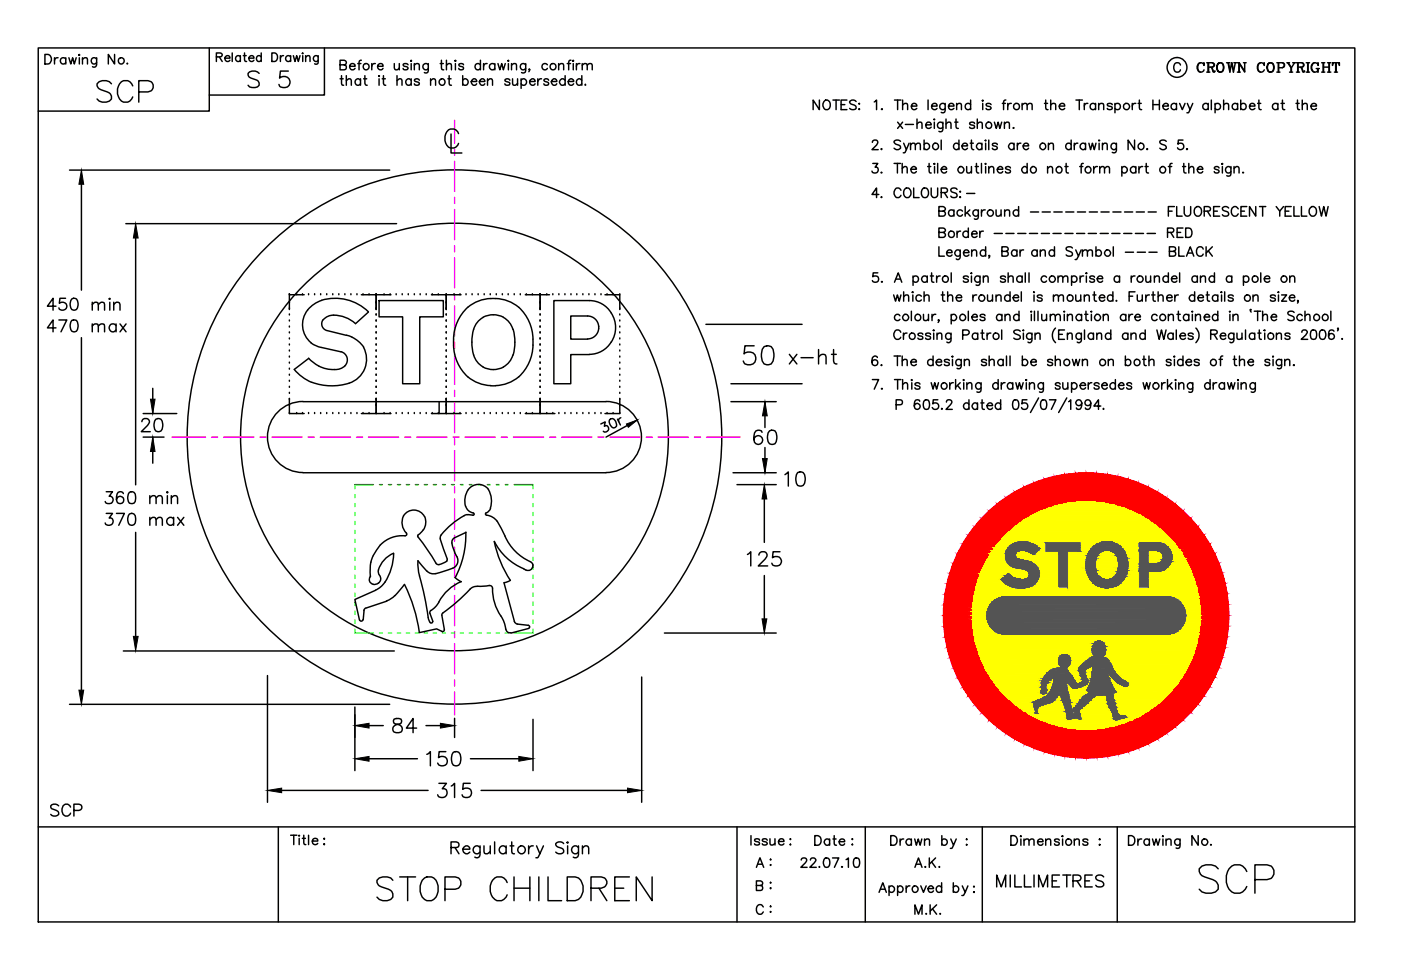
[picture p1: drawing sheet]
<svg xmlns="http://www.w3.org/2000/svg" width="284mm" height="197mm" viewBox="0 0 284 197" stroke-linecap="round" stroke-linejoin="round" font-family="sans-serif">
<g fill="none" stroke="#000" stroke-width=".3">
<path d="M7.8 9.7h267.2v177.5h-267.2zM9.1 11h.7a1.03 1.03 0 0 1 .7 1 1.03 1.03 0 0 1-.7 1h-.7zM11.1 11.7v1.3M11.8 11.7a.58 .58 0 0 0-.7 .6M13.3 12a.61 .61 0 0 0-.9-.1 .61 .61 0 0 0 0 .9 .61 .61 0 0 0 .9-.1M13.3 11.7v1.3M14 11.7l.4 1.3 .3-1.3 .4 1.3 .4-1.3M16.1 11.7v1.3M16.1 11v.3zM16.7 12.1l.5-.4 .5 .1 .1 1.2M16.7 11.7v1.3M19.6 11.7v1.5l-.1 .3-.3 .1-.4-.1"/>
<path d="M19.6 12a.61 .61 0 0 0-.9-.1 .61 .61 0 0 0 0 .9 .61 .61 0 0 0 .9-.1M22.6 17a1.91 1.91 0 0 0-2.9 0 1.12 1.12 0 0 0 .8 1.2l1.3 .5a1.06 1.06 0 0 1 .8 .8 1.06 1.06 0 0 1-.4 1 2 2 0 0 1-2.5-.4M23.3 11v2l-1.3-2v2M25.8 12.8v.1h.1M26.9 17.4a1.48 1.48 0 0 0-1.4-1.1 1.48 1.48 0 0 0-1.4 1.1 2.49 2.49 0 0 0 1 3.3 1.5 1.5 0 0 0 1.8-1M28.2 18.7h1.8a1.14 1.14 0 0 0 1.1-1.2 1.14 1.14 0 0 0-1.1-1.1h-1.8v4.3M42.5 9.7v12.9h-34.7M43.9 11.6l1-.1 .2-.5-.4-.2h-.8v1.7M44.5 11.6l.6 .9M45.6 11.8h1.1a.55 .55 0 0 0-.8-.5 .55 .55 0 0 0-.2 .9 .54 .54 0 0 0 1 0M47.1 10.8v1.7M48.8 11.6a.55 .55 0 0 0-.8-.1 .55 .55 0 0 0 0 .8 .55 .55 0 0 0 .8-.1"/>
<path d="M48.8 11.3v1.2M49.4 11.3h.6M49.6 10.8v1.3l.1 .3 .4 .1M50.5 11.8h1a.55 .55 0 0 0-.7-.5 .55 .55 0 0 0-.2 .9 .54 .54 0 0 0 .9 0M52.6 14.9a1.51 1.51 0 0 0-2.3 0 .82 .82 0 0 0 .7 1l1 .3a.8 .8 0 0 1 .6 .6 .8 .8 0 0 1-.3 .9 1.62 1.62 0 0 1-2-.4M53 11.6a.55 .55 0 0 0-.8-.1 .55 .55 0 0 0 0 .8 .55 .55 0 0 0 .8-.1M53 10.8v1.7M55.2 10.8h.6a.94 .94 0 0 1 .5 .8 .94 .94 0 0 1-.5 .9h-.6zM56.9 11.3v1.2M57.5 11.3a.56 .56 0 0 0-.6 .5M58.5 14.4h-1.6l-.2 1.5a1.22 1.22 0 0 1 1.8-.1 1.22 1.22 0 0 1 0 1.8 1.22 1.22 0 0 1-1.8-.1l-.1-.4M59 11.6a.57 .57 0 0 0-.9-.1 .57 .57 0 0 0 0 .8 .57 .57 0 0 0 .9-.1"/>
<path d="M59 11.3v1.2M59.5 11.3l.4 1.2 .3-1.2 .4 1.2 .3-1.2M61.4 11.3v1.2M61.4 10.8v.1zM62 11.6l.5-.3 .3 .1 .1 1.1M62 11.3v1.2M64.6 11.3l-.1 1.6-.2 .1h-.4M64.6 11.6a.55 .55 0 0 0-.8-.1 .55 .55 0 0 0 0 .8 .55 .55 0 0 0 .8-.1M65.8 9.7v9.6h-23.3M69 16h.7M69 13.2l1.1-.1 .2-.3-.1-.4-.3-.2h-.9v2h.9a.51 .51 0 0 0 .4-.5 .51 .51 0 0 0-.4-.5M69.3 15.4v1.5l.1 .3 .3 .1"/>
<path d="M70.3 16.4l.5-.4 .4 .1 .1 1.2M70.3 15.4v1.9M71 13.5h1.1a.59 .59 0 0 0-.8-.6 .59 .59 0 0 0-.3 1 .56 .56 0 0 0 .6 .3 .56 .56 0 0 0 .5-.3M72.6 12.9h.7M73.2 16.3a.61 .61 0 0 0-.9-.1 .61 .61 0 0 0 0 .9 .61 .61 0 0 0 .9-.1M73.2 16v1.3M73.3 12.2l-.3 .2-.1 .2v1.6M73.8 16h.6M74.1 15.4v1.5l.1 .3 .3 .1M75.5 12.9v1.3M76.2 12.9a.58 .58 0 0 0-.7 .6M76.6 13.5h1.1a.58 .58 0 0 0-.8-.5 .58 .58 0 0 0-.2 .9 .57 .57 0 0 0 1 0"/>
<path d="M76.9 16v1.3M76.9 15.4v.1zM77.6 16h.6M77.8 15.4v1.5l.1 .3 .4 .1M80 12.9l.2 1.2 .4 .1 .4-.4M80.6 16.4l.4-.4 .5 .1 .1 1.2M80.6 15.4v1.9M81 12.9v1.3M82.8 13.2a.62 .62 0 0 0-1 0 .89 .89 0 0 0 .9 .4l.1 .3a.57 .57 0 0 1-1 0M83.5 16.3a.61 .61 0 0 0-1-.1 .61 .61 0 0 0 0 .9 .61 .61 0 0 0 1-.1M83.5 16v1.3M83.5 12.9v1.3"/>
<path d="M83.5 12.2v.2zM84.1 13.3a.67 .67 0 0 1 .9-.3l.1 1.2M84.1 12.9v1.3M85.1 16.3a.57 .57 0 0 0-1 0l.2 .3 .7 .2 .1 .2a.57 .57 0 0 1-1 0M86.9 12.9l-.1 1.7-.2 .2-.5-.1M86.9 13.2a.61 .61 0 0 0-.9-.1 .61 .61 0 0 0 0 .9 .61 .61 0 0 0 .9-.1M87.4 16.4l.5-.4 .4 .1 .1 1.2M87.4 16v1.3M89.3 12.9h.7M89.6 12.2v1.6l.1 .3 .4 .1M90.6 13.3l.3-.3a.44 .44 0 0 1 .7 .3v.9M90.6 12.2v2"/>
<path d="M90.9 16h.6M91.2 15.4v1.5v.3l.4 .1M92.4 12.9v1.3M92.4 12.2l.2 .2h-.2zM93.9 16.3a.61 .61 0 0 1 .9-.1 .61 .61 0 0 1 0 .9 .61 .61 0 0 1-.9-.1M93.9 15.4v1.9M94.1 13.2a.57 .57 0 0 0-1 0 .89 .89 0 0 0 .9 .4l.1 .3a.53 .53 0 0 1-.5 .3 .53 .53 0 0 1-.5-.3M95.6 16.6h1.1a.58 .58 0 0 0-.8-.5 .58 .58 0 0 0-.1 .9 .53 .53 0 0 0 .5 .3 .53 .53 0 0 0 .4-.3M97.3 16.6h1.1a.58 .58 0 0 0-.8-.5 .58 .58 0 0 0-.2 .9 .53 .53 0 0 0 .5 .3 .53 .53 0 0 0 .5-.3M97.5 13.2a.61 .61 0 0 0-.9-.1 .61 .61 0 0 0 0 .9 .61 .61 0 0 0 .9-.1M97.5 12.2v2M98.1 12.9v1.3"/>
<path d="M98.9 12.9a.58 .58 0 0 0-.8 .6M98.9 16.4l.5-.4 .5 .1 .1 1.2M98.9 16v1.3M100.4 13.2a.61 .61 0 0 0-.9-.1 .61 .61 0 0 0 0 .9 .61 .61 0 0 0 .9-.1M100.4 12.9v1.3M101.1 12.9l.3 1.3 .4-1.3 .4 1.3 .3-1.3M103.2 12.9v1.3M103.2 12.2v.2zM103.5 16.3a.57 .57 0 0 0-1 0l.2 .3 .7 .2 .1 .2a.57 .57 0 0 1-1 0M103.8 13.3l.5-.4 .4 .1 .1 1.2M103.8 12.9v1.3M104 16l.1 1.2 .5 .1 .4-.4"/>
<path d="M105 16v1.3M105.8 16.3a.61 .61 0 0 1 .9-.1 .61 .61 0 0 1 0 .9 .61 .61 0 0 1-.9-.1M105.8 16v1.9M106.7 12.9v1.5a.53 .53 0 0 1-.9 .3M106.7 13.2a.61 .61 0 0 0-.9-.1 .61 .61 0 0 0 0 .9 .61 .61 0 0 0 .9-.1M107.5 16.6h1.1a.6 .6 0 0 0-.8-.5 .6 .6 0 0 0-.2 .9 .57 .57 0 0 0 1 0M107.5 14.1h-.2h.2l-.2 .5M109.1 16v1.3M109.9 16a.73 .73 0 0 0-.8 .6M111.1 13.2a.61 .61 0 0 0-.9-.1 .61 .61 0 0 0 0 .9 .61 .61 0 0 0 .9-.1M111.4 16.3a.53 .53 0 0 0-.5-.3 .53 .53 0 0 0-.5 .3l.1 .2 .8 .3 .1 .2a.53 .53 0 0 1-.5 .3 .53 .53 0 0 1-.5-.3M111.9 16.6h1.1a.58 .58 0 0 0-.8-.5 .58 .58 0 0 0-.2 .9 .53 .53 0 0 0 .5 .3 .53 .53 0 0 0 .5-.3"/>
<path d="M113.4 13.3l.4-.4 .5 .1 .1 1.2M113.4 12.9v1.3M114.7 16.3a.63 .63 0 0 0-.9-.1 .63 .63 0 0 0 0 .9 .63 .63 0 0 0 .9-.1M114.7 15.4v1.9M115.1 12.9h.7M115.3 16.6h1.1a.6 .6 0 0 0-.8-.5 .6 .6 0 0 0-.2 .9 .57 .57 0 0 0 1 0M115.9 12.2l-.4 .2-.1 .2v1.6M116.3 12.9v1.3M116.3 12.2v.2h-.1zM117 12.9v1.3M117.7 12.9a.58 .58 0 0 0-.7 .6M118.1 16.3a.61 .61 0 0 0-.9-.1 .61 .61 0 0 0 0 .9 .61 .61 0 0 0 .9-.1"/>
<path d="M118.1 15.4v1.9M118.2 13.3l.3-.3a.44 .44 0 0 1 .7 .3v.9M118.2 12.9v1.3M118.8 17.1l-.1 .1h.2M119.2 13.3a.67 .67 0 0 1 .9-.3l.1 1.2M239.6 13.2a.69 .69 0 0 0-.8-.5 .69 .69 0 0 0-.6 .8v.4a.69 .69 0 0 0 .6 .8 .69 .69 0 0 0 .8-.5M243.6 12.7a1.08 1.08 0 0 0 0 1.9M244.3 13l.1 .3v-.6l-.1 .3a.75 .75 0 0 0-.8-.2 .75 .75 0 0 0-.5 .7v.4a.72 .72 0 0 0 .6 .7 .72 .72 0 0 0 .8-.4M244.9 12.7l1.4 .1a.4 .4 0 0 1 .2 .4 .4 .4 0 0 1-.2 .3l-1 .1M244.9 14.6h.6M245.2 12.7v1.9M245.3 12.7v1.9"/>
<path d="M245.7 13.6l.3 .2 .3 .7h.3M245.9 13.8l.4 .8h.2l.1-.2M246 12.7l.2 .1a.43 .43 0 0 1 .2 .5 .43 .43 0 0 1-.4 .3M247.6 12.7a1.03 1.03 0 0 0-.7 1 1.03 1.03 0 0 0 .7 .9 1.02 1.02 0 0 0 .8-.7 1.02 1.02 0 0 0-.4-1.1 .77 .77 0 0 0-.8 .2 .77 .77 0 0 0-.2 .8 .77 .77 0 0 0 .6 .8M247.7 12.7a1.09 1.09 0 0 1 0 1.9M248.9 12.7h.7M249.2 12.7l.4 1.9 .4-1.9 .3 1.9 .4-1.9M249.3 12.7l.3 1.5M250 12.7l.3 1.5M250.4 12.7h.6M251.1 14.6h.6M251.1 12.7h.4"/>
<path d="M251.4 12.7v1.9M252.4 12.7h.5M252.6 14.5l-1.1-1.8v1.9M252.6 12.7v1.9l-1.1-1.7M255.8 12.7a1.08 1.08 0 0 0 0 1.9M256.5 13l.1 .3v-.6l-.1 .3a.72 .72 0 0 0-.8-.2 .72 .72 0 0 0-.5 .7 .83 .83 0 0 0 .2 .9 .83 .83 0 0 0 .9 .2l.3-.4M257.8 12.7a1.03 1.03 0 0 0-.7 1 1.03 1.03 0 0 0 .7 .9 1.02 1.02 0 0 0 .8-.7 1.02 1.02 0 0 0-.4-1.1 .76 .76 0 0 0-.8 .2 .76 .76 0 0 0-.2 .8 .77 .77 0 0 0 .6 .8M258 12.7a1.09 1.09 0 0 1 0 1.9M259.1 12.7h1.1l.3 .1 .2 .3-.2 .5-1 .2M259.1 14.6h.7M259.4 12.7v1.9M259.5 12.7v1.9"/>
<path d="M260.2 12.7l.4 .4a.56 .56 0 0 1-.4 .7M261.2 12.7h.5M261.3 12.7l.7 1.1v.8M261.5 12.7l.6 1.1v.8M261.7 14.6h.7M262.4 12.7h.5M262.7 12.7l-.6 1.1M263.1 12.7h1.1l.4 .4-.1 .4-1 .1M263.1 14.6h.7M263.4 12.7v1.9M263.5 12.7v1.9M263.9 13.6l.3 .2 .4 .8 .2-.1"/>
<path d="M264.1 13.8l.4 .8h.1l.2-.2M264.2 12.7l.4 .4-.1 .4-.3 .1M265.1 14.6h.7M265.1 12.7h.7M265.4 12.7v1.9M265.5 12.7v1.9M266.8 12.7a1.08 1.08 0 0 0 0 1.9M267.1 13.9h.7M267.4 13l.1 .3v-.6l-.1 .3a.75 .75 0 0 0-.8-.2 .75 .75 0 0 0-.5 .7 .85 .85 0 0 0 .2 .9 .85 .85 0 0 0 .9 .2l.2-.2M267.4 13.9v.7M267.5 13.9v.7M268.2 14.6h.7"/>
<path d="M268.2 12.7h.7M268.5 12.7v1.9M268.6 12.7v1.9M268.6 13.6h1.1M269.4 14.6h.7M269.4 12.7h.7M269.7 12.7v1.9M269.8 12.7v1.9M270.5 12.7l-.1 .6v-.6h1.4v.6v-.6M270.8 14.6h.7M271.1 12.7v1.9M271.2 12.7v1.9"/>
<path d="M14.1 34.5h65M16.5 37.4v21.5M91.5 27.2v3.9h2.2M93.1 27.1a1.41 1.41 0 0 0-1.7-.9 1.41 1.41 0 0 0-1.1 1.5 1.78 1.78 0 0 0 1.8 2.4l.8-.6 .2-.4M166.3 20.3v2l-1.3-2v2M167.2 20.6l.2-.2a.87 .87 0 0 1 1 .3 .87 .87 0 0 1 0 1.1 .72 .72 0 0 1-.8 .5 .72 .72 0 0 1-.6-.8v-.4zM169.1 20.3h1.3M169.7 20.3v2M170.7 21.3h.8M171.9 20.3h-1.2v2h1.2M173.8 20.6a.73 .73 0 0 0-.8-.3 .73 .73 0 0 0-.6 .5l.2 .3 .8 .2a.49 .49 0 0 1 .2 .9 .99 .99 0 0 1-1.2-.2M174.3 21.1h.2z"/>
<path d="M174.3 22.2h.2zM177.1 28.9v-.3l.3-.2 .7 .2a.66 .66 0 0 1-.2 .9l-.9 .9h1.2M177.1 33.2h1.1l-.6 .8a.64 .64 0 0 1 .6 .8 .64 .64 0 0 1-1.1 .3l-.1-.3M177.4 20.7l.5-.4v2M178.4 39.5h-1.4l.9-1.3v1.9M178.9 35l-.1 .1h.2M178.9 40h-.1h.2M178.9 30.2l-.1 .1 .1 .1 .1-.1M179 22.1l-.1 .1h.2M181.5 33.2h1.3M181.5 20.3h1.4M182.1 33.2v1.9"/>
<path d="M182.2 20.3v2M182.2 24.8l1 1.3M182.8 28.7a.75 .75 0 0 0-1.3 .2l.3 .4 .6 .2a.43 .43 0 0 1 .4 .3 .43 .43 0 0 1-.2 .5 .8 .8 0 0 1-1.1-.2M182.9 38.7a.72 .72 0 0 0-.9-.5 .72 .72 0 0 0-.5 .7v.5a.72 .72 0 0 0 .5 .7 .72 .72 0 0 0 .9-.4M183.1 34.2l.5-.4 .4 .2 .1 1.1M183.1 33.2v1.9M183.2 21.3l.5-.3 .4 .1 .1 1.2M183.2 20.3v2M183.2 24.8l-1 1.3M183.4 29.1l.6 1.3 .5-1.3M183.6 38.5a.72 .72 0 0 1 .8-.3 .72 .72 0 0 1 .5 .7 .87 .87 0 0 1-.2 .9 .87 .87 0 0 1-.9 .2 1.2 1.2 0 0 1-.2-1.5zM183.7 25.3h1.7"/>
<path d="M184 30.4l-.3 .5-.4 .1M184.8 29.5l.4-.4 .5 .1 .1 1.2M184.8 29.1v1.3M184.9 34.4h1.1a.6 .6 0 0 0-.9-.5 .6 .6 0 0 0-.1 .9 .57 .57 0 0 0 1 0M185 21.5h1.1a.6 .6 0 0 0-.9-.5 .6 .6 0 0 0-.1 1 .6 .6 0 0 0 1 0M185.4 38.2v1.9h1.1M185.8 29.5l.4-.4 .5 .1 .1 1.2M186.1 25.2l.5-.4 .4 .1 .1 1.2M186.1 24.2v1.9M187.3 38.3a.93 .93 0 0 1 1.1 .4 .93 .93 0 0 1-.1 1.1 .69 .69 0 0 1-.8 .3 .69 .69 0 0 1-.5-.7l.1-.7zM187.6 29.4a.61 .61 0 0 1 .9-.1 .61 .61 0 0 1 0 .9 .61 .61 0 0 1-.9-.1M187.6 28.4v2"/>
<path d="M187.9 25.4h1.1a.6 .6 0 0 0-.9-.5 .6 .6 0 0 0-.1 .9 .6 .6 0 0 0 1 0M188.3 33.8h.6M188.4 20.3v2M188.6 33.2v1.6l.1 .3h.3M189 38.2v1.4a.66 .66 0 0 0 .6 .5 .66 .66 0 0 0 .7-.5v-1.4M189.1 21.5h1.1a.6 .6 0 0 0-.9-.4 .6 .6 0 0 0-.1 .9 .62 .62 0 0 0 1 0M189.5 33.3h.3l-.1 .1zM189.5 24.3h.2zM189.6 24.8v1.3M189.7 33.8v1.3M190.3 33.2v1.9M191 34.4h1.1a.6 .6 0 0 0-.8-.5 .6 .6 0 0 0-.2 .9 .57 .57 0 0 0 1 0"/>
<path d="M191 39.1l1.1-.1 .2-.3-.2-.4-1.1-.1v1.9M191 28.4v2M191.4 24.8v1.5a.49 .49 0 0 1-.3 .4 .49 .49 0 0 1-.5 0M191.4 25.1a.61 .61 0 0 0-.9-.1 .61 .61 0 0 0 0 .9 .61 .61 0 0 0 .9-.1M191.7 39.1l.6 1M191.8 21l-.1 1.7-.2 .2-.5-.1M191.8 21.3a.62 .62 0 0 0-.9-.1 .62 .62 0 0 0 0 .9 .62 .62 0 0 0 .9-.1M192 25.2l.5-.4 .4 .1 .1 1.2M192 24.2v1.9M192.5 21.5h1.1a.6 .6 0 0 0-.8-.5 .6 .6 0 0 0-.2 1 .6 .6 0 0 0 1 0M193.8 24.8h.6M194 24.2v1.5l.1 .3 .4 .1"/>
<path d="M194.2 21.3l.4-.3 .4 .1 .1 1.2M194.2 21v1.3M194.2 38.5a.71 .71 0 0 0-.6-.3 .71 .71 0 0 0-.6 .5l.1 .2 1 .4a.5 .5 0 0 1 0 .7 .87 .87 0 0 1-1.1-.2M194.6 29.4a.61 .61 0 0 0-.9-.1 .61 .61 0 0 0 0 .9 .61 .61 0 0 0 .9-.1M194.6 28.4v2M194.8 38.9h.2zM195.3 29.6h1.1a.6 .6 0 0 0-.9-.5 .6 .6 0 0 0-.2 1 .57 .57 0 0 0 1.1 0M196.2 33.8l.1 1.3h.4l.5-.3M196.2 39.3h1.6M196.9 29.1h.6M197 21.3a.62 .62 0 0 0-.9-.1 .62 .62 0 0 0 0 .9 .62 .62 0 0 0 .9-.1M197 20.3v2"/>
<path d="M197.2 33.8v1.3M197.2 28.4v1.6l.1 .3 .3 .1M197.8 25.1a.57 .57 0 0 0-1 0l.1 .2 .8 .2 .1 .3a.62 .62 0 0 1-1 0M197.9 33.8h.7M198.2 33.2v1.6l.1 .3h.3M198.3 25.2l.5-.4 .5 .1 .1 1.2M198.3 24.2v1.9M199.2 33.2v1.9M199.3 29.4a.61 .61 0 0 0-.9-.1 .61 .61 0 0 0 0 .9 .61 .61 0 0 0 .9-.1M199.3 29.1v1.3M199.4 21v1.3M199.4 20.3l.2 .1-.2 .1z"/>
<path d="M200 33.3h.1l-.1 .1zM200 28.5h.1zM200 33.8v1.3M200 29.1v1.3M200.7 34.2l.4-.4 .5 .2 .1 1.1M200.7 33.8v1.3M200.7 28.4v2M201.1 21.3a.62 .62 0 0 0-1 0 .89 .89 0 0 0 .9 .4l.1 .3a.62 .62 0 0 1-1 0M201.8 24.8l.4 1.3 .4-1.3 .3 1.3 .4-1.3M202.4 34.4h1.1a.6 .6 0 0 0-.8-.5 .6 .6 0 0 0-.2 .9 .57 .57 0 0 0 1 0M202.4 29.4a.57 .57 0 0 0-1 0l.1 .1a.9 .9 0 0 1 .9 .5v.1a.57 .57 0 0 1-1 0M203.4 21h.7"/>
<path d="M203.8 25.2l.5-.4 .5 .1 .1 1.2M203.8 24.8v1.3M204.1 20.3l-.3 .1-.1 .3v1.6M204.5 21v1.3M205.1 34.1a.57 .57 0 0 0-1 0v.2l.9 .3 .1 .2a.57 .57 0 0 1-1 0M205.2 21a.58 .58 0 0 0-.7 .5M205.7 25.9l-.1 .1h.2M205.8 29.4a.61 .61 0 0 0-.9-.1 .61 .61 0 0 0 0 .9 .61 .61 0 0 0 .9-.1M205.8 29.1v1.3M206.5 29.1v1.3M207.2 29.1a.58 .58 0 0 0-.7 .5M207.4 21.3l.5-.3 .5 .1 .1 1.2"/>
<path d="M207.4 21v1.3M207.7 29.6h1.1a.6 .6 0 0 0-.9-.5 .6 .6 0 0 0-.2 1 .57 .57 0 0 0 1.1 0M208.5 21.3l.3-.2a.44 .44 0 0 1 .7 .2v1M208.5 34.1a.61 .61 0 0 0-.9-.1 .61 .61 0 0 0 0 .9 .61 .61 0 0 0 .9-.1M208.5 33.2v1.9M212 21h.6M212.2 20.3v1.6l.1 .3 .4 .1M212.6 34.2l.5-.4 .4 .2 .1 1.1M212.6 33.8v1.3M212.8 29.5l.4-.4 .5 .1 .1 1.2M212.8 29.1v1.3M213.2 21.3a.67 .67 0 0 1 1-.2l.1 1.2"/>
<path d="M213.2 20.3v2M215 21.5h1.1a.6 .6 0 0 0-.9-.4 .6 .6 0 0 0-.1 .9 .62 .62 0 0 0 1 0M216.1 33.8h.7M216.4 33.2v1.6l.1 .3h.3M217.4 29.4a.61 .61 0 0 0-.9-.1 .61 .61 0 0 0 0 .9 .61 .61 0 0 0 .9-.1M217.4 28.4v2M218 29.1v1.3M218.4 20.3h1.3M218.8 29.1a.63 .63 0 0 0-.8 .5M219 20.3v2M219.1 33.8h.7M219.9 33.2l-.4 .1-.1 .3v1.5"/>
<path d="M220.1 21v1.3M220.3 29.4a.61 .61 0 0 0-.9-.1 .61 .61 0 0 0 0 .9 .61 .61 0 0 0 .9-.1M220.3 29.1v1.3M220.8 21a.58 .58 0 0 0-.7 .5M221 29.1l.3 1.3 .4-1.3 .4 1.3 .3-1.3M222 33.8v1.3M222.3 21.3a.62 .62 0 0 0-.9-.1 .62 .62 0 0 0 0 .9 .62 .62 0 0 0 .9-.1M222.3 21v1.3M222.7 33.8a.73 .73 0 0 0-.7 .6M223 21.3a.67 .67 0 0 1 .9-.2l.1 1.2M223 21v1.3M223 28.5h.2z"/>
<path d="M223.1 29.1v1.3M223.2 34.2l.4-.4 .5 .2 .1 1.1M223.2 33.8v1.3M223.7 29.5l.5-.4 .4 .1 .1 1.2M223.7 29.1v1.3M224.2 34.2l.4-.4 .5 .2 .1 1.1M225.7 21.3a.62 .62 0 0 0-1 0l.1 .2 .7 .1a.33 .33 0 0 1 .2 .6 .7 .7 0 0 1-1-.2M226.3 21.3a.62 .62 0 0 1 .9-.1 .62 .62 0 0 1 0 .9 .62 .62 0 0 1-.9-.1M226.3 21v1.9M226.6 29.1v1.5a.51 .51 0 0 1-.3 .4 .51 .51 0 0 1-.6-.1M226.6 29.4a.61 .61 0 0 0-.9-.1 .61 .61 0 0 0 0 .9 .61 .61 0 0 0 .9-.1M227.7 34.1a.61 .61 0 0 1 .9-.1 .61 .61 0 0 1 0 .9 .61 .61 0 0 1-.9-.1"/>
<path d="M227.7 33.8v2M229.8 21v1.3M230.3 28.4v2l-1.3-2v2M230.5 21a.58 .58 0 0 0-.7 .5M230.5 34.1a.61 .61 0 0 0-.9-.1 .61 .61 0 0 0 0 .9 .61 .61 0 0 0 .9-.1M230.5 33.8v1.3M231 21h.6M231.2 33.8v1.3M231.2 20.3v1.6l.1 .3 .4 .1M231.9 33.8a.73 .73 0 0 0-.7 .6M232.4 33.8h.6M232.6 33.2v1.6l.1 .3h.4"/>
<path d="M232.8 30.2v.2l.1-.1M234 21.3h1.3M234 20.3v2M235.3 20.3v2M236 21.5h1.1a.6 .6 0 0 0-.8-.4 .6 .6 0 0 0-.2 .9 .62 .62 0 0 0 1 0M236.7 28.7a.75 .75 0 0 0-1.3 .2l.4 .4 .7 .2 .2 .6a.84 .84 0 0 1-1.3 0M237.1 33.8h.7M237.9 33.2l-.4 .1-.1 .3v1.5M238.8 21.3a.62 .62 0 0 0-.9-.1 .62 .62 0 0 0 0 .9 .62 .62 0 0 0 .9-.1M238.8 21v1.3M239.4 21l.6 1.3 .5-1.3M240 33.8h.6"/>
<path d="M240.1 28.4h-.9l-.1 .9a.67 .67 0 0 1 1 0 .67 .67 0 0 1-.1 1 .67 .67 0 0 1-1-.3M240.3 33.2v1.6v.3h.4M240.9 30.2v.2l.1-.1M241 21l.5 1.3 .6-1.3M241.3 34.2l.4-.4 .5 .2 .1 1.1M241.3 33.2v1.9M241.5 22.3l-.3 .6h-.3M243 34.4h1.1a.6 .6 0 0 0-.8-.5 .6 .6 0 0 0-.2 .9 .57 .57 0 0 0 1 0M245.2 21.3a.62 .62 0 0 0-.9-.1 .62 .62 0 0 0 0 .9 .62 .62 0 0 0 .9-.1M245.2 21v1.3M245.8 20.3v2M246.6 21.3a.62 .62 0 0 1 .9-.1 .62 .62 0 0 1 0 .9 .62 .62 0 0 1-.9-.1"/>
<path d="M246.6 21v1.9M247.4 34.1a.53 .53 0 0 0-.5-.3 .53 .53 0 0 0-.5 .3l.1 .2 .8 .3 .1 .2a.53 .53 0 0 1-.5 .4 .53 .53 0 0 1-.5-.4M248 33.3h.2l-.1 .1zM248.1 33.8v1.3M248.3 21.3a.67 .67 0 0 1 1-.2l.1 1.2M248.3 20.3v2M249.8 33.8l-.1 1.8-.3 .2-.4-.1M249.8 34.1a.61 .61 0 0 0-.9-.1 .61 .61 0 0 0 0 .9 .61 .61 0 0 0 .9-.1M250.5 34.2l.4-.4 .5 .2 .1 1.1M250.5 33.8v1.3M251.2 21.3a.62 .62 0 0 0-.9-.1 .62 .62 0 0 0 0 .9 .62 .62 0 0 0 .9-.1M251.2 21v1.3"/>
<path d="M251.8 21.3a.62 .62 0 0 1 .9-.1 .62 .62 0 0 1 0 .9 .62 .62 0 0 1-.9-.1M251.8 20.3v2M252.3 35v.1h.1M253.6 21.5h1.1a.6 .6 0 0 0-.9-.5 .6 .6 0 0 0-.1 1 .6 .6 0 0 0 1 0M255.2 21h.7M255.5 20.3v1.6l.1 .3 .4 .1M259.3 21.3a.62 .62 0 0 0-.9-.1 .62 .62 0 0 0 0 .9 .62 .62 0 0 0 .9-.1M259.3 21v1.3M260 21h.7M260.3 20.3v1.6l.1 .3 .3 .1M263 21h.7M263.3 20.3v1.6l.1 .3 .4 .1"/>
<path d="M264.3 21.3l.5-.3 .4 .1 .1 1.2M264.3 20.3v2M266.1 21.5h1.1a.6 .6 0 0 0-.9-.4 .6 .6 0 0 0-.1 .9 .62 .62 0 0 0 1 0M25.5 45.4h55M27.5 48.3v50.2M58.7 59.9h.1M60.2 59.9h.1M61.4 59.9h.1M61.7 59.9h-3v3M62.6 59.9h.1M63.9 59.9h.1M65.1 59.9h.1"/>
<path d="M66.3 59.9h.1M67.5 59.9h.1M68.8 59.9h.1M70 59.9h.1M71.2 59.9h.1M72.4 59.9h.1M73.3 59.9h3v3v-3h3M73.7 59.9h.1M74.9 59.9h.1M76.3 59.9h.1M77.9 59.9h.1M79.2 59.9h.1"/>
<path d="M80.4 59.9h.1M81.6 59.9h.1M82.9 59.9h.1M84.1 59.9h.1M85.3 59.9h.1M86.5 59.9h.1M87.7 59.9h.1M89 59.9h.1M90.6 59.9h.1M92.1 59.9h.1M93.4 59.9h.1M93.6 59.9h-3v3v-3h-3"/>
<path d="M94.6 59.9h.1M95.8 59.9h.1M97 59.9h.1M98.3 59.9h.1M99.5 59.9h.1M100.7 59.9h.1M102 59.9h.1M103.1 59.9h.1M104.4 59.9h.1M105.6 59.9h.1M106.8 59.9h.1M108 59.9h.1"/>
<path d="M109.6 59.9h.1M111 59.9h.1M111.5 59.9h-1.9v3v-3h-3M112.2 59.9h.1M113.4 59.9h.1M114.7 59.9h.1M115.9 59.9h.1M117.1 59.9h.1M118.3 59.9h.1M119.5 59.9h.1M120.7 59.9h.1M122 59.9h.1"/>
<path d="M122.8 59.9h3v3M123.2 59.9h.1M124.4 59.9h.1M125.8 59.9h.1M178.2 55.4h-1l-.1 .8a.68 .68 0 0 1 1.1 0 .68 .68 0 0 1-.2 1 .68 .68 0 0 1-.9-.2M179 57.1l-.1 .1h.2M181.4 59.9l.4 1.3 .3-1.3 .4 1.3 .4-1.3M181.5 57.3l.8-1.9 .7 1.9M181.8 56.7h.9M183.4 59.3v1.9M185.1 59.4h.2zM185.3 59.9v1.3"/>
<path d="M185.3 56.3a.62 .62 0 0 1 .9-.1 .62 .62 0 0 1 0 .9 .62 .62 0 0 1-.9 0M185.3 56v2M187.6 59.3v1.9M188.2 56.3a.64 .64 0 0 0-1-.1 .64 .64 0 0 0 0 1 .64 .64 0 0 0 1-.1M188.2 56v1.3M188.8 56h.7M189.1 55.4v1.6l.1 .2 .3 .1M190.1 56v1.3M190.6 47.2l1.1-.1a.4 .4 0 0 0 .2-.3 .4 .4 0 0 0-.2-.4l-1.1-.1v1.9h.8a.49 .49 0 0 0 .4-.3 .49 .49 0 0 0-.1-.5l-.3-.2M190.6 42.9l1.1-.1 .2-.3-.2-.3-.3-.2h-.8v1.9h.8a.51 .51 0 0 0 .5-.5 .51 .51 0 0 0-.5-.5M190.6 50.1v1.9h1.1M190.8 56a.63 .63 0 0 0-.7 .6"/>
<path d="M191 59.9h.7M191.3 59.3v1.5l.1 .3 .4 .1M192.1 51.3h1.1v-.2a.62 .62 0 0 0-.8-.2 .62 .62 0 0 0-.2 .9 .62 .62 0 0 0 .9 .1l.1-.1M192.3 59.3v1.9M193.1 55.4v1.9M193.6 42.9a.61 .61 0 0 0-.9-.1 .61 .61 0 0 0 0 .9 .61 .61 0 0 0 .9-.1M193.6 42.6v1.3M194.2 46.9v1.3M194.8 40h.2zM194.9 50.8v1.4a.49 .49 0 0 1-.3 .5 .49 .49 0 0 1-.5-.1M194.9 51.1a.61 .61 0 0 0-.9-.1 .61 .61 0 0 0 0 .9 .61 .61 0 0 0 .9-.1M195 46.9a.63 .63 0 0 0-.8 .6"/>
<path d="M195.3 42.9a.61 .61 0 0 0-.9-.1 .61 .61 0 0 0 0 .9 .61 .61 0 0 0 .9-.1M195.6 51.3h1.1a.6 .6 0 0 0-.9-.5 .6 .6 0 0 0-.2 1 .6 .6 0 0 0 1.1 0M195.9 42v1.9M196.3 43.2l.6 .7M196.5 47.2a.62 .62 0 0 0-.9-.1 .62 .62 0 0 0 0 .9 .62 .62 0 0 0 .9 0M196.5 56.3a.62 .62 0 0 0-1 0l.1 .2 .8 .3 .1 .3a.62 .62 0 0 1-1 0M196.5 46.3v1.9M196.8 42.6l-.9 .9M197.2 56v1.3M197.2 55.4v.2zM197.2 47.5h1.1a.6 .6 0 0 0-.8-.5 .6 .6 0 0 0-.2 1 .6 .6 0 0 0 1 0M197.2 51.1l.5-.3h.4l.1 1.2"/>
<path d="M197.2 50.8v1.2M197.5 59.9v1.3M198.2 59.9a.64 .64 0 0 0-.7 .6M198.6 42.6l-.1 1.8-.3 .1-.4-.1M198.6 42.9a.61 .61 0 0 0-.9-.1 .61 .61 0 0 0 0 .9 .61 .61 0 0 0 .9-.1M198.9 46.9v1.3M198.9 56l-.1 1.8-.2 .2-.5-.1M198.9 56.3a.62 .62 0 0 0-.9-.1 .62 .62 0 0 0 0 .9 .62 .62 0 0 0 .9 0M199.2 42.6v1.3M199.6 46.9a.58 .58 0 0 0-.7 .6M199.6 56.4l.4-.4 .5 .1v1.2M199.6 56v1.3"/>
<path d="M200 42.6a.64 .64 0 0 0-.8 .6M200 51.1a.61 .61 0 0 0-.9-.1 .61 .61 0 0 0 0 .9 .61 .61 0 0 0 .9-.1M200 50.1v1.9M200.4 59.9l.1 1.2 .5 .1 .4-.4M200.8 51.9h-.1h.1l-.1 .5M201.4 59.9v1.3M201.8 47.4h1.6M202.2 42.6v1.2l.5 .1 .5-.4M202.2 59.9v1.3M203.2 42.6v1.3M203.3 51.1l1.1-.2 .2-.2-.1-.4-.3-.2h-.9v1.9h.9l.3-.1 .1-.5-.4-.3M203.9 43a.67 .67 0 0 1 .9-.3l.1 1.2"/>
<path d="M203.9 42.6v1.3M204.1 56.3a.62 .62 0 0 0-1.1 0l.1 .2 .9 .3 .1 .3a.62 .62 0 0 1-1.1 0M204.1 47.4h1.7M204.6 56.4l.5-.4 .4 .1 .1 1.2M204.6 55.4v1.9M205 59.3v1.9M206.4 51.1a.61 .61 0 0 0-.9-.1 .61 .61 0 0 0 0 .9 .61 .61 0 0 0 .9-.1M206.4 50.8v1.2M206.6 47.4h1.6M206.7 42.9a.61 .61 0 0 0-.9-.1 .61 .61 0 0 0 0 .9 .61 .61 0 0 0 .9-.1M206.7 42v1.9M207 50.8v1.2"/>
<path d="M207.3 59.3v1.9M207.4 56.3a.62 .62 0 0 0-.9-.1 .62 .62 0 0 0 0 .9 .62 .62 0 0 0 .9 0M207.4 56v1.3M207.7 50.8a.58 .58 0 0 0-.7 .5M208.1 55.4v1.9M208.8 55.4v1.9M208.9 47.4h1.7M209.1 43.1h1.7M209.9 59.3v.1zM209.9 59.9v1.3M210.5 51.1a.61 .61 0 0 0-.9-.1 .61 .61 0 0 0 0 .9 .61 .61 0 0 0 .9-.1M210.5 50.8v1.2"/>
<path d="M211.1 51.1l.5-.3h.5v1.2M211.1 50.8v1.2M211.3 47.4h1.7M211.5 43.1h1.7M212.4 56.3a.62 .62 0 0 0-.9-.1 .62 .62 0 0 0 0 .9 .62 .62 0 0 0 .9 0M213.7 47.4h1.7M213.8 59.9v1.3M213.9 43.1h1.7M214 51.1a.61 .61 0 0 0-.9-.1 .61 .61 0 0 0 0 .9 .61 .61 0 0 0 .9-.1M214 50.1v1.9M214.7 56.4l.5-.4 .4 .1 .1 1.2M214.7 56v1.3"/>
<path d="M215.7 56.4l.5-.4 .4 .1 .1 1.2M216.1 47.4h1.7M216.3 43.1h1.6M217.5 56.3a.62 .62 0 0 1 .9-.1 .62 .62 0 0 1 0 .9 .62 .62 0 0 1-.9 0M217.5 56v2M217.6 50.4a.73 .73 0 0 0-1.2 .2l.1 .2 1 .4 .1 .6a.86 .86 0 0 1-1.2 0M218.3 59.9l.1 1.2 .5 .1 .4-.4M218.3 50.8l.6 1.2 .5-1.2M218.5 47.4h1.6M218.7 43.1h1.6M218.9 52l-.4 .7h-.3M219.2 56v1.3"/>
<path d="M219.3 59.9v1.3M219.7 51.1l.4-.3h.5l.1 1.2M219.7 50.8v1.2M219.9 56a.58 .58 0 0 0-.7 .6M220.1 59.9v1.3M220.5 55.4l.1 .1-.1 .1zM220.5 56v1.3M220.7 51.1l.5-.3h.4l.1 1.2M220.9 47.4h1.6M221.1 43.1h1.6M221.8 59.9h.6M222.1 59.3v1.5l.1 .3 .4 .1"/>
<path d="M222.1 56.3a.57 .57 0 0 0-.9 0 .89 .89 0 0 0 .9 .5v.3a.57 .57 0 0 1-.9 0M222.4 51.1a.61 .61 0 0 1 .9-.1 .61 .61 0 0 1 0 .9 .61 .61 0 0 1-.9-.1M222.4 50.1v1.9M222.7 56.6h1.1v-.2a.62 .62 0 0 0-.9-.2 .62 .62 0 0 0-.2 .9 .62 .62 0 0 0 .9 .1l.2-.1M223.3 47.4h1.6M223.4 43.1h1.7M225.7 47.4h1.6M225.9 43.1h1.6M225.9 59.3v1.9M225.9 50.1v1.9M227.2 56.3a.62 .62 0 0 0-.9-.1 .62 .62 0 0 0 0 .9 .62 .62 0 0 0 .9 0M227.2 56v1.3"/>
<path d="M228.1 47.4h1.6M228.2 43.1h1.7M228.4 51.2h1.7M229.6 56v1.3M230.3 56a.64 .64 0 0 0-.7 .6M230.3 59.3h-1.1v1.9M230.4 47.4h1.7M230.6 43.1h1.7M230.8 59.9l.1 1.2 .5 .1 .4-.4M230.8 51.2h1.7M231.8 59.9v1.3M232.6 56v1.2l.5 .1 .4-.3"/>
<path d="M232.6 59.9v1.3M232.8 47.4h1.7M233 43.1h1.7M233.2 51.2h1.6M233.3 59.9a.63 .63 0 0 0-.7 .6M233.5 56v1.3M233.7 59.9h.7M234 59.3v1.5l.1 .3 .4 .1M234.3 56.4l.5-.4 .4 .1 .1 1.2M234.3 56v1.3M235 59.3v1.9M237 47.2l1.1-.1 .1-.2-.1-.4-.3-.2h-.8v1.9"/>
<path d="M237.1 56.3a.62 .62 0 0 0-.9-.1 .62 .62 0 0 0 0 .9 .62 .62 0 0 0 .9 0M237.1 55.4v1.9M237.1 42.9h.8M237.3 51.1l1.1-.2 .2-.2-.1-.4-.4-.2h-.8v1.9h.8l.4-.1 .1-.5-.2-.3h-.3M237.6 47.2l.6 1M237.8 56.6h1.1a.6 .6 0 0 0-.9-.5 .6 .6 0 0 0-.2 1 .62 .62 0 0 0 1.1 0M238.4 42h-1.3v1.9M238.4 59.9v1.3M238.8 42v1.9h1.1M238.9 47.2h.7M239.2 59.9a.63 .63 0 0 0-.8 .6M239.2 50.1v1.9h1.1"/>
<path d="M239.4 55.4v1.9M240.1 46.3h-1.2v1.9h1.2M240.3 42v1.3a.66 .66 0 0 0 .7 .6 .66 .66 0 0 0 .7-.6v-1.3M240.6 46.3h.7a1.02 1.02 0 0 1 .6 1 1.02 1.02 0 0 1-.6 .9h-.7zM240.8 52l.8-1.9 .7 1.9M241.1 51.4h.9M242.5 59.3v1.9M242.5 42.2l.3-.1a.87 .87 0 0 1 1 .3 .87 .87 0 0 1 0 1 .72 .72 0 0 1-.8 .5 .72 .72 0 0 1-.6-.7zM243 56.3a.62 .62 0 0 0-.9-.1 .62 .62 0 0 0 0 .9 .62 .62 0 0 0 .9 0M243 56v1.3M243.6 56.4l.5-.4 .5 .1 .1 1.2M243.6 56v1.3"/>
<path d="M244.2 50.6a.69 .69 0 0 0-.8-.5 .69 .69 0 0 0-.6 .7 .83 .83 0 0 0 .2 1 .83 .83 0 0 0 .9 .1l.3-.3M244.4 42.9l1.1-.1 .2-.3-.1-.3-.4-.2h-.8v1.9M244.8 59.9h.6M244.8 50.1v1.9M245 59.3v1.5l.1 .3 .4 .1M245 42.9l.7 1M245.2 50.9l.9 1.1M246.1 50.1l-1.3 1.3M246.3 42.9h.8M246.5 56.3a.62 .62 0 0 0-.9-.1 .62 .62 0 0 0 0 .9 .62 .62 0 0 0 .9 0M246.5 55.4v1.9M247.2 59.9v1.3"/>
<path d="M247.5 42h-1.2v1.9h1.2M247.8 59.4h.2zM247.9 59.9v1.3M248.6 59.3v1.9M249.4 42.2a.71 .71 0 0 0-.7-.3 .71 .71 0 0 0-.6 .5l.2 .3 .9 .4a.5 .5 0 0 1 0 .7 .87 .87 0 0 1-1.1-.2M250 56.3a.62 .62 0 0 0-.9-.1 .62 .62 0 0 0 0 .9 .62 .62 0 0 0 .9 0M250 56v1.3M251.3 42.4a.72 .72 0 0 0-.8-.5 .72 .72 0 0 0-.6 .8 .85 .85 0 0 0 .2 .9 .85 .85 0 0 0 .9 .2l.3-.4M251.9 42.9h.7M252.4 56.3a.62 .62 0 0 1 .9-.1 .62 .62 0 0 1 0 .9 .62 .62 0 0 1-.9 0M252.4 56v2M253 42h-1.1v1.9h1.1"/>
<path d="M254.3 59.9v1.3M254.9 42v1.9l-1.3-1.9v1.9M255.6 42h1.3M255.9 55.4v1.9M256.3 42v1.9M256.6 56.6h1.1a.6 .6 0 0 0-.8-.5 .6 .6 0 0 0-.2 1 .62 .62 0 0 0 1 0M259 42l.7 .9 .8-.9M259.5 59.9v1.3M259.5 59.3v.1zM259.7 42.9v1M260.1 59.9h1l-1 1.3h1M260.8 42.9h.8"/>
<path d="M261.8 56.4l.4-.4 .5 .1 .1 1.2M261.8 56v1.3M262.1 42h-1.3v1.9h1.3M262.6 42v1.9h1.1M264.1 42v1.9h1.1M265.9 42.2l.2-.1a.87 .87 0 0 1 1 .3 .87 .87 0 0 1 0 1 .72 .72 0 0 1-.8 .5 .72 .72 0 0 1-.6-.7v-.5zM267.7 42l.5 1.9 .5-1.9 .4 1.9 .5-1.9M11.4 66.6h-1.8l1.2-1.6v2.4M11.4 62.2h-1.8l1.2-1.6v2.4M12 65h1.6l-1.2 2.4M13.3 60.6h-1.1l-.2 1a.88 .88 0 0 1 1.3 0 .88 .88 0 0 1 0 1.2 .88 .88 0 0 1-1.3 0v-.3M14.6 65.1a.83 .83 0 0 1 1.1 .3 2.01 2.01 0 0 1-.2 1.9 .75 .75 0 0 1-1.1-.4 2.01 2.01 0 0 1 .2-1.8z"/>
<path d="M14.6 60.7a.75 .75 0 0 1 1.1 .3 1.91 1.91 0 0 1-.2 1.9 .75 .75 0 0 1-1.1-.4 1.91 1.91 0 0 1 .2-1.8zM16.5 68.6v71.6M18.7 66.2a.83 .83 0 0 1 1.2-.3l.1 1.5M18.7 65.8v1.6M18.7 61.8l.6-.4 .6 .1 .1 1.5M18.7 61.4v1.6M20 66.2a.89 .89 0 0 1 1.1-.3l.1 1.5M20 61.8l.5-.4 .6 .1 .1 1.5M22.3 61.4v1.6M22.3 60.6v.2l-.1-.1zM23.1 61.8l.5-.4 .6 .1 .2 1.5M23.1 61.4v1.6"/>
<path d="M23.6 66.1a.77 .77 0 0 0-1.2-.1 .77 .77 0 0 0 0 1.1 .77 .77 0 0 0 1.2-.1M23.6 65.8v1.6M24.4 65.8l1.2 1.6M25.6 65.8l-1.2 1.6M31 78.9v5.1M58.7 61.5h.1M58.7 62.7h.1M58.7 64h.1M58.7 65.2h.1M58.7 66.4h.1M58.7 67.6h.1M58.7 68.8h.1"/>
<path d="M58.7 70.1h.1M58.7 71.3h.1M58.7 72.5h.1M58.7 73.7h.1M58.7 75h.1M58.7 76.2h.1M58.7 77.4h.1M58.7 78.7h.1M58.7 79.9h.1M59.7 75l1.9 1.7 1.6 1M62.4 63a7.2 7.2 0 0 1 6.9-2.3 9.7 9.7 0 0 1 5.5 2.6M62.4 63a4.8 4.8 0 0 0 .8 6.6"/>
<path d="M62.6 72.8l2.1 1.5M62.7 72.8l-3 2.2M63.1 69.6l.8 .5 1.3 .5M65.2 70.6l4 .8a1.71 1.71 0 0 1 .8 2.9M65.6 64.9a1.42 1.42 0 0 0 .7 2.2M66.4 67.1l5 1.3M67.7 64l2.1 .3 1.2 .6 1.1 .8M67.7 64a2.69 2.69 0 0 0-2.1 .9M70.1 74.3a4.2 4.2 0 0 1-4.4 .5l-1-.5M71.4 68.5l1.3 .8 1.1 1.2M73.8 70.5a5.3 5.3 0 0 1-4.6 7.7l-1.7 .2-1.7-.1-2.5-.7M74.8 63.4l-2.6 2.3"/>
<path d="M76.3 79.9h.1M76.3 78.7h.1M76.3 77.4h.1M76.3 76.2h.1M76.3 75h.1M76.3 73.7h.1M76.3 72.5h.1M76.3 71.3h.1M76.3 70.1h.1M76.3 68.8h.1M76.3 67.6h.1M76.3 66.4h.1"/>
<path d="M76.3 65.2h.1M76.3 64h.1M76.3 62.7h.1M76.3 61.5h.1M76.9 61h13.1v3.3h-4.8v13.6h-3.5v-13.6h-4.8zM90.6 79.9h.1M90.6 78.7h.1M90.6 77.4h.1M90.6 76.2h.1M90.6 75h.1M90.6 73.7h.1M90.6 72.5h.1"/>
<path d="M90.6 71.3h.1M90.6 70.1h.1M90.6 68.8h.1M90.6 67.6h.1M90.6 66.4h.1M90.6 65.2h.1M90.6 64h.1M90.6 62.7h.1M90.6 61.5h.1M92 70.1a8 8 0 0 0 7.6 8.2M92.1 68.9v1.2M98 64.4a4.2 4.2 0 0 1 6.1 2.5"/>
<path d="M98.1 64.5a5.6 5.6 0 0 0-2.3 5.5 4.9 4.9 0 0 0 2.3 4.5M99.6 60.6a8 8 0 0 0-7.6 8.3M99.6 60.6a7.9 7.9 0 0 1 8.5 7.4l.1 .9M99.6 78.3h1M104.1 72.1a4.2 4.2 0 0 1-6.1 2.5M104.1 66.9a10 10 0 0 1 0 5.2M108.2 68.9v1.2M108.2 70.1a8 8 0 0 1-7.6 8.2M109.6 79.9h.1M109.6 78.7h.1M109.6 77.4h.1M109.6 76.2h.1"/>
<path d="M109.6 75h.1M109.6 73.7h.1M109.6 72.5h.1M109.6 71.3h.1M109.6 70.1h.1M109.6 68.8h.1M109.6 67.6h.1M109.6 66.4h.1M109.6 65.2h.1M109.6 64h.1M109.6 62.7h.1M109.6 61.5h.1"/>
<path d="M119.2 64.2a2.26 2.26 0 0 1 2.3 2.1M119.3 64.2h-3.5v4.7h3.5M119.6 72a5.5 5.5 0 0 0 5.3-5.5 5.5 5.5 0 0 0-5.3-5.5h-7.2v16.9h3.4v-5.9h3.8M121.5 66.3a2.29 2.29 0 0 1-2.3 2.5M125.8 79.9h.1M125.8 78.7h.1M125.8 77.4h.1M125.8 76.2h.1M125.8 75h.1M125.8 73.7h.1M125.8 72.5h.1M125.8 71.3h.1"/>
<path d="M125.8 70.1h.1M125.8 68.8h.1M125.8 67.6h.1M125.8 66.4h.1M125.8 65.2h.1M125.8 64h.1M125.8 62.7h.1M125.8 61.5h.1M143.3 65.9h19.5M148.4 77.9h14.4M153 70.2h-1.8l-.2 1.7a1.37 1.37 0 0 1 2-.1 1.37 1.37 0 0 1 0 2 1.37 1.37 0 0 1-2-.1l-.2-.4M155.1 70.4a1.27 1.27 0 0 1 1.8 .6 3.3 3.3 0 0 1-.4 2.9 1.25 1.25 0 0 1-1.8-.6 3.2 3.2 0 0 1 .4-2.9z"/>
<path d="M160.2 72l1.5 1.9M161.7 72l-1.5 1.9M162.6 72.6h2.4M166.1 72.5l.7-.5 .7 .1 .2 1.8M166.1 71v2.9M168.8 72h.9M169.2 71v2.3l.1 .4 .6 .2M177.1 77.1h1.2l-.9 1.9M178.1 72.6l-.1-.2a.59 .59 0 0 0-.9 .3 1.36 1.36 0 0 0 .2 1.5 .59 .59 0 0 0 .8-.3 .59 .59 0 0 0-.4-.8 .59 .59 0 0 0-.7 .5M178.9 74.1l-.1 .1h.2M179 78.9l-.1 .1h.2M181.5 72.3h1.3"/>
<path d="M181.5 77.1h1.4M182.1 72.3v2M182.2 77.1v1.9M182.6 64.1a.61 .61 0 0 0-.9-.1 .61 .61 0 0 0 0 1 .61 .61 0 0 0 .9-.1M182.8 67.5a.72 .72 0 0 0-.8-.5 .72 .72 0 0 0-.6 .7v.5a.73 .73 0 0 0 .6 .7 .73 .73 0 0 0 .8-.4M183.1 73.3l.5-.3 .4 .1 .1 1.2M183.1 72.3v2M183.2 78.1l.5-.4 .4 .2 .1 1.1M183.2 77.1v1.9M183.4 67.6v1.3M183.4 60.3l.5-.4 .4 .1 .1 1.2M184.1 67.6a.58 .58 0 0 0-.7 .6"/>
<path d="M184.9 73.5h1.1a.6 .6 0 0 0-.9-.5 .6 .6 0 0 0-.1 1 .62 .62 0 0 0 1 0M185 63.2v1.9M185.1 77.7v1.3M185.1 77.1v.2zM186.7 78a.57 .57 0 0 0-1 0l.1 .2 .8 .3 .1 .2a.57 .57 0 0 1-1 0M187 60.2a.62 .62 0 0 0-.9-.1 .62 .62 0 0 0 0 .9 .62 .62 0 0 0 .9-.1M187.3 67.9a.6 .6 0 0 0-1 0l.1 .2a.89 .89 0 0 1 .9 .5v.1a.6 .6 0 0 1-1 0M187.4 63.8v1a.47 .47 0 0 0 .8 .2l.2-.2M187.6 60.3l.4-.4 .5 .1 .1 1.2M188.4 63.8v1.3M188.9 67.9a.6 .6 0 0 0-1.1 0l.1 .2a.9 .9 0 0 1 1 .5v.1a.6 .6 0 0 1-1.1 0M189 77.7l.4 1.3 .3-1.3 .4 1.3 .4-1.3"/>
<path d="M189.2 63.8v1.3M189.4 73.2a.62 .62 0 0 0-.9 0 .62 .62 0 0 0 0 .9 .62 .62 0 0 0 .9-.1M189.4 72.3v2M189.4 67.1h.2zM189.5 67.6v1.3M189.9 63.8a.64 .64 0 0 0-.7 .6M190 73.5h1.1a.6 .6 0 0 0-.8-.5 .6 .6 0 0 0-.2 1 .62 .62 0 0 0 1 0M190.2 68l.4-.4 .5 .1v1.2M190.2 67.6v1.3M190.6 65h-.2h.2l-.2 .5M192.3 60.3l.5-.4 .4 .1 .2 1.2M192.7 73.2a.62 .62 0 0 0-1 0v.2l.7 .2a.33 .33 0 0 1 .2 .6 .7 .7 0 0 1-.9-.2"/>
<path d="M192.8 77.7v1.3M193 67.6l-.1 1.8a.49 .49 0 0 1-.7 .1M193 67.9a.62 .62 0 0 0-.9-.1 .62 .62 0 0 0 0 .9 .62 .62 0 0 0 .9 0M193.1 64.1a.61 .61 0 0 1 .9-.1 .61 .61 0 0 1 0 1 .61 .61 0 0 1-.9-.1M193.1 63.8v2M193.3 73v1.3M193.3 72.3l.1 .1-.1 .1zM193.5 77.7a.73 .73 0 0 0-.7 .6M193.9 77.1v1.9M194.1 60.5h1.1a.6 .6 0 0 0-.9-.5 .6 .6 0 0 0-.1 .9 .62 .62 0 0 0 1 0M194.3 78.3l.7 .7M194.9 77.7l-1 1"/>
<path d="M195.1 73v1.4l-.1 .3-.3 .2-.5-.1M195.1 73.2a.62 .62 0 0 0-.9 0 .62 .62 0 0 0 0 .9 .62 .62 0 0 0 .9-.1M195.4 68h.8a.51 .51 0 0 0 .5-.5 .51 .51 0 0 0-.5-.5h-.8v1.9M195.6 77.7v1.3M195.6 77.1v.2zM195.7 73.3a.63 .63 0 0 1 .9-.2l.1 1.2M195.7 73v1.3M196.2 78.1l.5-.4 .5 .2v1.1M196.2 77.7v1.3M196.5 63.2v1.9M197.2 64.4h1.1a.58 .58 0 0 0-.8-.5 .58 .58 0 0 0-.1 1 .57 .57 0 0 0 .9 0M198.4 67.9a.62 .62 0 0 0-.9-.1 .62 .62 0 0 0 0 .9 .62 .62 0 0 0 .9 0"/>
<path d="M198.4 67.6v1.3M199.1 67.6h.6M199.1 77.7v1.5a.53 .53 0 0 1-.8 .4M199.1 78a.61 .61 0 0 0-.9-.1 .61 .61 0 0 0 0 .9 .61 .61 0 0 0 .9-.1M199.4 67v1.6v.2l.4 .1M199.9 64.1a.56 .56 0 0 0-.5-.3 .56 .56 0 0 0-.5 .3l.1 .2a.89 .89 0 0 1 .9 .5v.1a.6 .6 0 0 1-1 0M200.2 73.2a.62 .62 0 0 0-1 0l.1 .2 .7 .2a.33 .33 0 0 1 .1 .6 .7 .7 0 0 1-.9-.2M200.3 67.6v1.3M200.8 73.3l.3-.2a.44 .44 0 0 1 .7 .2v1M200.8 72.3v2M201.1 67.6a.64 .64 0 0 0-.8 .6M202.2 60.3l.4-.4 .5 .1 .1 1.2"/>
<path d="M202.6 78a.61 .61 0 0 0-.9-.1 .61 .61 0 0 0 0 .9 .61 .61 0 0 0 .9-.1M202.6 77.1v1.9M203.2 77.7v1.3M203.3 67v1.9M203.3 64.1a.61 .61 0 0 0-.9-.1 .61 .61 0 0 0 0 1 .61 .61 0 0 0 .9-.1M203.3 63.8v1.3M203.6 73.2a.62 .62 0 0 0-.9 0 .62 .62 0 0 0 0 .9 .62 .62 0 0 0 .9-.1M203.6 73v1.3M204 77.7a.73 .73 0 0 0-.8 .6M204 64.2l.4-.4 .5 .1 .1 1.2M204 63.8v1.3M204.3 72.3v2"/>
<path d="M205 72.3v2M205 60.2a.62 .62 0 0 0-.9-.1 .62 .62 0 0 0 0 .9 .62 .62 0 0 0 .9-.1M205.5 78a.61 .61 0 0 0-.9-.1 .61 .61 0 0 0 0 .9 .61 .61 0 0 0 .9-.1M205.5 77.7v1.3M205.6 60.5h1.1v-.2a.62 .62 0 0 0-.8-.2 .62 .62 0 0 0-.2 .8 .62 .62 0 0 0 .9 .2l.1-.2M206.2 77.7l.3 1.3 .4-1.3 .4 1.3 .4-1.3M206.8 64.1a.61 .61 0 0 0-.9-.1 .61 .61 0 0 0 0 1 .61 .61 0 0 0 .9-.1M206.8 63.2v1.9M207.1 67.3a.75 .75 0 0 0-1.3 .2l.2 .2 1 .5 .1 .5a.92 .92 0 0 1-1.3 0M207.5 73.2a.62 .62 0 0 1 .9 0 .62 .62 0 0 1 0 .9 .62 .62 0 0 1-.9-.1M207.5 72.3v2M207.7 67v.2z"/>
<path d="M207.7 67.6v1.3M208.3 77.1v.2zM208.3 77.7v1.3M208.9 78.1l.5-.4 .5 .2v1.1M208.9 77.7v1.3M209.2 63.3h.2zM209.2 73.5h1.1a.6 .6 0 0 0-.8-.5 .6 .6 0 0 0-.2 1 .62 .62 0 0 0 1 0M209.3 63.8v1.3M209.4 67.6v1.5a.49 .49 0 0 1-.3 .4 .49 .49 0 0 1-.5 0M209.4 67.9a.62 .62 0 0 0-.9-.1 .62 .62 0 0 0 0 .9 .62 .62 0 0 0 .9 0M209.9 63.2v1.9M210.1 68l.4-.4 .5 .1 .1 1.2"/>
<path d="M210.1 67.6v1.3M210.7 63.2v1.9M211.4 63.8l.1 1.2 .5 .1 .4-.3M211.5 60.2a.6 .6 0 0 0-1 0l.1 .2a.89 .89 0 0 1 .9 .4v.1a.6 .6 0 0 1-1 0M211.8 77.7l-.1 1.8-.3 .2-.4-.1M211.8 78a.61 .61 0 0 0-.9-.1 .61 .61 0 0 0 0 .9 .61 .61 0 0 0 .9-.1M212.4 63.8v1.3M213.2 64.2l.4-.4 .5 .1 .1 1.2M213.2 63.8v1.3M213.6 73.2a.62 .62 0 0 0-1 0l.1 .2 .8 .3 .1 .3a.62 .62 0 0 1-1 0M213.8 60.3l.5-.4 .4 .1 .1 1.2M214.2 73.3a.67 .67 0 0 1 .9-.2l.1 1.2"/>
<path d="M214.2 72.3v2M214.2 64.2l.4-.4 .5 .1 .1 1.2M214.2 66.6a2.02 2.02 0 0 0 0 3M214.8 60.3l.5-.4 .4 .1 .1 1.2M214.9 67.9h.7M215.2 78a.53 .53 0 0 0-.5-.3 .53 .53 0 0 0-.5 .3l.1 .2 .8 .3 .1 .2a.53 .53 0 0 1-.5 .4 .53 .53 0 0 1-.5-.4M215.7 77.7l.1 1.3h.5l.4-.3M216 63.2v.2zM216 63.8v1.3M216 67h-1.1v1.9h1.1M216.6 68l.5-.4 .4 .1 .1 1.2M216.6 67.6v1.3"/>
<path d="M216.6 64.2l.5-.4 .5 .1v1.2M216.6 63.8v1.3M216.7 77.7v1.3M217.5 78a.61 .61 0 0 1 .9-.1 .61 .61 0 0 1 0 .9 .61 .61 0 0 1-.9-.1M217.5 77.7v2M217.6 73l.4 1.3 .4-1.3 .4 1.3 .3-1.3M219.2 78.3h1.1a.6 .6 0 0 0-.8-.5 .6 .6 0 0 0-.2 .9 .57 .57 0 0 0 1 0M219.5 67.6l-.1 1.8a.49 .49 0 0 1-.8 .1M219.5 67.9a.62 .62 0 0 0-.9-.1 .62 .62 0 0 0 0 .9 .62 .62 0 0 0 .9 0M219.5 64.1a.63 .63 0 0 0-.9-.1 .63 .63 0 0 0 0 1 .63 .63 0 0 0 .9-.1M219.5 63.8v1.3M219.7 73.3l.3-.2a.44 .44 0 0 1 .7 .2v1"/>
<path d="M219.7 73v1.3M220.1 60.3l.4-.4 .5 .1 .1 1.2M220.1 67v1.9M220.1 63.8h.7M220.4 63.2v1.6l.1 .2 .4 .1M220.9 77.7v1.3M221.5 63.2v.2zM221.5 63.8v1.3M221.6 77.7a.73 .73 0 0 0-.7 .6M221.9 67.9a.62 .62 0 0 0-.9-.1 .62 .62 0 0 0 0 .9 .62 .62 0 0 0 .9 0M221.9 67.6v1.3M222.6 68l.4-.4 .5 .1 .1 1.2"/>
<path d="M222.6 67.6v1.3M223.1 78a.57 .57 0 0 0-1 0v.2l.9 .3 .1 .2a.57 .57 0 0 1-1 0M223.1 60.5h1.1a.6 .6 0 0 0-.8-.5 .6 .6 0 0 0-.2 .9 .6 .6 0 0 0 1 0M223.6 78.3h1.1a.6 .6 0 0 0-.8-.5 .6 .6 0 0 0-.2 .9 .57 .57 0 0 0 1 0M223.9 64.2l.5-.4 .4 .1 .1 1.2M223.9 63.8v1.3M224.9 73.3a.67 .67 0 0 1 1-.2v1.2M224.9 73v1.3M225.4 67.9a.62 .62 0 0 0-.9-.1 .62 .62 0 0 0 0 .9 .62 .62 0 0 0 .9 0M225.4 67v1.9M225.9 60.2a.62 .62 0 0 0-.9-.1 .62 .62 0 0 0 0 .9 .62 .62 0 0 0 .9-.1M226.4 78a.61 .61 0 0 0-.9-.1 .61 .61 0 0 0 0 .9 .61 .61 0 0 0 .9-.1"/>
<path d="M226.4 77.1v1.9M226.6 61l-.1 .1h.2M227 78.3h1.1a.58 .58 0 0 0-.8-.5 .58 .58 0 0 0-.2 .9 .53 .53 0 0 0 .5 .4 .53 .53 0 0 0 .5-.4M228.4 73.2a.62 .62 0 0 1 .9 0 .62 .62 0 0 1 0 .9 .62 .62 0 0 1-.9-.1M228.4 72.3v2M228.5 64.1a.61 .61 0 0 0-.9-.1 .61 .61 0 0 0 0 1 .61 .61 0 0 0 .9-.1M228.5 63.8v1.3M228.9 67.9a.62 .62 0 0 0-.9-.1 .62 .62 0 0 0 0 .9 .62 .62 0 0 0 .9 0M228.9 67.6v1.3M229.1 63.8v1.3M229.2 60.2h.7M229.5 68l.5-.4 .5 .1 .1 1.2"/>
<path d="M229.5 67.6v1.3M229.7 78a.56 .56 0 0 0-.5-.3 .56 .56 0 0 0-.5 .3l.9 .5 .1 .2a.56 .56 0 0 1-.5 .4 .56 .56 0 0 1-.5-.4M229.9 63.8a.64 .64 0 0 0-.8 .6M230.3 64.4h1.2a.6 .6 0 0 0-.9-.5 .6 .6 0 0 0-.2 1 .6 .6 0 0 0 1.1 0M231.9 73h.7M232 77.7l.3 1.3 .4-1.3 .4 1.3 .3-1.3M232.2 72.3v1.6l.1 .3 .3 .1M232.4 67.9a.62 .62 0 0 0-.9-.1 .62 .62 0 0 0 0 .9 .62 .62 0 0 0 .9 0M232.4 67v1.9M233.2 73.3l.3-.2a.44 .44 0 0 1 .7 .2v1M233.2 72.3v2M234.8 67l.5 1.9 .4-1.9 .5 1.9 .5-1.9"/>
<path d="M234.8 64.1a.61 .61 0 0 0-.9-.1 .61 .61 0 0 0 0 1 .61 .61 0 0 0 .9-.1M235 60.3l.5-.4 .4 .1 .2 1.2M235.8 77.7v1.3M236.5 77.7a.65 .65 0 0 0-.7 .6M236.8 60.5h1.1a.6 .6 0 0 0-.9-.5 .6 .6 0 0 0-.1 .9 .62 .62 0 0 0 1 0M237 77.1v1.9M237.1 64.2l.5-.4 .5 .1v1.2M237.1 63.8v1.3M237.3 78.3l.7 .7M237.7 73.2a.57 .57 0 0 0-1 0 .89 .89 0 0 0 .9 .5l.1 .3a.57 .57 0 0 1-1 0M237.8 77.7l-.8 1M238.1 67.9a.62 .62 0 0 0-.9-.1 .62 .62 0 0 0 0 .9 .62 .62 0 0 0 .9 0"/>
<path d="M238.1 67.6v1.3M238.4 72.3v.2l-.2-.1zM238.4 73v1.3M238.6 77.1v.2zM238.6 77.7v1.3M238.7 67v1.9M238.9 63.8h.6M239.2 63.2v1.6v.2l.4 .1M239.2 78.1l.5-.4 .5 .2 .1 1.1M239.2 77.7v1.3M239.5 68.2h1.1a.6 .6 0 0 0-.8-.5 .6 .6 0 0 0-.2 1 .62 .62 0 0 0 1 0M240.1 73.2a.62 .62 0 0 0-.9 0 .62 .62 0 0 0 0 .9 .62 .62 0 0 0 .9-.1"/>
<path d="M240.1 72.3v2M240.7 73.5h1.1a.6 .6 0 0 0-.8-.5 .6 .6 0 0 0-.2 1 .62 .62 0 0 0 1 0M241.3 64.1a.61 .61 0 0 0-.9-.1 .61 .61 0 0 0 0 1 .61 .61 0 0 0 .9-.1M241.3 63.8v1.3M242 63.2v.2zM242 63.8v1.3M242.1 77.7l-.1 1.8-.3 .2-.4-.1M242.1 78a.61 .61 0 0 0-.9-.1 .61 .61 0 0 0 0 .9 .61 .61 0 0 0 .9-.1M242.2 67.9a.62 .62 0 0 0-1.1 0 .9 .9 0 0 0 1 .5l.1 .3a.62 .62 0 0 1-1.1 0M242.5 60.2a.62 .62 0 0 0-.9-.1 .62 .62 0 0 0 0 .9 .62 .62 0 0 0 .9-.1M242.6 64.2l.5-.4 .5 .1v1.2M242.6 63.8v1.3"/>
<path d="M242.7 66.6a2.02 2.02 0 0 1 0 3M243.1 60.5h1.1a.6 .6 0 0 0-.8-.5 .6 .6 0 0 0-.2 .9 .62 .62 0 0 0 1 0M243.4 73.2a.62 .62 0 0 0-1 0l.1 .2 .8 .3 .1 .3a.62 .62 0 0 1-1 0M244.4 64.4h1.1a.6 .6 0 0 0-.8-.5 .6 .6 0 0 0-.2 1 .6 .6 0 0 0 1 0M245.6 78a.61 .61 0 0 0-.9-.1 .61 .61 0 0 0 0 .9 .61 .61 0 0 0 .9-.1M245.6 77.1v1.9M245.7 67.9l1.1-.1a.4 .4 0 0 0 .2-.3 .4 .4 0 0 0-.2-.4l-1.1-.1v1.9M246.2 77.7v1.3M246.4 67.9l.6 1M246.9 77.7a.65 .65 0 0 0-.7 .6M247.2 60.2a.62 .62 0 0 0-1-.1 .62 .62 0 0 0 0 .9 .62 .62 0 0 0 1-.1M247.2 64.1a.61 .61 0 0 0-1-.1 .61 .61 0 0 0 0 1 .61 .61 0 0 0 1-.1"/>
<path d="M247.2 63.2v1.9M247.4 73h.7M247.7 68.2h1.1a.6 .6 0 0 0-.9-.5 .6 .6 0 0 0-.2 1 .62 .62 0 0 0 1.1 0M248.2 72.3l-.4 .1-.1 .3v1.6M248.5 78a.61 .61 0 0 0-.9-.1 .61 .61 0 0 0 0 .9 .61 .61 0 0 0 .9-.1M248.5 77.7v1.3M249.1 77.7l.4 1.3 .4-1.3 .3 1.3 .4-1.3M249.6 63.8v1.3M249.6 63.2v.2zM250.2 64.2l.5-.4 .5 .1 .1 1.2M250.2 63.8v1.3M250.3 73h.6"/>
<path d="M250.3 60.2a.62 .62 0 0 0-1 0l.1 .2 .8 .2 .1 .3a.62 .62 0 0 1-1 0M250.4 67.6v1.5a.49 .49 0 0 1-.3 .4 .49 .49 0 0 1-.5 0M250.4 67.9a.62 .62 0 0 0-.9-.1 .62 .62 0 0 0 0 .9 .62 .62 0 0 0 .9 0M250.5 72.3v1.6l.1 .3 .4 .1M251.1 67.6v1a.47 .47 0 0 0 .7 .2l.3-.2M251.3 77.7v1.3M251.3 77.1v.2zM251.6 73.3l.3-.2a.44 .44 0 0 1 .7 .2v1M251.6 72.3v2M251.9 78.1l.5-.4 .4 .2 .1 1.1M251.9 77.7v1.3M252.1 67.6v1.3"/>
<path d="M252.8 67v1.9M253.3 73.5h1.1v-.2a.61 .61 0 0 0-.9-.1 .61 .61 0 0 0 0 .9 .61 .61 0 0 0 .9-.1M253.8 62.9h.1h-.1l.1 .5M254.3 60.3l.5-.4 .4 .1 .1 1.2M254.6 63.2h1.3M254.6 67.9a.62 .62 0 0 0-.9-.1 .62 .62 0 0 0 0 .9 .62 .62 0 0 0 .9 0M254.6 67.6v1.3M254.8 77.7v1.5a.53 .53 0 0 1-.9 .4M254.8 78a.61 .61 0 0 0-.9-.1 .61 .61 0 0 0 0 .9 .61 .61 0 0 0 .9-.1M255.2 63.2v1.9M255.3 67.6h.6M255.6 67v1.6l.1 .2 .3 .1"/>
<path d="M256.3 64.2l.4-.4 .4 .1 .1 1.2M256.3 63.2v1.9M256.6 67.1h.2zM256.7 67.6v1.3M257.7 73.2a.57 .57 0 0 0-1 0 .89 .89 0 0 0 .9 .5l.1 .3a.57 .57 0 0 1-1 0M258 64.4h1.1a.6 .6 0 0 0-.8-.5 .6 .6 0 0 0-.2 1 .62 .62 0 0 0 1 0M258.4 73v1.3M258.4 72.3v.2zM258.8 60.2a.62 .62 0 0 0-1 0 .9 .9 0 0 0 1 .4v.3a.62 .62 0 0 1-1 0M259.1 68l.4-.4 .5 .1 .1 1.2M259.1 67.6v1.3M260.1 73l-.1 1.7-.3 .2-.4-.1"/>
<path d="M260.1 73.2a.62 .62 0 0 0-.9 0 .62 .62 0 0 0 0 .9 .62 .62 0 0 0 .9-.1M260.7 73.3l.3-.2a.44 .44 0 0 1 .8 .2v1M260.7 73v1.3M261.7 60.5h1.1a.6 .6 0 0 0-.9-.5 .6 .6 0 0 0-.1 .9 .62 .62 0 0 0 1 0M261.8 67.9a.62 .62 0 0 0-1 0l.1 .2a.9 .9 0 0 1 .9 .5v.1a.62 .62 0 0 1-1 0M262.6 74.1l-.1 .1h.2M262.7 63.5a.73 .73 0 0 0-1.3 .2l.1 .2 1 .4 .2 .6a.86 .86 0 0 1-1.3 0M263.5 61.1h-.2h.2l-.2 .5M264.2 67.5l.1-.3 .3-.2 .5 .1a.38 .38 0 0 1 .1 .6l-1.1 1.2h1.3M264.3 64.1a.61 .61 0 0 0-.9-.1 .61 .61 0 0 0 0 1 .61 .61 0 0 0 .9-.1M264.9 64.2l.4-.4 .5 .1 .1 1.2M264.9 63.2v1.9"/>
<path d="M266.2 67.1a.67 .67 0 0 1 .9 .3 1.71 1.71 0 0 1-.1 1.4 .67 .67 0 0 1-1-.2 1.71 1.71 0 0 1 .2-1.5zM268.1 67.1a.61 .61 0 0 1 .9 .3 .9 .9 0 0 1 .1 1 .9 .9 0 0 1-1 .4 1.39 1.39 0 0 1 0-1.7zM270.1 63.2v1.9M270.7 67.3a.58 .58 0 0 0-1 .1 1.49 1.49 0 0 0 .2 1.4 .6 .6 0 0 0 .9-.2 .6 .6 0 0 0-.4-.8 .6 .6 0 0 0-.8 .5M271.6 66.7h-.1h.1l-.1 .5M272.4 68.7l-.1 .1h.2M21.6 99.9h1.2l-.6 .9a.77 .77 0 0 1 .8 .9 .77 .77 0 0 1-1.1 .6l-.3-.1-.2-.3M26.3 100a.8 .8 0 0 1 1.1 .3 2.21 2.21 0 0 1-.2 1.9 .85 .85 0 0 1-1.2-.3 2.01 2.01 0 0 1 .3-1.9zM28.8 85.6l.3-.5 .7-.1a.65 .65 0 0 1 .4 1l-1.5 1.7h1.8M29.1 88.8h4.2M29.1 84h6.8M31 88.8v5.3"/>
<path d="M31.6 85.1a.87 .87 0 0 1 1.3 .4 2.2 2.2 0 0 1-.2 2 .87 .87 0 0 1-1.3-.3 2.2 2.2 0 0 1 .2-2.1zM34 99.9l.1 .1-.1 .1-.2-.1zM58.7 81.1h.1M58.7 82.3h.1M58.7 84h.1M58.7 80.9v3.1h3M60.2 84h.1M61.4 84h.1M61.5 81.5a7.2 7.2 0 0 0-7.2 7.3 7.2 7.2 0 0 0 7.2 7.2M61.5 81.6h61.5M61.5 96h61.5M62.6 84h.1"/>
<path d="M63.9 84h.1M65.1 84h.1M66.3 84h.1M67.5 84h.1M68.8 84h.1M70 84h.1M71.2 84h.1M72.4 84h.1M73.3 84h3v-3.1v3.1h3M73.7 84h.1M74.9 84h.1M76.3 84h.1"/>
<path d="M76.3 82.3h.1M76.3 81.1h.1M77.9 84h.1M79.2 84h.1M80.4 84h.1M81.6 84h.1M82.9 84h.1M84.1 84h.1M85.3 84h.1M86.5 84h.1M87.7 84h.1M89 84h.1"/>
<path d="M89.1 81.6v2.4M90.6 84h.1M90.6 82.3h.1M90.6 81.1h.1M92.1 84h.1M93.4 84h.1M93.6 84h-3v-3.1v3.1h-3M94.6 84h.1M95.8 84h.1M97 84h.1M98.3 84h.1M99.1 99.4l.6 1.6v1.1l-.2 1.1"/>
<path d="M99.1 99.4a2.67 2.67 0 0 0-2.9-.9 2.67 2.67 0 0 0-1.8 2.6l.1 1.7M99.5 84h.1M100.7 84h.1M102 84h.1M103.1 84h.1M104.4 84h.1M105.6 84h.1M106.8 84h.1M108 84h.1M109.6 84h.1M109.6 82.3h.1M109.6 81.1h.1"/>
<path d="M111 84h.1M112.2 84h.1M112.6 84h-3v-3.1v3.1h-3M113.4 84h.1M114.7 84h.1M115.9 84h.1M117.1 84h.1M118.3 84h.1M119.5 84h.1M120.7 84h.1M121.9 86.1l.9-.4-.1 .9a.64 .64 0 0 1 .9 .5 .64 .64 0 0 1-.9 .7l-.3-.2M122 84h.1"/>
<path d="M123 81.5a7.2 7.2 0 0 1 7.2 7.3 7.2 7.2 0 0 1-7.2 7.2M123.2 84h.1M123.7 85.3a.65 .65 0 0 1 .9-.1 1.77 1.77 0 0 1 .5 1.4 .61 .61 0 0 1-.9 .1 1.62 1.62 0 0 1-.5-1.4zM124.4 84h.1M125.3 85.1l.6 1.2M125.8 80.9v3.1h-3M125.8 84h.1M125.8 82.3h.1M125.8 81.1h.1M126 84.8a.58 .58 0 0 0-.4 .8M129.3 85.3l-6.3 3.5M148.4 81.6h9.1"/>
<path d="M148.8 96h8.7M149.6 98.4h7.9M154.7 87.8a.85 .85 0 0 0-1.3-.3 2.2 2.2 0 0 0 0 2.6 .89 .89 0 0 0 1.3-.4 .89 .89 0 0 0-.6-1.2 .89 .89 0 0 0-1.1 .8M155.3 81.6v5.2M155.3 90.9v5.1M156.2 87.5a.93 .93 0 0 1 1.3 .4 2.56 2.56 0 0 1-.2 2.2 .97 .97 0 0 1-1.4-.4 2.4 2.4 0 0 1 .3-2.2zM159.3 96.4l.7-.6v2.9M161.9 96a.97 .97 0 0 1 1.4 .4 2.4 2.4 0 0 1-.3 2.2 .93 .93 0 0 1-1.4-.4 2.56 2.56 0 0 1 .3-2.2zM181.9 82.2l1.1-.1 .1-.3v-.4l-.4-.2h-.8v1.9M186.7 81.5a.59 .59 0 0 0-.9-.2 1.66 1.66 0 0 0 0 1.8 .6 .6 0 0 0 .9-.3 .6 .6 0 0 0-.4-.8 .6 .6 0 0 0-.7 .5M187.7 81.3a.61 .61 0 0 1 .9 .3 1.75 1.75 0 0 1-.2 1.5 .64 .64 0 0 1-.9-.3 1.6 1.6 0 0 1 .2-1.5zM190.3 81.2h-.9l-.1 .8a.68 .68 0 0 1 1.1 .1 .68 .68 0 0 1-.2 1 .68 .68 0 0 1-1-.3"/>
<path d="M191.1 82.9v.2h.1M192.1 81.7l.1-.3 .2-.2h.4l.4 .4-.3 .6-.9 .9h1.3M196.7 82.1a.61 .61 0 0 0-1-.1 .61 .61 0 0 0 0 .9 .61 .61 0 0 0 1-.1M196.7 81.2v1.9M198.4 82.1a.61 .61 0 0 0-.9-.1 .61 .61 0 0 0 0 .9 .61 .61 0 0 0 .9-.1M198.4 81.8v1.3M199.1 81.8h.6M199.3 81.2v1.6l.1 .3h.4M200.3 82.4h1.1a.6 .6 0 0 0-.8-.5 .6 .6 0 0 0-.2 .9 .57 .57 0 0 0 1 0M203.1 82.1a.61 .61 0 0 0-.9-.1 .61 .61 0 0 0 0 .9 .61 .61 0 0 0 .9-.1M203.1 81.2v1.9M205.8 81.3a.64 .64 0 0 1 .9 .3 1.28 1.28 0 0 1-.5 1.5h-.1a1.06 1.06 0 0 1-.5-1.5z"/>
<path d="M208.4 81.2h-.9l-.1 .8a.67 .67 0 0 1 1 0 .67 .67 0 0 1-.1 1 .67 .67 0 0 1-1-.2M210.8 80.8l-1.7 3M211.5 81.3a.61 .61 0 0 1 .9 .3 1.75 1.75 0 0 1-.2 1.5 .64 .64 0 0 1-.9-.3 1.6 1.6 0 0 1 .2-1.5zM213 81.2h1.3l-.9 1.9M216.5 80.8l-1.6 3M216.9 81.6l.4-.4v1.9M219.6 81.8a.61 .61 0 0 1-.8 .7 .61 .61 0 0 1-.4-1 .61 .61 0 0 1 1 0 1.03 1.03 0 0 1-.6 1.6h-.3v-.3M221.4 81.8a.59 .59 0 0 1-.8 .6 .59 .59 0 0 1-.3-1 .59 .59 0 0 1 1 .1 1.36 1.36 0 0 1-.5 1.6h-.4l-.1-.3M223.4 82.5h-1.4l.9-1.3v1.9M224 82.9l-.1 .2h.1M21.6 104.3h1.2l-.6 .9a.78 .78 0 0 1 .8 .9 .78 .78 0 0 1-1.1 .6l-.5-.2v-.3M23.6 104.3h1.6l-1.1 2.4"/>
<path d="M25 100.2a.68 .68 0 0 0-.6-.4 .68 .68 0 0 0-.6 .5 1.79 1.79 0 0 0 .2 1.9 .75 .75 0 0 0 1.1-.3 .75 .75 0 0 0-.5-1.1 .75 .75 0 0 0-1 .7M26.3 104.4a.8 .8 0 0 1 1.1 .3 2.09 2.09 0 0 1-.2 1.9 .77 .77 0 0 1-1.2-.4 1.91 1.91 0 0 1 .3-1.8zM27.5 108.1v21.1M30.4 101.1l.6-.4 .6 .1 .1 1.5M30.4 105.5l.6-.4 .6 .1 .1 1.5M30.4 100.7v1.6M30.4 105.1v1.6M31.7 101.1l.5-.4 .6 .1 .1 1.5M31.7 105.5l.5-.4 .6 .1 .1 1.5M34 100.7v1.6M34.8 101.1l.6-.4 .5 .1 .1 1.5M34.8 100.7v1.6"/>
<path d="M35.2 105.4a.78 .78 0 0 0-1.1-.1 .78 .78 0 0 0 0 1.2 .78 .78 0 0 0 1.1-.2M35.2 105.1v1.6M36 105.1l1.3 1.6M37.3 105.1l-1.3 1.6M75.1 117.1a.95 .95 0 0 0 .6 1.5M75.2 117l-.1 .1M75.3 114.2l-.1 2.8M75.8 112.8l-.5 1.4M76.2 119.9l-4.2 1.9 1 4.1 .3 .3 .4-.4M76.8 115.8l.1 .8a1.23 1.23 0 0 1 .2 1.5 1.23 1.23 0 0 1-1.4 .6M77.2 110.7l-1.4 2.1M78.1 118.2l-.6 .8-1.3 .9"/>
<path d="M79.9 112.4a5.4 5.4 0 0 0-3.1 3.4M79.9 112.4a11.4 11.4 0 0 1-1.8 5.9M82.1 118.7l-1.9 2.3M82.1 118.7a31.5 31.5 0 0 1 3 9.7M82.2 108.8a6.1 6.1 0 0 0-5 1.9M82.5 108.3v.3l-.3 .2M84.8 113.9l1.8 2.1M84.8 113.9l.1 1.5 .3 1.6M85.1 117l1 3.7 .8 4.7M85.9 107.6l-1 1-.1 .3 2 2.7 1.7 2.8M86.1 104.9a2.47 2.47 0 0 0-3.4-1 2.47 2.47 0 0 0-.8 3.5l.6 .9M86.2 104.9a2.86 2.86 0 0 1-.3 2.7"/>
<path d="M90.7 114l-.8 .4a1.08 1.08 0 0 1-1.4 0M91.7 110.3l.8 2.3a1.76 1.76 0 0 1-.6 2.8M91.9 115.4a13.7 13.7 0 0 1-4.3 1.1l-1-.5M93.6 118.1a9 9 0 0 0-4.5 4.2M94.5 102.8a2.16 2.16 0 0 0 1.7 1.5l-.1 .3h-.1M94.5 108.1a18.4 18.4 0 0 1-2.1 9.2l1.2 .8M94.6 108.1l-2.4 1.1a.95 .95 0 0 0-.5 1.1M95 104.5a4.7 4.7 0 0 0-2.7 1.5l-1.8 1.5a2.48 2.48 0 0 0-1.2 1.9l1 3a1.89 1.89 0 0 1 .4 1.4l-.1 .2M95 104.5l1 .1M95.4 119.7l-2.4 2.3-3.2 2.5-.1 .4M96.9 119.1a1.84 1.84 0 0 0-1.5 .6M96.9 119.1l2.5-.2 .5 .3a11 11 0 0 0 1.8 5.9"/>
<path d="M98.7 104.1l-.1 .1v.4a3.5 3.5 0 0 1 2.9 2.3l.2 .5a12.2 12.2 0 0 0 4.5 5.9l1.4 .8M99.6 103.2l-.4 .6-.5 .4M100.3 110a22.8 22.8 0 0 0 3.3 7.9M100.3 110a11.6 11.6 0 0 0 6 5.5M102.3 118.4l2.1 7.8M103.6 117.9l-1.3 .4M107.6 114.1l.4 .3 .2 .5M108.1 114.9a1.06 1.06 0 0 1-.7 .9 1.06 1.06 0 0 1-1.1-.3M151.7 112.6l.7-.5v2.8M154 112.7l.3-.5 .8-.1a.72 .72 0 0 1 .4 1.1l-1.6 1.7h1.9M155.1 101.3v8.9M155.1 116.9v8.8"/>
<path d="M158.3 112.1h-1.4l-.1 1.2a1.05 1.05 0 0 1 1.5-.1 1.05 1.05 0 0 1 0 1.5 1.05 1.05 0 0 1-1.5 0l-.2-.3M204.6 116.5l1.1 .8M204.7 116.5l-1.6 1.1a5.4 5.4 0 0 0 5.9 1.5M205.8 117.3l.9 .3h.7M206.1 110.2a5.1 5.1 0 0 1 5 1.2M206.1 110.2a2.61 2.61 0 0 0-2.1 2.5 2.61 2.61 0 0 0 2.1 2.6l2.1 .4a.98 .98 0 0 1 .6 1.2 .98 .98 0 0 1-1 .7h-.4M206.2 112.3l-.1 .7 .3 .3 2.4 .7M207.3 111.8l-.6 .1-.5 .4M207.3 111.8l1.5 .3 .9 .6M208.7 113.9l.6 .2M209.3 114.2l.7 .4 .6 .6M210.6 115.2a2.73 2.73 0 0 1-1.6 3.9"/>
<path d="M211.1 111.4l-1.4 1.3M212.3 110.2h6.9v1.8h-2.5v7.2h-1.8v-7.2h-2.6zM221.9 118.5a4.2 4.2 0 0 0 3 .9M221.9 110.9a5.4 5.4 0 0 0 0 7.5M224.4 109.9h.5M224.4 110l-1.4 .3-1.1 .6M224.6 111.8l1.1 .2M224.7 111.8a2.46 2.46 0 0 0-2.4 2.9 2.46 2.46 0 0 0 2.4 2.9M224.9 110l1.3 .3 1.2 .6M225.7 117.4l-1.1 .2M225.7 112a3.6 3.6 0 0 1 .9 4.5l-.9 .9M227.4 110.9a4.8 4.8 0 0 1 1.5 3.5"/>
<path d="M227.4 118.5l-1.2 .7-1.3 .2M228.9 114.4v.6M228.9 115a4.8 4.8 0 0 1-1.5 3.4M234.9 111.8a1.21 1.21 0 0 1 1.2 1.2M234.9 111.9h-1.9v2.5l1.9-.1a1.21 1.21 0 0 0 1.2-1.1M235.1 110.2a2.9 2.9 0 0 1 2.8 2.9 2.9 2.9 0 0 1-2.8 2.9M235.1 110.2h-3.9v9h1.8v-3.2h2.1M236 113v.2M25 132.2h55M54.3 137.2v25.7M73.9 124l-.2 1.9M74.3 123.5l-.5 .5"/>
<path d="M78.5 122.1l-4.2 1.4M80.1 121l-.9 .7-.7 .3M86.9 125.4l.1 .6a.56 .56 0 0 0 .7 .5l.1-.3M87.5 124l-.3 .6 .7 1.6M89.1 122.3l-.9 1.1-.7 .6M89.7 125l.5 2.8a.36 .36 0 0 1-.2 .4 .36 .36 0 0 1-.3 0l-1.1-.5-3.5 .8M101.7 125.1l.6 1.3 .3 1.4M102.7 127.8l.3 .6 .7 .1M104.4 126.2l.1 .3 .5 .2M105 126.7l2.2 .3M107.2 127l.3 .3-.2 .3M107.3 127.6l-3.6 1"/>
<path d="M130.2 137.5v25.4M134.8 128.6h22.7M204 121.1a3.9 3.9 0 0 0-3.8 3.9 3.9 3.9 0 0 0 3.8 3.9M204.1 121.2h32.8M211.4 138.5l-.1 1.5M211.7 137.8l-.3 .7M212.2 139.4v.2a.81 .81 0 0 1-.2 1.3h-.4M212.4 136.7l-.7 1.1M213.8 137.6a2.9 2.9 0 0 0-1.6 1.8M213.8 137.6a4.6 4.6 0 0 1-1.9 4M215.1 135.7l-1.5 .1-1.2 .8M215.3 135.4v.2l-.2 .1"/>
<path d="M216.5 138.4l.1 1.2 1 4.9M216.5 135.6v.2l1.9 2.8M217.2 133.6a1.31 1.31 0 0 0-1.9-.5 1.31 1.31 0 0 0-.3 1.9l.2 .4M217.2 133.6a1.64 1.64 0 0 1-.7 2M218.4 138.7l.4 .1M220.4 135.9a.69 .69 0 0 0-.2 .9l.3 .8a.98 .98 0 0 1 .2 1 .98 .98 0 0 1-.8 .7l-.8 .2a1.51 1.51 0 0 1-2.2-.5l-.5-.6M221.7 135.3l-.2 2.2-.4 1.4-.6 1.3 .7 .4M221.7 135.3l-1.3 .6M221.9 133.4h.5M221.9 133.4a6.1 6.1 0 0 0-3 2.5l.8 2.4-.9 .5M221.9 130.7a1.6 1.6 0 0 0 .5 2.5M222.5 133.2l.1 .1-.2 .1"/>
<path d="M223.9 133.2l-.1 .2 .8 .3 .5 .4M224.1 130.7l.4 1.2-.2 .8M224.1 130.6a1.38 1.38 0 0 0-2.2 .1M224.3 132.7l-.4 .5M225.1 134.1l.8 1.6M225.9 135.7l.9 1.4 .9 .8 1 .6M228.1 139.4a6.9 6.9 0 0 1-3.3-3.1l.5 1.8 1.2 2.4M228.6 138.5l.3 .4M229 138.9l-.3 .5h-.5M236.8 121.1a3.9 3.9 0 0 1 3.9 3.9 3.9 3.9 0 0 1-3.9 3.9h-32.7M14.1 143h65M72 143.6v12.9"/>
<path d="M74.9 147.4h2.9M74.9 154.1h9.8M80 146a.6 .6 0 0 0 .3 1 1.18 1.18 0 0 1 1.3 1.3l-.1 .2a1.14 1.14 0 0 1-1.8-.2 .93 .93 0 0 1 .8-1.1l.6-.2a.6 .6 0 0 0 .3-1l-.4-.1zM84.6 147.9h-2.1l1.3-2v2.9M86.5 147.4h2.9M86.6 153.2l.7-.5v2.8M89.1 159.1h1.5l-.8 1.1a.92 .92 0 0 1 1 1 .92 .92 0 0 1-1.3 .8l-.4-.2-.3-.4M90.5 152.7h-1.4l-.1 1.2a1.03 1.03 0 0 1 1.5 0 1.03 1.03 0 0 1-.2 1.5 1.03 1.03 0 0 1-1.5-.4M91.6 159.6l.7-.5v2.9M92 152.8a.97 .97 0 0 1 1.4 .4 2.4 2.4 0 0 1-.3 2.2 .93 .93 0 0 1-1.3-.4 2.56 2.56 0 0 1 .2-2.2zM92.3 145.9v3.9M95.4 159.1h-1.4l-.1 1.2a1.02 1.02 0 0 1 1.5 0 1.02 1.02 0 0 1-.1 1.5 1.02 1.02 0 0 1-1.5-.4"/>
<path d="M95.5 154.1h9.8M108.2 146.1v10.4M210.8 143.5l-.2 .3M211.3 140.1l-.1 .5 .4 .4M211.3 140v.1M211.9 141.6l-2.3 1 .6 2.3 .3-.2 .2-.9M214 142.1l-.7 .5-2.4 .9M215 141a16.8 16.8 0 0 1 1.6 5.2M215 141l-1 1.2M217.6 144.5l.2 .6M217.8 144.1l.3 .8M218.1 144.9l-.1 .2h-.2"/>
<path d="M218.7 142.8l-.9 1.1v.2M219 146l-.5-.2-1.9 .4M219.1 144.3l.2 1.5v.2h-.2M221.2 140.7l-1.4 .8-1 1.4M222.9 141.1a1.44 1.44 0 0 0-1.2 .8l-2.5 2.1-.1 .3M224.2 141l-1.3 .1M224.2 141.1h.3a7 7 0 0 0 1.3 3.9l.2 .8M225.8 140.8l1.2 4.3 1.4 .3M226 145.8a.44 .44 0 0 0 .5 .4M226.5 140.5l-.7 .3M228.4 145.3l.2 .2-.2 .2-1.8 .5M7.8 167.9h267.2"/>
<path d="M11.9 163.7a.9 .9 0 0 0-.9-.4 .9 .9 0 0 0-.7 .6l.2 .4h.3a1.35 1.35 0 0 1 1.1 .8v.3a1.08 1.08 0 0 1-1.6 0M14.3 163.9a.89 .89 0 0 0-1-.6 .89 .89 0 0 0-.7 1 1.03 1.03 0 0 0 .2 1.1 1.03 1.03 0 0 0 1.1 .2l.4-.5M15 164.6h1a.64 .64 0 0 0 .6-.6 .64 .64 0 0 0-.6-.7h-1v2.4M56.5 167.9v19.3M57.2 160.5h29.7M59 169.6h1.3M59.6 169.6v1.9M60.7 170.3v1.2M60.7 169.6v.2zM61.4 170.3h.6M61.7 169.6v1.6v.2l.4 .1M62.6 169.6v1.9"/>
<path d="M63.4 170.8h1.1a.6 .6 0 0 0-.9-.5 .6 .6 0 0 0-.1 1 .62 .62 0 0 0 1 0M65.7 170.3h.2l-.1 .2zM65.8 171.4v.2zM79.7 178.8a2.14 2.14 0 0 0-3.2 0 1.21 1.21 0 0 0 .9 1.3l1.4 .5a1.19 1.19 0 0 1 .5 2.1 2.19 2.19 0 0 1-2.8-.5M81.1 178.1h3.2M82.7 178.1v4.8M85.7 178.8a1.68 1.68 0 0 1 1.6-.8 1.68 1.68 0 0 1 1.4 1.2 2.78 2.78 0 0 1-1.1 3.7 1.9 1.9 0 0 1-2.3-1.8v-1.2zM91.5 172.1h1.1l.5-.2a.6 .6 0 0 0-.2-.8l-1.4-.1v2.4M92.3 172.1l.8 1.3M94 172.5h1.3a.75 .75 0 0 0-1-.6 .75 .75 0 0 0-.2 1.2 .74 .74 0 0 0 1.2 0M97.4 171.8v1.8a.67 .67 0 0 1-.8 .6l-.2-.1M97.4 172.1a.78 .78 0 0 0-1.1-.1 .78 .78 0 0 0 0 1.2 .78 .78 0 0 0 1.1-.1"/>
<path d="M97.6 160.5h29.8M98.2 171.8l.1 1.5 .6 .1 .6-.5M99.5 171.8v1.6M100.4 171v2.4M102.7 172.1a.78 .78 0 0 0-1.1-.1 .78 .78 0 0 0 0 1.2 .78 .78 0 0 0 1.1-.1M102.7 171.8v1.6M102.9 179.2a1.67 1.67 0 0 0-1.6-1.2 1.67 1.67 0 0 0-1.6 1.2 2.78 2.78 0 0 0 1.2 3.7 1.73 1.73 0 0 0 2-1.2M103.5 171.8h.8M103.9 171v1.9v.4l.5 .1M104.3 178.1v4.8M107.3 171.8v1.6M107.5 178.1v4.8"/>
<path d="M108.2 171.8a.8 .8 0 0 0-.9 .7M108.9 171.8l.7 1.6 .7-1.6M109.4 178.1v4.8M109.6 173.4l-.4 .7-.4 .1M111.2 178.1v4.8h2.8M114.4 171.3a1.06 1.06 0 0 0-1.6 0v.3a1.24 1.24 0 0 0 1.1 .7 .58 .58 0 0 1 .5 .4 .58 .58 0 0 1-.2 .6 1.13 1.13 0 0 1-1.4-.2M115.1 178.1h1.6a2.01 2.01 0 0 1 1.6 1.8 3.1 3.1 0 0 1-.9 2.8l-.7 .2h-1.6zM115.2 171.8v1.6M115.2 171l.1 .1-.1 .1-.1-.1zM117.4 171.8v1.8a.67 .67 0 0 1-.8 .6l-.3-.1M117.4 172.1a.78 .78 0 0 0-1.1-.1 .78 .78 0 0 0 0 1.2 .78 .78 0 0 0 1.1-.1M118.2 172.3l.6-.5 .6 .1 .1 1.5"/>
<path d="M118.2 171.8v1.6M127.7 178.1h-2.9v4.8h2.9M132.3 178.1v4.8l-3.2-4.8v4.8M149.6 167.9v19.3M152.4 169.7v1.9M153.5 179.8l1.1-.1 .2-.2-.1-.4-.3-.2h-.9v1.9h.9a.51 .51 0 0 0 .4-.5 .51 .51 0 0 0-.4-.5M153.5 176.1l.7-1.9 .8 1.9M153.8 175.5h.9M154.1 170.6a.57 .57 0 0 0-1 0l.3 .3 .7 .2v.3a.62 .62 0 0 1-1 0M155.7 170.6a.57 .57 0 0 0-1 0l.3 .3 .6 .2 .1 .3a.62 .62 0 0 1-1 0M156.3 170.3l.1 1.2 .4 .1 .5-.3M156.3 174.6h.2z"/>
<path d="M156.3 175.7h.2zM156.3 179.3h.2zM157.3 170.3v1.3M158 170.9h1.1a.6 .6 0 0 0-.8-.5 .6 .6 0 0 0-.2 1 .62 .62 0 0 0 1 0M160.3 170.4h.2zM160.3 171.5h.2zM162.6 174.7l.1-.3 .3-.2 .6 .2a.6 .6 0 0 1-.1 .8l-1 .9h1.3M164.5 174.7l.3-.5 .6 .1a.38 .38 0 0 1 .1 .7l-1.1 1.1h1.3M165.4 169.7h.6a1.05 1.05 0 0 1 .7 1 1.05 1.05 0 0 1-.7 1h-.6zM166.3 176l-.1 .1h.2M167.4 174.3a.67 .67 0 0 1 .9 .3 1.25 1.25 0 0 1-.4 1.5h-.2a1.19 1.19 0 0 1-.3-1.8zM168.4 170.6a.61 .61 0 0 0-.9 0 .61 .61 0 0 0 0 .9 .61 .61 0 0 0 .9-.1"/>
<path d="M168.4 170.4v1.3M169 174.2h1.2l-.9 1.9M169.1 170.4h.6M169.3 169.7v1.6l.1 .3 .4 .1M170.3 170.9h1.1a.58 .58 0 0 0-.8-.5 .58 .58 0 0 0-.2 1 .57 .57 0 0 0 1 0M170.9 176v.1h.1M171.7 174.6l.5-.4v1.9M172.9 170.4h.2zM172.9 171.5h.2zM173.5 174.3a.67 .67 0 0 1 .9 .3 1.71 1.71 0 0 1-.2 1.5 .64 .64 0 0 1-.9-.3 1.64 1.64 0 0 1 .2-1.5zM175.6 167.9v19.3M180.4 179.9v2"/>
<path d="M180.8 169.7h.6a1.05 1.05 0 0 1 .7 1 1.05 1.05 0 0 1-.7 1h-.6zM182.2 179.9v2M182.7 170.4v1.3M183.4 170.4a.63 .63 0 0 0-.7 .5M183.9 179.9v1.3M184.7 179.9a.73 .73 0 0 0-.8 .6M185 170.6a.61 .61 0 0 0-.9 0 .61 .61 0 0 0 0 .9 .61 .61 0 0 0 .9-.1M185 170.4v1.3M185.6 170.4l.4 1.3 .4-1.3 .3 1.3 .4-1.3M185.7 176.1l.7-1.9 .7 1.9M185.9 175.5h1M186.9 179.9l.5 1.3 .6-1.3"/>
<path d="M187.6 170.7l.5-.3 .5 .1 .1 1.2M187.6 170.4v1.3M187.8 176l-.1 .1h.2M188.6 174.2v1.9M189.1 175l.8 1.1M189.9 174.2l-1.3 1.3M190.6 176v.1h.1M191.1 179.3v1.9M191.1 170.6a.61 .61 0 0 1 1 0 .61 .61 0 0 1 0 .9 .61 .61 0 0 1-1-.1M191.1 169.7v2M193 170.4l.5 1.3 .6-1.3M193.5 179.3v1.9"/>
<path d="M193.5 171.7l-.2 .5-.4 .1M195.3 179.9l.6 1.3 .5-1.3M196.1 170.5h.2zM196.1 171.6h.2zM199.4 167.9v19.3M205 177.7v2.4M205.2 169.7h.6a1.03 1.03 0 0 1 .7 1 1.03 1.03 0 0 1-.7 1h-.6zM206 177.7v2.4h1.3M207.2 169.7v.2zM207.2 170.4v1.3M207.8 170.7l.5-.3 .5 .1v1.2M207.8 170.4v1.3"/>
<path d="M207.9 177.7v2.4h1.4M208.8 170.7l.3-.2a.44 .44 0 0 1 .8 .2v1M209.9 177.7v2.4M210.6 170.9h1.1a.58 .58 0 0 0-.8-.5 .58 .58 0 0 0-.2 1 .57 .57 0 0 0 1 0M212.2 170.7l.5-.3 .5 .1v1.2M212.2 170.4v1.3M213.5 178.9h.9M215 170.6a.57 .57 0 0 0-1 0 .89 .89 0 0 0 .9 .5l.1 .3a.53 .53 0 0 1-.5 .3 .53 .53 0 0 1-.5-.3M215 177.7h-1.5v2.4h1.5M215.7 169.7v.2l-.2-.1zM215.7 170.4v1.3M215.7 177.7h1.6"/>
<path d="M216.5 177.7v2.4M217.8 178.9l1.4-.1a.59 .59 0 0 0 0-1l-1.4-.1v2.4M218 170.7l.3-.2a.44 .44 0 0 1 .7 .2v1M218 170.4v1.3M218.6 178.9l.8 1.2M220.2 178.9h.9M220.8 170.6a.62 .62 0 0 0-1 0l.3 .3 .6 .2 .1 .3a.57 .57 0 0 1-1 0M221.7 177.7h-1.5v2.4h1.5M223.1 170.5h.2zM223.1 171.6h.2zM224 178.1a.88 .88 0 0 0-.9-.4 .88 .88 0 0 0-.7 .6l.4 .5 .7 .2a.61 .61 0 0 1 .2 1 1.13 1.13 0 0 1-1.3-.2M226.8 167.9v19.3"/>
<path d="M229 169.7h.7a1.05 1.05 0 0 1 .6 1 1.05 1.05 0 0 1-.6 1h-.7zM230.9 170.4v1.3M231.7 170.4a.64 .64 0 0 0-.8 .5M233.3 170.6a.61 .61 0 0 0-.9 0 .61 .61 0 0 0 0 .9 .61 .61 0 0 0 .9-.1M233.3 170.4v1.3M233.9 170.4l.3 1.3 .4-1.3 .4 1.3 .4-1.3M236 169.7v.2zM236 170.4v1.3M236.7 170.7a.67 .67 0 0 1 .9-.2l.1 1.2M236.7 170.4v1.3M239.5 170.4l-.1 1.7-.3 .2-.4-.1M239.5 170.6a.61 .61 0 0 0-.9 0 .61 .61 0 0 0 0 .9 .61 .61 0 0 0 .9-.1"/>
<path d="M243.2 169.7v2l-1.3-2v2M245.8 171.5l-.1 .1h.1M247.2 176.4a2.59 2.59 0 0 0-3.8 0 1.43 1.43 0 0 0 1.1 1.7l1.6 .5a1.62 1.62 0 0 1 1.1 2 2.59 2.59 0 0 1-3.8 0M253 177a2.04 2.04 0 0 0-1.9-1.4 2.04 2.04 0 0 0-2 1.4 3.2 3.2 0 0 0 1.4 4.4 2.06 2.06 0 0 0 2.5-1.4M254.7 178.6h2.4a1.5 1.5 0 0 0 1.5-1.5 1.5 1.5 0 0 0-1.5-1.5h-2.4v5.8M90.3 180.6h2.1a1.25 1.25 0 0 0 1.2-1.3 1.25 1.25 0 0 0-1.2-1.2h-2.1v4.8M104.3 180.4h3.2M119.9 180.4h2.1a1.23 1.23 0 0 0 1.2-1.4l-.5-.7-.7-.2h-2.1v4.8M121.6 180.4l1.6 2.5M124.8 180.4h1.8M154.9 184.2a.72 .72 0 0 0-.8-.5 .72 .72 0 0 0-.6 .8 .79 .79 0 0 0 .3 1.1 .79 .79 0 0 0 1.1-.4M156.3 180.4h.2l-.1 .1z"/>
<path d="M156.3 184.1h.2zM156.3 185.2h.2zM178.4 181.2l.8-1.9 .7 1.9M178.7 180.6h.9M180.4 180.2a.61 .61 0 0 1 .9-.1 .61 .61 0 0 1 0 .9 .61 .61 0 0 1-.9-.1M182.2 180.2a.61 .61 0 0 1 .9-.1 .61 .61 0 0 1 0 .9 .61 .61 0 0 1-.9-.1M185.7 185.7v-1.9l.7 1.9 .7-1.9v1.9M188 185.5l-.1 .1h.2M188.4 180.5h1.1a.6 .6 0 0 0-.9-.5 .6 .6 0 0 0-.2 .9 .56 .56 0 0 0 .5 .4 .56 .56 0 0 0 .6-.4M188.8 183.8v1.9M189.2 184.6l.9 1.1M190.1 183.8l-1.3 1.2"/>
<path d="M190.8 185.5l-.1 .1h.2M191.1 180.2a.61 .61 0 0 0-.9-.1 .61 .61 0 0 0 0 .9 .61 .61 0 0 0 .9-.1M193.5 180.2a.61 .61 0 0 1 .9-.1 .61 .61 0 0 1 0 .9 .61 .61 0 0 1-.9-.1M195.9 181.2l-.4 .7h-.3M197.6 180.1h.2zM197.6 181.2h.2zM202.3 180.1v-2.4l.9 2.4 .9-2.4v2.4M210.8 180.1v-2.4l.9 2.4 .9-2.4v2.4"/>
<circle cx="24.6" cy="12.3" r=".62"/>
<circle cx="74.3" cy="13.5" r=".62"/>
<circle cx="89.7" cy="16.6" r=".64"/>
<circle cx="112.2" cy="13.5" r=".62"/>
<circle cx="238.9" cy="13.7" r="2.01"/>
<circle cx="189.9" cy="29.7" r=".64"/>
<circle cx="195" cy="34.4" r=".63"/>
<circle cx="200.7" cy="25.4" r=".64"/>
<circle cx="206.3" cy="21.6" r=".64"/>
<circle cx="209.7" cy="34.4" r=".64"/>
<circle cx="211.6" cy="29.7" r=".64"/>
<circle cx="214.9" cy="34.5" r=".64"/>
<circle cx="220.8" cy="34.5" r=".64"/>
<circle cx="228.6" cy="21.6" r=".64"/>
<circle cx="231.6" cy="29.7" r=".64"/>
<circle cx="236" cy="34.5" r=".64"/>
<circle cx="191.9" cy="56.7" r=".64"/>
<circle cx="193.1" cy="47.6" r=".64"/>
<circle cx="201" cy="43.2" r=".63"/>
<circle cx="213.6" cy="56.7" r=".63"/>
<circle cx="224.8" cy="51.4" r=".63"/>
<circle cx="231.4" cy="56.7" r=".63"/>
<circle cx="254.7" cy="56.7" r=".64"/>
<circle cx="260.6" cy="56.7" r=".63"/>
<circle cx="183.8" cy="64.5" r=".63"/>
<circle cx="185.1" cy="68.3" r=".64"/>
<circle cx="186.3" cy="64.5" r=".64"/>
<circle cx="191.6" cy="78.4" r=".64"/>
<circle cx="195.4" cy="64.5" r=".64"/>
<circle cx="199.3" cy="60.5" r=".63"/>
<circle cx="202.2" cy="68.3" r=".64"/>
<circle cx="216.5" cy="73.6" r=".64"/>
<circle cx="217.2" cy="60.5" r=".64"/>
<circle cx="222.8" cy="64.5" r=".63"/>
<circle cx="223.8" cy="73.6" r=".64"/>
<circle cx="230.8" cy="73.6" r=".64"/>
<circle cx="234.6" cy="78.4" r=".64"/>
<circle cx="236" cy="64.5" r=".64"/>
<circle cx="246.3" cy="73.6" r=".64"/>
<circle cx="253.2" cy="60.5" r=".64"/>
<circle cx="257.9" cy="68.3" r=".64"/>
<circle cx="267.2" cy="64.5" r=".64"/>
<circle cx="269" cy="64.5" r=".64"/>
<circle cx="92.2" cy="88.8" r="43.4"/>
<circle cx="92.2" cy="88.8" r="54.3"/>
<circle cx="105.8" cy="172.6" r=".8"/>
<circle cx="216.9" cy="171" r=".62"/>
<circle cx="244.5" cy="171" r=".62"/>
<circle cx="185.7" cy="180.5" r=".64"/>
</g>
<g fill="none" stroke="#f0f" stroke-width=".3">
<path d="M92.3 24.4v4.7M92.3 30.3v1.2M92.3 32.8v6.1M92.3 40.1v1.2M92.3 42.5v6.2M92.3 49.9v1.2M92.3 52.4v6.1M92.3 59.7v1.2M92.3 62.1v6.2M92.3 69.5v1.2M92.3 71.9v6.2M92.3 79.3v1.2"/>
<path d="M34.9 88.8h6.8M42.9 88.8h1.3M45.4 88.8h6.1M52.8 88.8h1.2M55.2 88.8h6.1M62.5 88.8h1.3M65 88.8h6.1M72.4 88.8h1.2M74.8 88.8h6.1M82.1 88.8h1.3M84.6 88.8h6.1M92 88.8h1.2"/>
<path d="M92.3 81.7v6.2M92.3 89.1v1.2M92.3 91.5v6.2M92.3 98.9v1.2M94.4 88.8h6.1M101.7 88.8h1.3M104.2 88.8h6.1M111.6 88.8h1.2M114 88.8h6.1M121.3 88.8h1.3M123.8 88.8h6.1M131.2 88.8h1.2"/>
<path d="M133.6 88.8h6.1M140.9 88.8h1.3M143.4 88.8h6.8M92.3 101.3v6.2M92.3 108.7v1.2M92.3 111.1v6.2M92.3 118.5v1.2M92.3 120.9v6.2M92.3 128.3v1.2M92.3 130.7v6.2M92.3 138.1v1.2M92.3 140.5v4.7"/>
</g>
<g fill="none" stroke="#0f0" stroke-width=".3">
<path d="M75.8 98.4h-3.8v.8M77 98.4h.6M78.8 98.4h.7M80.7 98.4h.6M82.5 98.4h.6M84.3 98.4h.6M86.1 98.4h.7M87.9 98.4h.7M89.8 98.4h.6M91.6 98.4h.6M93.4 98.4h.6M95.3 98.4h.6"/>
<path d="M97.1 98.4h.6M98.9 98.4h.6M100.7 98.4h.6M102.5 98.4h.6M104.4 98.4h3.8v.8M72 100.5v.5M72 102.3v.6M72 104.1v.6M72 105.9v.6M72 107.7v.6M72 109.6v.6M72 111.4v.6"/>
<path d="M72 113.2v.6M72 115v.6M72 116.8v.7M72 118.7v.6M108.2 100.5v.5M108.2 102.3v.6M108.2 104.1v.6M108.2 105.9v.6M108.2 107.7v.6M108.2 109.6v.6M108.2 111.4v.6M108.2 113.2v.6"/>
<path d="M108.2 115v.6M108.2 116.8v.7M108.2 118.7v.6M72 127.8v.8h3.8M72 120.5v.6M72 122.3v.6M72 124.1v.7M72 125.9v.7M77 128.6h.6M78.8 128.6h.7M80.7 128.6h.6M82.5 128.6h.6"/>
<path d="M84.3 128.6h.6M86.1 128.6h.7M87.9 128.6h.7M89.8 128.6h.6M91.6 128.6h.6M93.4 128.6h.6M95.3 128.6h.6M97.1 128.6h.6M98.9 128.6h.6M100.7 128.6h.6M102.5 128.6h.6M108.2 127.8v.8h-3.8"/>
<path d="M108.2 120.5v.6M108.2 122.3v.6M108.2 124.1v.7M108.2 125.9v.7"/>
</g>
<g fill="#000" stroke="#000" stroke-width=".2">
<path d="M16.5 34.5l.5 2.9h-1zM27.5 45.4l.5 2.9h-.9zM31 88.8l.5 2.9h-1zM30.5 81.1h1l-.5 2.9zM127.1 86.1l2.2-.8-1.8 1.5zM154.7 93.1h1l-.4 2.9zM155.3 81.6l.4 2.9h-1zM155.1 98.4l.5 2.9h-.9zM27.1 129.2h.9l-.5 2.9zM154.7 125.7h.9l-.5 2.9zM16 140.2h1l-.5 2.8zM72 147.4l2.9-.5v1z"/>
<path d="M72 154.1l2.9-.5v1zM89.4 146.9l2.9 .5-2.9 .5zM105.3 153.6l2.9 .5-2.9 .5zM54.3 160.5l2.9-.4v.9zM127.4 160.1l2.8 .4-2.8 .5z"/>
</g>
<circle cx="220.4" cy="125" r="28.9" fill="none" stroke="#f00" stroke-width=".3"/>
<circle cx="220.4" cy="125" r="23.1" fill="none" stroke="#ff0" stroke-width=".3"/>
<path d="M243.6 126.7l5.8-1.7-.1 2.2zM243.6 125v1.7l5.8-1.7zM243.6 125l5.7-2.1 .1 2.1zM243.6 123.3v1.7l5.7-2.1zM243.6 123.3l5.5-2.6 .2 2.2zM243.3 121.5l.3 1.8 5.5-2.6zM243.3 121.5l5.4-2.9 .4 2.1zM243 119.8l.3 1.7 5.4-2.9zM243 119.8l5.1-3.3 .6 2.1zM242.6 118.2l.4 1.6 5.1-3.3zM242.6 118.2l4.8-3.8 .7 2.1zM242 116.5l.6 1.7 4.8-3.8zM242 116.5l4.5-4.1 .9 2zM241.3 115l.7 1.5 4.5-4.1zM245.5 110.5l1 1.9-5.2 2.6zM240.5 113.4l.8 1.6 4.2-4.5zM244.4 108.7l1.1 1.8-5 2.9zM239.6 112l.9 1.4 3.9-4.7zM243.1 107l1.3 1.7-4.8 3.3zM238.6 110.6l1 1.4 3.5-5zM241.7 105.3l1.4 1.7-4.5 3.6zM237.4 109.3l1.2 1.3 3.1-5.3zM240.1 103.8l1.6 1.5-4.3 4zM240.1 103.8l-3.9 4.2 1.2 1.3zM238.5 102.4l1.6 1.4-3.9 4.2zM238.5 102.4l-3.6 4.5 1.3 1.1zM236.7 101.1l1.8 1.3-3.6 4.5zM236.7 101.1l-3.2 4.8 1.4 1zM234.9 99.9l1.8 1.2-3.2 4.8zM234.9 99.9l-2.9 5 1.5 1zM233 98.9l1.9 1-2.9 5zM233 98.9l-2.5 5.2 1.5 .8zM231 98.1l2 .8-2.5 5.2zM231 98.1l-2.1 5.4 1.6 .6zM229 97.4l2 .7-2.1 5.4zM229 97.4l-1.7 5.5 1.6 .6zM226.9 96.8l2.1 .6-1.7 5.5zM226.9 96.8l-1.3 5.6 1.7 .5zM224.8 96.4l2.1 .4-1.3 5.6zM224.8 96.4l-.9 5.7 1.7 .3zM222.6 96.1l2.2 .3-.9 5.7zM222.6 96.1l-.4 5.8 1.7 .2zM220.4 96.1h2.2l-.4 5.8zM220.4 96.1v5.8h1.8zM218.3 96.1h2.1v5.8zM218.3 96.1l.4 5.8h1.7zM216.1 96.4l2.2-.3 .4 5.8zM216.1 96.4l.9 5.7 1.7-.2zM214 96.8l2.1-.4 .9 5.7zM214 96.8l1.3 5.6 1.7-.3zM211.9 97.4l2.1-.6 1.3 5.6zM211.9 97.4l1.7 5.5 1.7-.5zM209.9 98.1l2-.7 1.7 5.5zM209.9 98.1l2.1 5.4 1.6-.6zM207.9 98.9l2-.8 2.1 5.4zM207.9 98.9l2.5 5.2 1.6-.6zM206 99.9l1.9-1 2.5 5.2zM206 99.9l2.9 5 1.5-.8zM204.1 101.1l1.9-1.2 2.9 5zM204.1 101.1l3.3 4.8 1.5-1zM202.4 102.4l1.7-1.3 3.3 4.8zM202.4 102.4l3.6 4.5 1.4-1zM200.8 103.8l1.6-1.4 3.6 4.5zM200.8 103.8l3.9 4.2 1.3-1.1zM200.8 103.8l3.9 4.2-5.5-2.7zM199.2 105.3l4.3 4 1.2-1.3zM199.2 105.3l4.3 4-5.7-2.3zM197.8 107l4.6 3.6 1.1-1.3zM197.8 107l4.6 3.6-5.9-1.9zM196.5 108.7l4.8 3.3 1.1-1.4zM196.5 108.7l4.8 3.3-5.9-1.5zM195.4 110.5l5 2.9 .9-1.4zM195.4 110.5l5 2.9-6-1zM194.4 112.4l5.2 2.6 .8-1.6zM194.4 112.4l5.2 2.6-6.1-.6zM193.5 114.4l5.4 2.1 .7-1.5zM193.5 114.4l5.4 2.1h-6.1zM192.8 116.5l5.5 1.7 .6-1.7zM192.8 116.5l5.5 1.7-6.1 .4zM192.2 118.6l5.7 1.2 .4-1.6zM192.2 118.6l5.7 1.2-6.1 .9zM191.8 120.7l5.8 .8 .3-1.7zM191.8 120.7l5.8 .8-6 1.4zM191.6 122.9l5.8 .4 .2-1.8zM191.6 122.9l5.8 .4-5.9 1.7zM191.5 125h5.8l.1-1.7zM191.5 125h5.8l-5.7 2.2zM191.6 127.2l5.8-.5-.1-1.7zM191.6 127.2l5.8-.5-5.6 2.6zM191.8 129.3l5.8-.9-.2-1.7zM191.8 129.3l5.8-.9-5.4 3zM192.2 131.4l5.7-1.2-.3-1.8zM192.2 131.4l5.7-1.2-5.1 3.3zM192.8 133.5l5.5-1.7-.4-1.6zM192.8 133.5l5.5-1.7-4.8 3.8zM193.5 135.6l5.4-2.1-.6-1.7zM193.5 135.6l5.4-2.1-4.5 4zM194.4 137.5l5.2-2.5-.7-1.5zM194.4 137.5l5.2-2.5-4.2 4.5zM199.6 135l-4.2 4.5 5-2.9zM195.4 139.5l5-2.9-3.9 4.7zM200.4 136.6l-3.9 4.7 4.8-3.3zM196.5 141.3l4.8-3.3-3.5 5zM201.3 138l-3.5 5 4.6-3.6zM197.8 143l4.6-3.6-3.2 5.3zM202.4 139.4l-3.2 5.3 4.3-3.9zM199.2 144.7l4.3-3.9-2.7 5.4zM203.5 140.8l-2.7 5.4 3.9-4.2zM204.7 142l-2.3 5.6-1.6-1.4zM204.7 142l-2.3 5.6 3.6-4.5zM206 143.1l-1.9 5.8-1.7-1.3zM206 143.1l-1.9 5.8 3.3-4.8zM207.4 144.1l-1.4 6-1.9-1.2zM207.4 144.1l-1.4 6 2.9-5.1zM208.9 145l-1 6.1-1.9-1zM208.9 145l-1 6.1 2.5-5.3zM210.4 145.8l-.5 6.1-2-.8zM210.4 145.8l-.5 6.1 2.1-5.3zM212 146.6l-.1 6.1-2-.8zM212 146.6l-.1 6.1 1.7-5.6zM213.6 147.1l.4 6.1-2.1-.5zM213.6 147.1l.4 6.1 1.3-5.6zM215.3 147.6l.8 6-2.1-.4zM215.3 147.6l.8 6 .9-5.7zM217 147.9l1.3 5.9-2.2-.2zM217 147.9l1.3 5.9 .4-5.7zM218.7 148.1l1.7 5.8-2.1-.1zM218.7 148.1l1.7 5.8v-5.7zM220.4 148.2l2.2 5.6-2.2 .1zM220.4 148.2l2.2 5.6-.4-5.7zM222.2 148.1l2.6 5.5-2.2 .2zM222.2 148.1l2.6 5.5-.9-5.7zM223.9 147.9l3 5.3-2.1 .4zM223.9 147.9l3 5.3-1.3-5.6zM225.6 147.6l3.4 5.1-2.1 .5zM225.6 147.6l3.4 5.1-1.7-5.6zM227.3 147.1l3.7 4.8-2 .8zM227.3 147.1l3.7 4.8-2.1-5.3zM228.9 146.6l4.1 4.5-2 .8zM228.9 146.6l4.1 4.5-2.5-5.3zM230.5 145.8l4.4 4.3-1.9 1zM230.5 145.8l4.4 4.3-2.9-5.1zM232 145l4.7 3.9-1.8 1.2zM232 145l4.7 3.9-3.2-4.8zM233.5 144.1l5 3.5-1.8 1.3zM233.5 144.1l5 3.5-3.6-4.5zM234.9 143.1l5.2 3.1-1.6 1.4zM234.9 143.1l5.2 3.1-3.9-4.2zM236.2 142l5.5 2.7-1.6 1.5zM236.2 142l5.5 2.7-4.3-3.9zM237.4 140.8l5.7 2.2-1.4 1.7zM238.6 139.4l-1.2 1.4 5.7 2.2zM238.6 139.4l5.8 1.9-1.3 1.7zM239.6 138l-1 1.4 5.8 1.9zM239.6 138l5.9 1.5-1.1 1.8zM240.5 136.6l-.9 1.4 5.9 1.5zM240.5 136.6l6 .9-1 2zM241.3 135l-.8 1.6 6 .9zM241.3 135l6.1 .6-.9 1.9zM242 133.5l-.7 1.5 6.1 .6zM242 133.5h6.1l-.7 2.1zM242.6 131.8l-.6 1.7h6.1zM242.6 131.8l6.1-.4-.6 2.1zM243 130.2l-.4 1.6 6.1-.4zM243 130.2l6.1-.9-.4 2.1zM243.3 128.4l-.3 1.8 6.1-.9zM243.3 128.4l6-1.2-.2 2.1zM243.6 126.7l-.3 1.7 6-1.2z" fill="#f00" stroke="#f00" stroke-width=".2"/>
<g fill="#ff0" stroke="#ff0" stroke-width=".2">
<path d="M218.5 101.9h3.8z"/>
<path d="M224.3 111.8h.7z"/>
<path d="M207.2 111.8h.3z"/>
<path d="M224.1 117.6h1.1z"/>
<path d="M207.2 117.6h.7z"/>
<path d="M222.2 133.4h.3z"/>
<path d="M216.5 135.6h2.5z"/>
<path d="M224.8 136.3v.2z"/>
<path d="M213.8 137.7l.1-.1z"/>
<path d="M211.9 140.9h.8z"/>
<path d="M214.9 141.1h.2z"/>
<path d="M223.7 141.1h.8z"/>
<path d="M222.9 141.2h.7z"/>
<path d="M223.6 141.2h.9z"/>
<path d="M217.8 145.1h.3z"/>
<path d="M218.2 145.8h.4z"/>
<path d="M216.6 147.8h7.7l-2 .3z"/>
<path d="M216.6 102.2h7.7l-5.8-.3zM218.5 101.9h3.8l2 .3z"/>
<path d="M214.8 102.6h11.3l-9.5-.4zM216.6 102.2h7.7l1.8 .4z"/>
<path d="M213 103.1h15l-13.2-.5zM214.8 102.6h11.3l1.9 .5z"/>
<path d="M211.2 103.8h18.6l-16.8-.7zM213 103.1h15l1.8 .7z"/>
<path d="M209.4 104.6h22.1l-20.3-.8zM211.2 103.8h18.6l1.7 .8z"/>
<path d="M207.8 105.6h25.3l-23.7-1zM209.4 104.6h22.1l1.6 1z"/>
<path d="M206.2 106.7h28.5l-26.9-1.1zM207.8 105.6h25.3l1.6 1.1z"/>
<path d="M204.8 108h31.3l-29.9-1.3zM206.2 106.7h28.5l1.4 1.3z"/>
<path d="M203.4 109.3h34.1l-32.7-1.3zM204.8 108h31.3l1.4 1.3z"/>
<path d="M203.4 109.3l-.5 .7h35.2zM203.4 109.3h34.1l.6 .7z"/>
<path d="M202.8 110h21.7zM202.9 110h21.7z"/>
<path d="M224.6 110h13.5zM224.6 110h13.5z"/>
<path d="M207.9 110h16.5zM207.9 110h16.6z"/>
<path d="M202.8 110h5zM202.8 110h5.1z"/>
<path d="M202.8 110h4.2zM202.8 110h5z"/>
<path d="M224.9 110l.9 .1h12.4zM224.9 110h13.2l.1 .1z"/>
<path d="M207.9 110l.8 .1h14.8zM207.9 110h16.5l-.9 .1z"/>
<path d="M208.7 110.1l14.8 .1zM208.7 110.1l14.8 .1z"/>
<path d="M202.7 110.2h3.4l-3.3-.2zM202.8 110h4.2l-.9 .2z"/>
<path d="M225.8 110.1l.2 .1h12.2zM225.8 110.1h12.4v.1z"/>
<path d="M208.8 110.2h14.5zM208.8 110.2h14.7z"/>
<path d="M235.1 110.2l3.2 .1zM235.1 110.2l3.2 .1z"/>
<path d="M209 110.2l.6 .2h2.7zM209 110.2h3.3v.2z"/>
<path d="M235.6 110.3l.6 .1h2.2zM235.6 110.3h2.7l.1 .1z"/>
<path d="M202.7 110.2l-.2 .2h3zM202.7 110.2h3.4l-.6 .2z"/>
<path d="M226 110.2l.7 .2h4.5zM226 110.2h5.2v.2z"/>
<path d="M219.2 110.2v.2h3.4zM219.2 110.2h4.1l-.7 .2z"/>
<path d="M236.2 110.4l.5 .3h2zM236.2 110.4h2.2l.3 .3z"/>
<path d="M236.7 110.7l2 .1zM236.7 110.7l2 .1z"/>
<path d="M202.5 110.4l-.3 .4h2.8zM202.5 110.4h3l-.5 .4z"/>
<path d="M202.2 110.8h2.8zM202.2 110.8h2.8z"/>
<path d="M209.6 110.4l.8 .5h1.9zM209.6 110.4h2.7v.5z"/>
<path d="M226.7 110.4l.7 .6h3.8zM226.7 110.4h4.5v.6z"/>
<path d="M219.2 110.4v.6h2.7zM219.2 110.4h3.4l-.7 .6z"/>
<path d="M236.7 110.8l.4 .3h1.8zM236.7 110.8h2l.2 .3z"/>
<path d="M202.2 110.8l-.3 .5h2.7zM202.2 110.8h2.8l-.4 .5z"/>
<path d="M210.4 110.9l.7 .5h1.2zM210.4 110.9h1.9v.5z"/>
<path d="M227.4 111l.5 .5h3.3zM227.4 111h3.8v.5z"/>
<path d="M219.2 111v.5h2.2zM219.2 111h2.7l-.5 .5z"/>
<path d="M237.1 111.1l.3 .4h1.9zM237.1 111.1h1.8l.4 .4z"/>
<path d="M201.9 111.3l-.5 .5h2.8zM201.9 111.3h2.7l-.4 .5z"/>
<path d="M224.1 111.8h1.1zM224.3 111.8h.9z"/>
<path d="M206.9 111.8h.9zM207.2 111.8h.6z"/>
<path d="M206.8 111.9h1.4zM206.9 111.8l1.3 .1z"/>
<path d="M233 111.9l2.3 .1zM233 111.9l2.3 .1z"/>
<path d="M219.2 111.5v.5h1.9zM219.2 111.5h2.2l-.3 .5z"/>
<path d="M210.5 112h1.8l-1.2-.6zM211.1 111.4h1.2v.6z"/>
<path d="M206.6 112h1.9l-1.7-.1zM206.8 111.9h1.4l.3 .1z"/>
<path d="M223.6 112h2.1l-1.6-.2zM224.1 111.8h1.1l.5 .2z"/>
<path d="M237.4 111.5l.3 .6h2zM237.4 111.5h1.9l.4 .6z"/>
<path d="M227.9 111.5l.5 .7h2.8zM227.9 111.5h3.3v.7z"/>
<path d="M216.7 112v.2h4.3zM216.7 112h4.4l-.1 .2z"/>
<path d="M206.6 112l-.3 .2h2.7zM206.6 112h1.9l.5 .2z"/>
<path d="M233 112v.2h2.7zM233 112h2.3l.4 .2z"/>
<path d="M206.2 112.3h2.9zM206.3 112.2l2.8 .1z"/>
<path d="M237.7 112.1l.1 .3h2zM237.7 112.1h2l.1 .3z"/>
<path d="M201.4 111.8l-.3 .6h3zM201.4 111.8h2.8l-.1 .6z"/>
<path d="M223.1 112.4h3.1l-2.6-.4zM223.6 112h2.1l.5 .4z"/>
<path d="M201.1 112.4h2.9zM201.1 112.4h3z"/>
<path d="M206.2 112.3l-.1 .3h3.4zM206.2 112.3h2.9l.4 .3z"/>
<path d="M233 112.2v.4h2.9zM233 112.2h2.7l.2 .4z"/>
<path d="M209.9 112.6h5l-4.4-.6zM210.5 112h4.4v.6z"/>
<path d="M206.1 112.6h3.5zM206.1 112.6h3.5z"/>
<path d="M209.7 112.7h5.2l-5-.1zM209.9 112.6h5v.1z"/>
<path d="M206.1 112.6v.1h3.6zM206.1 112.6h3.5l.1 .1z"/>
<path d="M237.8 112.4l.1 .4h2.2zM237.8 112.4h2l.3 .4z"/>
<path d="M223.1 112.4l-.4 .4h3.8zM223.1 112.4h3.1l.3 .4z"/>
<path d="M206.1 112.7v.1h8.8zM206.1 112.7h8.8v.1z"/>
<path d="M228.4 112.2l.3 .7h2.5zM228.4 112.2h2.8v.7z"/>
<path d="M216.7 112.2v.7h4zM216.7 112.2h4.3l-.3 .7z"/>
<path d="M233 112.6v.4h3.1zM233 112.6h2.9l.2 .4z"/>
<path d="M201 112.4l-.4 .7h3.4zM201 112.4h3v.7z"/>
<path d="M206.1 112.8l.1 .3h8.7zM206.1 112.8h8.8v.3z"/>
<path d="M233 113l3.1 .1zM233 113l3.1 .1z"/>
<path d="M233 113.1v.1h3.1zM233 113.1h3.1v.1z"/>
<path d="M222.7 112.8l-.2 .5h4.3zM222.7 112.8h3.8l.3 .5z"/>
<path d="M206.2 113.1l.2 .2h8.5zM206.2 113.1h8.7v.2z"/>
<path d="M206.4 113.3l.2 .2h8.3zM206.4 113.3h8.5v.2z"/>
<path d="M237.9 112.8v.7h2.6zM237.9 112.8h2.2l.4 .7z"/>
<path d="M228.7 112.9l.2 .7h2.3zM228.7 112.9h2.5v.7z"/>
<path d="M216.7 112.9v.7h3.7zM216.7 112.9h4l-.3 .7z"/>
<path d="M233 113.2v.5h2.9zM233 113.2h3.1l-.2 .5z"/>
<path d="M200.6 113.1l-.3 .6h3.9zM200.6 113.1h3.4l.2 .6z"/>
<path d="M206.6 113.5l2.2 .5h6.1zM206.6 113.5h8.3v.5z"/>
<path d="M237.9 113.5l-.1 .5h3zM237.9 113.5h2.6l.3 .5z"/>
<path d="M200.3 113.7l-.2 .3h4.2zM200.3 113.7h3.9l.1 .3z"/>
<path d="M222.5 113.3l-.1 .7h4.5zM222.5 113.3h4.3l.1 .7z"/>
<path d="M233 113.7v.3h2.7zM233 113.7h2.9l-.2 .3z"/>
<path d="M208.8 114h6.1zM208.8 114h6.1z"/>
<path d="M237.8 114l-.1 .1h3.2zM237.8 114h3l.1 .1z"/>
<path d="M209.1 114l.3 .2h5.5zM209.1 114h5.8v.2z"/>
<path d="M233 114v.3h2.3zM233 114h2.7l-.4 .3z"/>
<path d="M200.1 114l-.1 .3h4.5zM200.1 114h4.2l.2 .3z"/>
<path d="M233 114.3l1.9 .1zM233 114.3h2.3z"/>
<path d="M228.9 113.6l.1 .8h2.2zM228.9 113.6h2.3v.8z"/>
<path d="M216.7 113.6v.8h3.7zM216.7 113.6h3.7v.8z"/>
<path d="M209.4 114.2l.6 .4h4.9zM209.4 114.2h5.5v.4z"/>
<path d="M237.7 114.1l-.3 .6h3.7zM237.7 114.1h3.2l.2 .6z"/>
<path d="M229 114.4v.3h2.2zM229 114.4h2.2v.3z"/>
<path d="M222.4 114l-.1 .7h4.7zM222.4 114h4.5l.1 .7z"/>
<path d="M216.7 114.4v.3h3.7zM216.7 114.4h3.7v.3z"/>
<path d="M200 114.3l-.3 .5h5.2zM200 114.3h4.5l.4 .5z"/>
<path d="M229 114.7v.3h2.2zM229 114.7h2.2v.3z"/>
<path d="M216.7 114.7v.3h3.7zM216.7 114.7h3.7v.3z"/>
<path d="M199.7 114.8l-.1 .3h5.9zM199.7 114.8h5.2l.6 .3z"/>
<path d="M237.4 114.7l-.3 .4h4.3zM237.4 114.7h3.7l.3 .4z"/>
<path d="M210 114.6l.6 .7h4.3zM210 114.6h4.9v.7z"/>
<path d="M199.6 115.1l-.2 .2h6.7zM199.6 115.1h5.9l.6 .2z"/>
<path d="M222.3 114.7l.1 .7h4.5zM222.3 114.7h4.7l-.1 .7z"/>
<path d="M236.7 115.5h4.9l-4.5-.4zM237.1 115.1h4.3l.2 .4z"/>
<path d="M236.4 115.7h5.3l-5-.2zM236.7 115.5h4.9l.1 .2z"/>
<path d="M199.4 115.3l-.2 .4h8.8zM199.4 115.3h6.7l1.9 .4z"/>
<path d="M199.2 115.7h9zM199.2 115.7h9z"/>
<path d="M229 115l-.1 .8h2.3zM229 115h2.2v.8z"/>
<path d="M216.7 115v.8h3.7zM216.7 115h3.7v.8z"/>
<path d="M236.2 115.8h5.5l-5.3-.1zM236.4 115.7h5.3v.1z"/>
<path d="M210.6 115.3l.2 .5h4.1zM210.6 115.3h4.3v.5z"/>
<path d="M199.2 115.7v.2h9.3zM199.2 115.7h9l.3 .2z"/>
<path d="M235.6 116h6.2l-5.6-.2zM236.2 115.8h5.5l.1 .2z"/>
<path d="M235.1 116h6.7zM235.6 116h6.2z"/>
<path d="M222.4 115.4l.1 .7h4.3zM222.4 115.4h4.5l-.1 .7z"/>
<path d="M199.2 115.9l-.1 .3h9.7zM199.2 115.9h9.3l.3 .3z"/>
<path d="M210.8 115.8l.2 .6h3.9zM210.8 115.8h4.1v.6z"/>
<path d="M199.1 116.2l-.2 .3h9.9zM199.1 116.2h9.7v.3z"/>
<path d="M228.9 115.8l-.2 .7h2.5zM228.9 115.8h2.3v.7z"/>
<path d="M216.7 115.8v.7h4zM216.7 115.8h3.7l.3 .7z"/>
<path d="M204.7 116.5h4.1zM204.7 116.5h4.1z"/>
<path d="M198.9 116.5h5.7zM198.9 116.5h5.8z"/>
<path d="M204.8 116.5h4zM204.8 116.5h4z"/>
<path d="M222.5 116.1l.2 .5h3.8zM222.5 116.1h4.3l-.3 .5z"/>
<path d="M205.2 116.9h3.6zM205.2 116.9h3.6zM204.8 116.5l.4 .4h3.6zM204.8 116.5h4v.4z"/>
<path d="M211 116.4l-.1 .6h4zM211 116.4h3.9v.6z"/>
<path d="M222.7 116.6l.4 .5h3.1zM222.7 116.6h3.8l-.3 .5z"/>
<path d="M205.2 116.9l.5 .4h2.9zM205.2 116.9h3.6l-.2 .4z"/>
<path d="M228.7 116.5l-.3 .8h2.8zM228.7 116.5h2.5v.8z"/>
<path d="M216.7 116.5v.8h4.3zM216.7 116.5h4l.3 .8z"/>
<path d="M205.7 117.3h2.8zM205.7 117.3h2.9z"/>
<path d="M223.1 117.1l.5 .3h2.1zM223.1 117.1h3.1l-.5 .3z"/>
<path d="M233 116v1.5h9.3zM233 116h8.8l.5 1.5z"/>
<path d="M198.9 116.5l-.3 1h4.7zM198.9 116.5h5.7l-1.3 1z"/>
<path d="M205.8 117.3l.5 .2h2zM205.8 117.3h2.7l-.2 .2z"/>
<path d="M210.9 117l-.2 .6h4.2zM210.9 117h4v.6z"/>
<path d="M206.3 117.5l1.7 .1zM206.3 117.5h2z"/>
<path d="M223.6 117.4l.5 .2h1.1zM223.6 117.4h2.1l-.5 .2z"/>
<path d="M206.6 117.6h1.3zM206.6 117.6h1.4z"/>
<path d="M224.1 117.6h.7zM224.6 117.6h.2z"/>
<path d="M198.6 117.5l-.1 .1h4.6zM198.6 117.5h4.7l-.2 .1z"/>
<path d="M207.2 117.6l.3 .1zM207.4 117.7h.1z"/>
<path d="M228.4 117.3l-.5 .6h3.3zM228.4 117.3h2.8v.6z"/>
<path d="M216.7 117.3v.6h4.7zM216.7 117.3h4.3l.4 .6z"/>
<path d="M210.7 117.6l-.2 .5h4.4zM210.7 117.6h4.2v.5z"/>
<path d="M198.5 117.6l-.2 .6h5.4zM198.5 117.6h4.6l.6 .6z"/>
<path d="M227.9 117.9l-.5 .6h3.8zM227.9 117.9h3.3v.6z"/>
<path d="M216.7 117.9v.6h5.2zM216.7 117.9h4.7l.5 .6z"/>
<path d="M210.5 118.1l-.4 .5h4.8zM210.5 118.1h4.4v.5z"/>
<path d="M198.3 118.2l-.1 .5h6.1zM198.3 118.2h5.4l.6 .5z"/>
<path d="M209.6 118.9h5.3l-4.8-.3zM210.1 118.6h4.8v.3z"/>
<path d="M226.7 119h4.5l-3.8-.5zM227.4 118.5h3.8v.5z"/>
<path d="M216.7 118.5v.5h5.9zM216.7 118.5h5.2l.7 .5z"/>
<path d="M198.2 118.7l-.1 .3h6.9zM198.2 118.7h6.1l.7 .3z"/>
<path d="M209.1 119.2h5.8l-5.3-.3zM209.6 118.9h5.3v.3z"/>
<path d="M233 117.5v1.7h9.9zM233 117.5h9.3l.6 1.7z"/>
<path d="M226 119.2h5.2l-4.5-.2zM226.7 119h4.5v.2z"/>
<path d="M216.7 119v.2h6.6zM216.7 119h5.9l.7 .2z"/>
<path d="M208.8 119.2h6.1zM209.1 119.2h5.8z"/>
<path d="M225.8 119.3h17.1zM226 119.2l16.9 .1z"/>
<path d="M208.4 119.3h15.1zM208.8 119.2l14.7 .1z"/>
<path d="M225.7 119.3h17.2zM225.8 119.3h17.1z"/>
<path d="M198.1 119l-.1 .3h7.9zM198.1 119h6.9l.9 .3z"/>
<path d="M198 119.3h8zM198 119.3h8z"/>
<path d="M208 119.4h16.1zM208.4 119.3l15.7 .1z"/>
<path d="M224.9 119.4h18zM225.7 119.3l17.2 .1z"/>
<path d="M207.3 119.4h17.1zM208 119.4h16.4z"/>
<path d="M224.6 119.4h18.3zM224.9 119.4h18z"/>
<path d="M207.2 119.4h17.4zM207.3 119.4h17.3z"/>
<path d="M207 119.5h35.9zM207.2 119.4l35.7 .1z"/>
<path d="M198 119.3v.2h9zM198 119.3h8l1 .2z"/>
<path d="M198 119.5l-.4 1.7h45.7zM198 119.5h44.9l.4 1.7z"/>
<path d="M236.9 121.2h6.4zM236.9 121.2h6.4z"/>
<path d="M197.6 121.2h6zM197.6 121.2h6.5z"/>
<path d="M237.3 121.2h6zM237.3 121.2h6z"/>
<path d="M197.6 121.2h5.7zM197.6 121.2h6z"/>
<path d="M237.6 121.2l.7 .3h5zM237.6 121.2h5.7v.3z"/>
<path d="M197.6 121.2v.3h5zM197.6 121.2h5.7l-.7 .3z"/>
<path d="M238.3 121.5l.7 .3h4.3zM238.3 121.5h5v.3z"/>
<path d="M197.6 121.5l-.1 .3h4.4zM197.6 121.5h5l-.7 .3z"/>
<path d="M239 121.8l.6 .5h3.8zM239 121.8h4.3l.1 .5z"/>
<path d="M197.5 121.8v.5h3.8zM197.5 121.8h4.4l-.6 .5z"/>
<path d="M239.6 122.3l.4 .6h3.5zM239.6 122.3h3.8l.1 .6z"/>
<path d="M197.5 122.3l-.1 .6h3.4zM197.5 122.3h3.8l-.5 .6z"/>
<path d="M240 122.9l.2 .2h3.3zM240 122.9h3.5v.2z"/>
<path d="M197.4 122.9v.2h3.3zM197.4 122.9h3.4l-.1 .2z"/>
<path d="M240.2 123.1l.2 .4h3.2zM240.2 123.1h3.3l.1 .4z"/>
<path d="M197.4 123.1v.4h3.1zM197.4 123.1h3.3l-.2 .4z"/>
<path d="M240.4 123.5l.2 .7h3zM240.4 123.5h3.2v.7z"/>
<path d="M197.4 123.5l-.1 .7h3zM197.4 123.5h3.1l-.2 .7z"/>
<path d="M240.6 124.2l.1 .8h2.9zM240.6 124.2h3v.8z"/>
<path d="M197.3 124.2v.8h2.9zM197.3 124.2h3l-.1 .8z"/>
<path d="M240.7 125l-.1 .8h3zM240.7 125h2.9v.8z"/>
<path d="M197.3 125v.8h3zM197.3 125h2.9l.1 .8z"/>
<path d="M240.6 125.8l-.2 .7h3.2zM240.6 125.8h3v.7z"/>
<path d="M197.3 125.8l.1 .7h3.1zM197.3 125.8h3l.2 .7z"/>
<path d="M240.4 126.5l-.2 .4h3.3zM240.4 126.5h3.2l-.1 .4z"/>
<path d="M197.4 126.5v.4h3.3zM197.4 126.5h3.1l.2 .4z"/>
<path d="M240.2 126.9l-.2 .2h3.5zM240.2 126.9h3.3v.2z"/>
<path d="M197.4 126.9v.2h3.4zM197.4 126.9h3.3l.1 .2z"/>
<path d="M240 127.1l-.4 .6h3.8zM240 127.1h3.5l-.1 .6z"/>
<path d="M197.4 127.1l.1 .6h3.8zM197.4 127.1h3.4l.5 .6z"/>
<path d="M239 128.2h4.3l-3.7-.5zM239.6 127.7h3.8l-.1 .5z"/>
<path d="M197.5 127.7v.5h4.4zM197.5 127.7h3.8l.6 .5z"/>
<path d="M238.3 128.6h5l-4.3-.4zM239 128.2h4.3v.4z"/>
<path d="M197.5 128.2l.1 .4h5zM197.5 128.2h4.4l.7 .4z"/>
<path d="M237.6 128.8h5.7l-5-.2zM238.3 128.6h5v.2z"/>
<path d="M197.6 128.6v.2h5.7zM197.6 128.6h5l.7 .2z"/>
<path d="M237.3 128.8h6zM237.6 128.8h5.7z"/>
<path d="M197.6 128.8h6zM197.6 128.8h6z"/>
<path d="M236.9 128.9h6.4zM237.3 128.8h6z"/>
<path d="M197.6 128.8l6.5 .1zM197.6 128.8l6.5 .1z"/>
<path d="M197.6 128.9l.3 1.2h45.1zM197.6 128.9h45.7l-.3 1.2z"/>
<path d="M223 130.1l20 .1zM223 130.1l20 .1z"/>
<path d="M197.9 130.1l24.8 .1zM197.9 130.1h25.1z"/>
<path d="M197.9 130.2h24.7zM197.9 130.2h24.8z"/>
<path d="M223.4 130.2l.4 .2h19.2zM223.4 130.2h19.6v.2z"/>
<path d="M197.9 130.2l.1 .2h24.3zM197.9 130.2h24.7l-.3 .2z"/>
<path d="M224.1 130.7h18.8zM224.1 130.7h18.8zM223.8 130.4l.3 .3h18.8zM223.8 130.4h19.2l-.1 .3z"/>
<path d="M198 130.4v.3h24zM198 130.4h24.3l-.3 .3z"/>
<path d="M198 130.7h24zM198 130.7h24z"/>
<path d="M198 130.7l.2 .6h23.5zM198 130.7h24l-.3 .6z"/>
<path d="M224.1 130.7l.3 .6h18.3zM224.1 130.7h18.8l-.2 .6z"/>
<path d="M198.2 131.3l.2 .6h23.2zM198.2 131.3h23.5l-.1 .6z"/>
<path d="M224.4 131.3l.1 .7h18zM224.4 131.3h18.3l-.2 .7z"/>
<path d="M198.4 131.9l.2 .6h23.1zM198.4 131.9h23.2l.1 .6z"/>
<path d="M224.5 132l-.1 .5h17.9zM224.5 132h18l-.2 .5z"/>
<path d="M198.6 132.5h23.1zM198.6 132.5h23.1z"/>
<path d="M224.4 132.5l-.1 .2h18zM224.4 132.5h17.9v.2z"/>
<path d="M198.6 132.5l.1 .3h23.1zM198.6 132.5h23.1l.1 .3z"/>
<path d="M198.7 132.8l23.2 .1zM198.7 132.8l23.2 .1z"/>
<path d="M215.9 132.9h6zM215.9 132.9h6z"/>
<path d="M198.7 132.9h17.2zM198.7 132.9h17.2z"/>
<path d="M224.3 132.7l-.1 .3h18zM224.3 132.7h18l-.1 .3z"/>
<path d="M198.7 132.9l16.8 .1zM198.7 132.9h17.2z"/>
<path d="M216.3 132.9l.4 .2h5.4zM216.3 132.9h5.6l.2 .2z"/>
<path d="M216.7 133.1h5.4zM216.7 133.1h5.4z"/>
<path d="M223.9 133.2h18.2l-17.9-.2zM224.2 133h18l-.1 .2z"/>
<path d="M216.7 133.1l.2 .1h5.6zM216.7 133.1h5.4l.4 .1z"/>
<path d="M198.8 133l.1 .2h16.3zM198.8 133h16.7l-.3 .2z"/>
<path d="M216.9 133.2l5.7 .1zM216.9 133.2l5.7 .1z"/>
<path d="M223.8 133.3h18.2zM223.9 133.2h18.2z"/>
<path d="M217 133.3h5.6zM217 133.3h5.6z"/>
<path d="M217 133.3h5.6zM217 133.3h5.6z"/>
<path d="M217 133.3l5.6 .1zM217 133.3l5.6 .1z"/>
<path d="M223.8 133.3v.1h18.2zM223.8 133.3h18.2v.1z"/>
<path d="M221.9 133.4h.7zM221.9 133.4h.7z"/>
<path d="M217.1 133.4h4.8zM217.1 133.4h4.8z"/>
<path d="M217.1 133.4h4.6zM217.1 133.4h4.8z"/>
<path d="M222.2 133.4h.3zM221.9 133.4h.6zM221.9 133.4h.7z"/>
<path d="M223.8 133.4h18.2zM223.8 133.4h18.2z"/>
<path d="M222.3 133.4h.2zM222.3 133.4h.2z"/>
<path d="M217.1 133.4v.1h4.4zM217.1 133.4h4.6l-.2 .1z"/>
<path d="M198.9 133.2v.3h16zM198.9 133.2h16.3l-.3 .3z"/>
<path d="M224 133.4l.4 .2h17.5zM224 133.4h18l-.1 .2z"/>
<path d="M217.1 133.5l4.2 .1zM217.1 133.5h4.4z"/>
<path d="M224.4 133.6l.4 .2h17.1zM224.4 133.6h17.5v.2z"/>
<path d="M198.9 133.5l.3 .5h15.6zM198.9 133.5h16l-.1 .5z"/>
<path d="M217.3 134.1h3.3zM217.3 134.1h3.3zM217.2 133.6l.1 .5h3.3zM217.2 133.6h4.1l-.7 .5z"/>
<path d="M224.8 133.8l.3 .3h16.6zM224.8 133.8h17.1l-.2 .3z"/>
<path d="M225.1 134.1l.1 .2h16.5zM225.1 134.1h16.6v.2z"/>
<path d="M199.2 134v.3h15.6zM199.2 134h15.6v.3z"/>
<path d="M199.2 134.3l.2 .2h15.4zM199.2 134.3h15.6v.2z"/>
<path d="M217.3 134.1v.5h2.7zM217.3 134.1h3.3l-.6 .5z"/>
<path d="M217.3 134.6l-.1 .2h2.5zM217.3 134.6h2.7l-.3 .2z"/>
<path d="M225.2 134.3l.3 .6h15.9zM225.2 134.3h16.5l-.3 .6z"/>
<path d="M199.4 134.5l.2 .5h15.4zM199.4 134.5h15.4l.2 .5z"/>
<path d="M217.2 134.8l-.1 .2h2.4zM217.2 134.8h2.5l-.2 .2z"/>
<path d="M217.1 135l-.3 .3h2.4zM217.1 135h2.4l-.3 .3z"/>
<path d="M199.6 135l.2 .4h15.5zM199.6 135h15.4l.3 .4z"/>
<path d="M199.8 135.4l.1 .1h15.4zM199.8 135.4h15.5v.1z"/>
<path d="M216.5 135.6h2.5zM216.5 135.6h2.5l-2.2-.3zM216.8 135.3h2.4l-.2 .3z"/>
<path d="M199.9 135.5v.1h15.3zM199.9 135.5h15.4l-.1 .1z"/>
<path d="M216.5 135.6l2.5 .1zM216.5 135.6h2.5z"/>
<path d="M199.9 135.6l15.2 .1zM199.9 135.6h15.3z"/>
<path d="M200 135.7h14.4zM200 135.7h15.1z"/>
<path d="M225.5 134.9l.4 .8h15.1zM225.5 134.9h15.9l-.4 .8z"/>
<path d="M216.5 135.7v.1h2.4zM216.5 135.7h2.5l-.1 .1z"/>
<path d="M216.5 135.8h2.4zM216.5 135.8h2.4z"/>
<path d="M200 135.7v.2h13.7zM200 135.7h14.4l-.7 .2z"/>
<path d="M220.4 135.9h1.3l-.1-.6zM221.6 135.3l.1 .6z"/>
<path d="M225.9 135.7l.2 .3h14.7zM225.9 135.7h15.1l-.2 .3z"/>
<path d="M200 135.9l.1 .1h13.3zM200 135.9h13.7l-.3 .1z"/>
<path d="M216.5 135.8l.2 .2h2.2zM216.5 135.8h2.4v.2z"/>
<path d="M220.3 136.1h1.4l-1.3-.2zM220.4 135.9h1.3v.2z"/>
<path d="M200.1 136l.1 .2h12.8zM200.1 136h13.3l-.4 .2z"/>
<path d="M220.3 136.1l-.1 .1h1.5zM220.3 136.1h1.4v.1z"/>
<path d="M220.2 136.2l-.1 .3h1.5zM220.2 136.2h1.5l-.1 .3z"/>
<path d="M220.1 136.5l1.5 .1zM220.1 136.5l1.5 .1z"/>
<path d="M226.1 136l.3 .6h14.1zM226.1 136h14.7l-.3 .6z"/>
<path d="M200.2 136.2l.3 .5h11.9zM200.2 136.2h12.8l-.6 .5z"/>
<path d="M224.8 136.5l.2 .6h.2zM224.8 136.5l.4 .6z"/>
<path d="M216.7 136l.8 1.1h1.8zM216.7 136h2.2l.4 1.1z"/>
<path d="M217.5 137.1l1.8 .1zM217.5 137.1l1.8 .1z"/>
<path d="M220.2 136.6l.2 .6h1.1zM220.2 136.6h1.4l-.1 .6z"/>
<path d="M200.5 136.7l.3 .5h11.2zM200.5 136.7h11.9l-.4 .5z"/>
<path d="M226.4 136.6l.6 .8h13zM226.4 136.6h14.1l-.5 .8z"/>
<path d="M227 137.4l.4 .3h12.4zM227 137.4h13l-.2 .3z"/>
<path d="M200.8 137.2l.3 .5h10.7zM200.8 137.2h11.2l-.2 .5z"/>
<path d="M225 137.1l.1 .7h.7zM225 137.1h.2l.6 .7z"/>
<path d="M225.1 137.8h.7zM225.1 137.8h.7z"/>
<path d="M201.1 137.7l.1 .1h10.5zM201.1 137.7h10.7l-.1 .1z"/>
<path d="M220.4 137.2l.3 .6h.7zM220.4 137.2h1.1l-.1 .6z"/>
<path d="M213.3 137.9h.5v-.2zM213.8 137.7v.2z"/>
<path d="M220.7 137.8v.2h.7zM220.7 137.8h.7v.2z"/>
<path d="M227.4 137.7l.4 .3h11.8zM227.4 137.7h12.4l-.2 .3z"/>
<path d="M201.2 137.8l.2 .4h10.1zM201.2 137.8h10.5l-.2 .4z"/>
<path d="M217.5 137.2l.7 1h1.5zM217.5 137.2h1.8l.4 1z"/>
<path d="M220.7 138l.1 .3h.5zM220.7 138h.7l-.1 .3z"/>
<path d="M212.9 138.3h.9l-.5-.4zM213.3 137.9h.5v.4z"/>
<path d="M218.2 138.2v.1h1.5zM218.2 138.2h1.5v.1z"/>
<path d="M225.1 137.8l.3 .5h1zM225.1 137.8h.7l.6 .5z"/>
<path d="M218.2 138.3l1.4 .1zM218.2 138.3h1.5z"/>
<path d="M227.8 138l.9 .5h10.5zM227.8 138h11.8l-.4 .5z"/>
<path d="M201.4 138.2l.3 .4h9.7zM201.4 138.2h10.1l-.1 .4z"/>
<path d="M228.7 138.5l10.5 .1zM228.7 138.5h10.5z"/>
<path d="M218.3 138.4l.2 .2h.7zM218.3 138.4h1.3l-.4 .2z"/>
<path d="M218.5 138.6h.7zM218.5 138.6h.7z"/>
<path d="M220.8 138.3v.4h.4zM220.8 138.3h.5l-.1 .4z"/>
<path d="M212.9 138.3l-.3 .4h1.2zM212.9 138.3h.9v.4z"/>
<path d="M218.5 138.6l.3 .2zM218.5 138.6h.7l-.4 .2z"/>
<path d="M228.8 138.6l.1 .2h10.1zM228.8 138.6h10.4l-.2 .2z"/>
<path d="M218.6 138.8h.2zM218.6 138.8h.2z"/>
<path d="M212.6 138.7l-.1 .1h1.2zM212.6 138.7h1.2l-.1 .1z"/>
<path d="M228.9 138.8l10.1 .1zM228.9 138.8h10.1z"/>
<path d="M225.4 138.3l.2 .6h1.5zM225.4 138.3h1l.7 .6z"/>
<path d="M229 138.9h9.9zM229 138.9h10z"/>
<path d="M216.5 138.4v.6h.5zM216.5 138.4l.5 .6z"/>
<path d="M220.8 138.7l-.2 .3h.5zM220.8 138.7h.4l-.1 .3z"/>
<path d="M220.5 139.1h.6zM220.6 139l.5 .1z"/>
<path d="M225.6 138.9l.1 .3h2.1zM225.6 138.9h1.5l.7 .3z"/>
<path d="M229 138.9l-.1 .3h9.8zM229 138.9h9.9l-.2 .3z"/>
<path d="M220.2 139.2h.8l-.5-.1zM220.5 139.1h.6l-.1 .1z"/>
<path d="M228.9 139.2h9.8zM228.9 139.2h9.8z"/>
<path d="M201.7 138.6l.5 .6h9.1zM201.7 138.6h9.7l-.1 .6z"/>
<path d="M216.5 139v.2h.7zM216.5 139h.5l.2 .2z"/>
<path d="M225.7 139.2l2.2 .1zM225.7 139.2l2.2 .1z"/>
<path d="M202.2 139.2l9.1 .1zM202.2 139.2l9.1 .1z"/>
<path d="M225.8 139.3h2.3zM225.8 139.3h2.3z"/>
<path d="M228.7 139.4h9.9l-9.7-.2zM228.9 139.2h9.8l-.1 .2z"/>
<path d="M225.8 139.3l2.3 .1zM225.8 139.3l2.3 .1z"/>
<path d="M212.5 138.8l-.3 .6h1.3zM212.5 138.8h1.2l-.2 .6z"/>
<path d="M228.4 139.4h10.1zM228.7 139.4h9.9z"/>
<path d="M225.9 139.4h2.5zM225.9 139.4h2.5z"/>
<path d="M216.5 139.2v.3h.9zM216.5 139.2h.7l.2 .3z"/>
<path d="M219.3 139.5h1.6l-.7-.3zM220.2 139.2h.8l-.1 .3z"/>
<path d="M212.2 139.4v.3h1.3zM212.2 139.4h1.3v.3z"/>
<path d="M216.5 139.5l.1 .2h1.1zM216.5 139.5h.9l.3 .2z"/>
<path d="M212.2 139.7h1.2zM212.2 139.7h1.3z"/>
<path d="M218.4 139.8h2.3l-1.4-.3zM219.3 139.5h1.6l-.2 .3z"/>
<path d="M218.1 139.8h2.6zM218.4 139.8h2.3z"/>
<path d="M216.6 139.7l1.5 .1zM216.6 139.7l1.5 .1z"/>
<path d="M212.2 139.7l.2 .3h.9zM212.2 139.7h1.2l-.1 .3z"/>
<path d="M202.2 139.3l.7 .7h8.5zM202.2 139.3h9.1l.1 .7z"/>
<path d="M216.6 139.8l.1 .2h3.9zM216.6 139.8h4.1l-.1 .2z"/>
<path d="M202.9 140l8.4 .1zM202.9 140h8.5z"/>
<path d="M202.9 140.1h8.4zM202.9 140.1h8.4z"/>
<path d="M216.7 140v.2h3.8zM216.7 140h3.9l-.1 .2z"/>
<path d="M212.4 140l.1 .3h.7zM212.4 140h.9l-.1 .3z"/>
<path d="M203 140.1l.2 .3h8.1zM203 140.1h8.3v.3z"/>
<path d="M216.7 140.2l.1 .3h4.1zM216.7 140.2h3.8l.4 .3z"/>
<path d="M225.9 139.4l.6 1.1h11.1zM225.9 139.4h12.6l-.9 1.1z"/>
<path d="M212.5 140.3l-.1 .3h.6zM212.5 140.3h.7l-.2 .3z"/>
<path d="M203.2 140.4l.2 .2h7.9zM203.2 140.4h8.1v.2z"/>
<path d="M216.8 140.5v.2h4.4zM216.8 140.5h4.1l.3 .2z"/>
<path d="M226.2 140.7h11.3l-11-.2zM226.5 140.5h11.1l-.1 .2z"/>
<path d="M203.4 140.6l7.9 .1zM203.4 140.6l7.9 .1z"/>
<path d="M226.2 140.7h11.3zM226.2 140.7h11.3z"/>
<path d="M212.4 140.6l-.1 .1h.6zM212.4 140.6h.6l-.1 .1z"/>
<path d="M225.8 140.8h11.6zM226.2 140.7h11.3z"/>
<path d="M212.2 140.8h.7zM212.3 140.7h.6z"/>
<path d="M203.4 140.7l.2 .1h7.8zM203.4 140.7h7.9l.1 .1z"/>
<path d="M211.6 140.9h1.1zM211.9 140.9h.8l-.5-.1zM212.2 140.8h.7l-.2 .1z"/>
<path d="M203.6 140.8l8 .1zM203.6 140.8l8 .1z"/>
<path d="M216.8 140.7l.1 .4h3.5zM216.8 140.7h4.4l-.8 .4z"/>
<path d="M223.6 141.2h.9zM223.6 141.2h.9zM223.7 141.1l.8 .1z"/>
<path d="M222.5 141.2h2zM222.9 141.2h1.6z"/>
<path d="M203.7 140.9l.3 .3h8.5zM203.7 140.9h9l-.2 .3z"/>
<path d="M222.3 141.4h2.3l-2.1-.2zM222.5 141.2h2l.1 .2z"/>
<path d="M222.1 141.5h2.5zM222.3 141.4l2.3 .1z"/>
<path d="M216.9 141.1l.2 .5h2.7zM216.9 141.1h3.5l-.6 .5z"/>
<path d="M214.9 141.1l-.4 .5h.8zM214.9 141.1h.2l.2 .5z"/>
<path d="M204 141.2l.4 .4h7.5zM204 141.2h8.5l-.6 .4z"/>
<path d="M225.8 140.8l.3 1.2h10zM225.8 140.8h11.6l-1.3 1.2z"/>
<path d="M204.4 141.6l.4 .4h6.1zM204.4 141.6h7.5l-1 .4z"/>
<path d="M217.1 141.6l.1 .6h2zM217.1 141.6h2.7l-.6 .6z"/>
<path d="M214.5 141.6l-.5 .6h1.5zM214.5 141.6h.8l.2 .6z"/>
<path d="M221.4 142.2h3.2l-2.5-.7zM222.1 141.5h2.5v.7z"/>
<path d="M217.2 142.2v.1h1.9zM217.2 142.2h2l-.1 .1z"/>
<path d="M213.6 142.5h2.1l-1.7-.3zM214 142.2h1.5l.2 .3z"/>
<path d="M204.8 142l.6 .6h4.2zM204.8 142h6.1l-1.3 .6z"/>
<path d="M213.3 142.6h2.4zM213.6 142.5l2.1 .1z"/>
<path d="M213.1 142.7h2.7l-2.5-.1zM213.3 142.6h2.4l.1 .1z"/>
<path d="M220.7 142.8h4.1l-3.4-.6zM221.4 142.2h3.2l.2 .6z"/>
<path d="M217.2 142.3l.1 .6h1.5zM217.2 142.3h1.9l-.3 .6z"/>
<path d="M226.1 142l.3 .9h8.7zM226.1 142h10l-1 .9z"/>
<path d="M220.6 143h4.2l-4.1-.2zM220.7 142.8h4.1v.2z"/>
<path d="M226.4 142.9l.1 .4h8.2zM226.4 142.9h8.7l-.4 .4z"/>
<path d="M205.4 142.6l.8 .7h3.6zM205.4 142.6h4.2l.2 .7z"/>
<path d="M217.3 142.9l.1 .5h1zM217.3 142.9h1.5l-.4 .5z"/>
<path d="M210.9 143.5h5.1l-2.9-.8zM213.1 142.7h2.7l.2 .8z"/>
<path d="M210.7 143.6h5.3l-5.1-.1zM210.9 143.5h5.1v.1z"/>
<path d="M219.6 143.7h5.5l-4.5-.7zM220.6 143h4.2l.3 .7z"/>
<path d="M210.7 143.6v.2h5.4zM210.7 143.6h5.3l.1 .2z"/>
<path d="M217.4 143.4l.1 .4h.4zM217.4 143.4h1l-.5 .4z"/>
<path d="M217.5 143.8v.1h.3zM217.5 143.8h.4l-.1 .1z"/>
<path d="M219.2 144.1h6.1l-5.7-.4zM219.6 143.7h5.5l.2 .4z"/>
<path d="M217.5 143.9v.2h.3zM217.5 143.9h.3v.2z"/>
<path d="M219.2 144.1l-.1 .1h6.3zM219.2 144.1h6.1l.1 .1z"/>
<path d="M219.1 144.2v.1h6.3zM219.1 144.2h6.3v.1z"/>
<path d="M219.1 144.3l6.4 .1zM219.1 144.3l6.4 .1z"/>
<path d="M210.7 143.8l-.1 .6h5.7zM210.7 143.8h5.4l.2 .6z"/>
<path d="M226.5 143.3l.3 1.1h6.3zM226.5 143.3h8.2l-1.6 1.1z"/>
<path d="M206.2 143.3l1.6 1.1h2.3zM206.2 143.3h3.6l.3 1.1z"/>
<path d="M217.5 144.1l.1 .4h.3zM217.5 144.1h.3l.1 .4z"/>
<path d="M210.6 144.4l-.1 .4h5.9zM210.6 144.4h5.7l.1 .4z"/>
<path d="M207.8 144.4l.7 .4h1.7zM207.8 144.4h2.3l.1 .4z"/>
<path d="M217.6 144.5l.1 .3h.4zM217.6 144.5h.3l.2 .3z"/>
<path d="M210.5 144.8v.1h5.9zM210.5 144.8h5.9v.1z"/>
<path d="M208.5 144.8l.2 .1h1.5zM208.5 144.8h1.7v.1z"/>
<path d="M217.7 144.8l.4 .1zM217.7 144.8h.4v.1z"/>
<path d="M210.4 144.9h6zM210.5 144.9h5.9z"/>
<path d="M208.7 144.9h1.7zM208.7 144.9h1.7z"/>
<path d="M226.8 144.4l.1 .5h5.2zM226.8 144.4h6.3l-1 .5z"/>
<path d="M217.8 144.9v.2h.3zM217.8 144.9h.3v.2z"/>
<path d="M219.1 144.4l.1 .7h6.6zM219.1 144.4h6.4l.3 .7z"/>
<path d="M217.8 145.1h.3zM217.8 145.1h.3z"/>
<path d="M217.8 145.1h.2zM217.9 145.1h.1z"/>
<path d="M226.9 144.9l.1 .3h4.8zM226.9 144.9h5.2l-.3 .3z"/>
<path d="M227 145.2h4.7zM227 145.2h4.8z"/>
<path d="M227.3 145.2l4.2 .2zM227.3 145.2h4.4l-.2 .2z"/>
<path d="M208.8 144.9l.6 .5h7.1zM208.8 144.9h7.6l.1 .5z"/>
<path d="M228.2 145.4h3.2zM228.2 145.4h3.3z"/>
<path d="M228.4 145.4l2.9 .1zM228.4 145.4h3z"/>
<path d="M228.5 145.5h2.6zM228.5 145.5h2.8z"/>
<path d="M228.6 145.5v.2h2.3zM228.6 145.5h2.5l-.2 .2z"/>
<path d="M228.4 145.7h2.3zM228.6 145.7h2.3z"/>
<path d="M219.2 145.1l.1 .7h6.7zM219.2 145.1h6.6l.2 .7z"/>
<path d="M219.3 145.8h6.7zM219.3 145.8h6.7z"/>
<path d="M219.3 145.8v.2h6.8zM219.3 145.8h6.7l.1 .2z"/>
<path d="M217.2 146h1.8l-.8-.2zM218.2 145.8h.4l.4 .2z"/>
<path d="M219.2 146h6.9zM219.2 146h6.9zM219.2 146h6.9zM219.3 146h6.8z"/>
<path d="M217.1 146h2.1zM217.2 146h2z"/>
<path d="M216.6 146.2h9.6l-9.1-.2zM217.1 146h9l.1 .2z"/>
<path d="M209.4 145.4l1.7 .8h5.5zM209.4 145.4h7.1l.1 .8z"/>
<path d="M211.1 146.2h15.2zM211.1 146.2h15.2z"/>
<path d="M226.6 146.2h3.2l-1.4-.5zM228.4 145.7h2.3l-.9 .5z"/>
<path d="M211.1 146.2h15.3zM211.1 146.2h15.3z"/>
<path d="M226.6 146.2h3.1zM226.6 146.2h3.2z"/>
<path d="M211.2 146.2h15.4zM211.2 146.2h15.4z"/>
<path d="M211.2 146.2l1.8 .7h15zM211.2 146.2h18.5l-1.7 .7z"/>
<path d="M213 146.9l1.8 .5h11.3zM213 146.9h15l-1.9 .5z"/>
<path d="M214.8 147.4l1.8 .4h7.7zM214.8 147.4h11.3l-1.8 .4z"/>
<path d="M216.6 147.8l1.9 .3h3.8zM218.5 148.1h3.8z"/>
</g>
<g fill="#545454" stroke="#545454" stroke-width=".2">
<path d="M224.5 110h.3z"/>
<path d="M207.8 110h.1z"/>
<path d="M209.6 112.6h.3l-.2 .1z"/>
<path d="M206 115.3h4.6z"/>
<path d="M204.6 116.5h.2z"/>
<path d="M223.5 119.3h2.3l-.9 .1z"/>
<path d="M206.5 119.4h1.5z"/>
<path d="M222.7 130.2h.7z"/>
<path d="M215.9 132.9h.4z"/>
<path d="M221.7 133.4h.3z"/>
<path d="M215.1 135.7h1.4z"/>
<path d="M217 139h3.6z"/>
<path d="M228.1 139.4h.6z"/>
<path d="M217.7 139.7h1z"/>
<path d="M211.4 140.8h.8z"/>
<path d="M222.9 141.2h.7z"/>
<path d="M216.5 145.8h1.7l-1.1 .2z"/>
<path d="M226.1 146h1.1l-.6 .2z"/>
<path d="M224.4 110h.5zM224.5 110h.4z"/>
<path d="M207 110h1zM207.8 110h.2z"/>
<path d="M223.5 110.1h2.3l-1.4-.1zM224.4 110l1.4 .1z"/>
<path d="M206.4 110.2h2.4l-1.8-.2zM207 110l1.8 .2z"/>
<path d="M206.1 110.2h2.9zM206.4 110.2h2.6z"/>
<path d="M231.2 110.2l4.4 .1zM231.2 110.2l4.4 .1z"/>
<path d="M205.5 110.4h4.1l-3.5-.2zM206.1 110.2h2.9l.6 .2z"/>
<path d="M231.2 110.3v.1h5zM231.2 110.3h4.4l.6 .1z"/>
<path d="M205.5 110.4h4.1zM205.5 110.4h4.1z"/>
<path d="M222.6 110.4h4.1l-3.2-.3zM223.5 110.1h2.3l.9 .3z"/>
<path d="M231.2 110.4v.3h5.5zM231.2 110.4h5l.5 .3z"/>
<path d="M205 110.8h5.3l-4.8-.4zM205.5 110.4h4.1l.7 .4z"/>
<path d="M205 110.8l5.4 .1zM205 110.8l5.4 .1z"/>
<path d="M221.9 111h5.5l-4.8-.6zM222.6 110.4h4.1l.7 .6z"/>
<path d="M231.2 110.7v.4h5.9zM231.2 110.7h5.5l.4 .4z"/>
<path d="M204.6 111.3h6.3l-6-.4zM204.9 110.9h5.5l.5 .4z"/>
<path d="M204.6 111.3l-.2 .1h6.7zM204.6 111.3h6.3l.2 .1z"/>
<path d="M221.9 111l-.5 .5h6.5zM221.9 111h5.5l.5 .5z"/>
<path d="M231.2 111.1v.4h6.2zM231.2 111.1h5.9l.3 .4z"/>
<path d="M221.4 111.5l-.2 .3h6.9zM221.4 111.5h6.5l.2 .3z"/>
<path d="M224.6 111.8h3.5zM224.6 111.8h3.5z"/>
<path d="M221.2 111.8h3.1zM221.2 111.8h3.4z"/>
<path d="M204.4 111.4l-.2 .4h6.5zM204.4 111.4h6.7l-.4 .4z"/>
<path d="M204.2 111.8h3zM204.2 111.8h3.2z"/>
<path d="M225 111.8h3.1zM225 111.8h3.1z"/>
<path d="M221.2 111.8h2.9zM221.2 111.8h3.1z"/>
<path d="M204.2 111.8h2.7zM204.2 111.8h3z"/>
<path d="M231.2 111.5v.4h6.4zM231.2 111.5h6.2l.2 .4z"/>
<path d="M207.4 111.8l3.2 .1zM207.4 111.8h3.3z"/>
<path d="M234.9 111.9l2.7 .1zM234.9 111.9l2.7 .1z"/>
<path d="M212.3 110.2v1.8h6.9zM212.3 110.2h6.9v1.8z"/>
<path d="M204.2 111.8l-.1 .2h2.5zM204.2 111.8h2.7l-.3 .2z"/>
<path d="M225.2 111.8l.5 .2h2.6zM225.2 111.8h2.9l.2 .2z"/>
<path d="M221.2 111.8l-.2 .2h2.6zM221.2 111.8h2.9l-.5 .2z"/>
<path d="M235.3 112l.3 .1h2.1zM235.3 112h2.3l.1 .1z"/>
<path d="M225.7 112l.2 .2h2.5zM225.7 112h2.6l.1 .2z"/>
<path d="M221 112v.2h2.4zM221 112h2.6l-.2 .2z"/>
<path d="M208.2 111.9l.8 .3h1.3zM208.2 111.9h2.4l-.3 .3z"/>
<path d="M235.6 112.1l2.2 .1zM235.6 112.1l2.2 .1z"/>
<path d="M204.1 112v.3h2.1zM204.1 112h2.5l-.4 .3z"/>
<path d="M225.9 112.2l.3 .2h2.2zM225.9 112.2h2.5v.2z"/>
<path d="M221 112.2l-.1 .2h2.2zM221 112.2h2.4l-.3 .2z"/>
<path d="M204.1 112.3l-.1 .1h2.2zM204.1 112.3h2.1v.1z"/>
<path d="M204 112.4v.2h2.1zM204 112.4h2.2l-.1 .2z"/>
<path d="M235.7 112.2l.2 .4h1.9zM235.7 112.2h2.1v.4z"/>
<path d="M209 112.2l.6 .4h.3zM209 112.2h1.3l-.4 .4z"/>
<path d="M235.9 112.6l.1 .2h1.9zM235.9 112.6h1.9l.1 .2z"/>
<path d="M226.2 112.4l.3 .4h2.2zM226.2 112.4h2.2l.3 .4z"/>
<path d="M220.9 112.4l-.2 .4h2zM220.9 112.4h2.2l-.4 .4z"/>
<path d="M204 112.6v.2h2.1zM204 112.6h2.1v.2z"/>
<path d="M226.5 112.8l2.2 .1zM226.5 112.8l2.2 .1z"/>
<path d="M220.7 112.8l2 .1zM220.7 112.8l2 .1z"/>
<path d="M236 112.8l.1 .2h1.8zM236 112.8h1.9v.2z"/>
<path d="M204 112.8v.3h2.2zM204 112.8h2.1l.1 .3z"/>
<path d="M204 113.1h2.2zM204 113.1h2.2z"/>
<path d="M236.1 113l1.8 .1zM236.1 113l1.8 .1z"/>
<path d="M236.1 113.1v.1h1.8zM236.1 113.1h1.8v.1z"/>
<path d="M226.6 112.9l.2 .4h2zM226.6 112.9h2.1l.1 .4z"/>
<path d="M220.7 112.9l-.2 .4h2zM220.7 112.9h2l-.2 .4z"/>
<path d="M204 113.1l.1 .2h2.3zM204 113.1h2.2l.2 .2z"/>
<path d="M204.1 113.3v.2h2.5zM204.1 113.3h2.3l.2 .2z"/>
<path d="M236.1 113.2l-.1 .3h1.9zM236.1 113.2h1.8v.3z"/>
<path d="M226.8 113.3v.3h2.1zM226.8 113.3h2l.1 .3z"/>
<path d="M220.5 113.3l-.1 .3h2.1zM220.5 113.3h2v.3z"/>
<path d="M236 113.5l-.1 .2h1.9zM236 113.5h1.9l-.1 .2z"/>
<path d="M204.1 113.5l.1 .2h3.6zM204.1 113.5h2.5l1.2 .2z"/>
<path d="M204.2 113.7l.1 .3h4.5zM204.2 113.7h3.6l1 .3z"/>
<path d="M226.8 113.6l.1 .4h2zM226.8 113.6h2.1v.4z"/>
<path d="M220.4 113.6v.4h2zM220.4 113.6h2.1l-.1 .4z"/>
<path d="M235.9 113.7l-.2 .3h2.1zM235.9 113.7h1.9v.3z"/>
<path d="M204.3 114h4.8zM204.3 114h4.8z"/>
<path d="M235.6 114.1h2.1zM235.7 114h2.1z"/>
<path d="M204.4 114v.2h5zM204.4 114h4.7l.3 .2z"/>
<path d="M235.3 114.3h2.3l-2-.2zM235.6 114.1h2.1l-.1 .2z"/>
<path d="M204.4 114.2l.1 .1h5zM204.4 114.2h5l.1 .1z"/>
<path d="M234.9 114.4h2.7zM235.3 114.3h2.3z"/>
<path d="M231.2 111.9v2.5h1.8zM231.2 111.9h1.8v2.5z"/>
<path d="M226.9 114l.1 .4h2zM226.9 114h2l.1 .4z"/>
<path d="M220.4 114v.4h1.9zM220.4 114h2l-.1 .4z"/>
<path d="M204.5 114.3l.3 .3h5.2zM204.5 114.3h5l.5 .3z"/>
<path d="M231.2 114.4v.3h6.2zM231.2 114.4h6.4l-.2 .3z"/>
<path d="M227 114.4v.3h2zM227 114.4h2v.3z"/>
<path d="M220.4 114.4v.3h1.9zM220.4 114.4h1.9v.3z"/>
<path d="M204.8 114.6l.1 .2h5.3zM204.8 114.6h5.2l.2 .2z"/>
<path d="M227 114.7v.3h2zM227 114.7h2v.3z"/>
<path d="M220.4 114.7v.3h1.9zM220.4 114.7h1.9v.3z"/>
<path d="M204.9 114.8l.6 .3h5zM204.9 114.8h5.3l.3 .3z"/>
<path d="M231.2 114.7v.4h5.9zM231.2 114.7h6.2l-.3 .4z"/>
<path d="M206 115.3h4.6zM205.5 115.1l.5 .2h4.6zM205.5 115.1h5l.1 .2z"/>
<path d="M227 115l-.1 .4h2zM227 115h2l-.1 .4z"/>
<path d="M220.4 115v.4h2zM220.4 115h1.9l.1 .4z"/>
<path d="M231.2 115.1v.4h5.5zM231.2 115.1h5.9l-.4 .4z"/>
<path d="M206.1 115.3l2.1 .4h2.6zM206.1 115.3h4.5l.2 .4z"/>
<path d="M226.9 115.4l-.1 .4h2.1zM226.9 115.4h2v.4z"/>
<path d="M220.4 115.4v.4h2.1zM220.4 115.4h2l.1 .4z"/>
<path d="M231.2 115.5v.3h5zM231.2 115.5h5.5l-.5 .3z"/>
<path d="M208.2 115.7l2.6 .1zM208.2 115.7l2.6 .1z"/>
<path d="M208.3 115.8l2.6 .1zM208.3 115.8l2.6 .1z"/>
<path d="M231.2 115.8v.2h4.4zM231.2 115.8h5l-.6 .2z"/>
<path d="M231.2 116h3.9zM231.2 116h4.4z"/>
<path d="M226.8 115.8v.3h2zM226.8 115.8h2.1l-.1 .3z"/>
<path d="M220.4 115.8l.1 .3h2zM220.4 115.8h2.1v.3z"/>
<path d="M208.5 115.9l.3 .3h2.1zM208.5 115.9h2.4v.3z"/>
<path d="M208.8 116.2v.2h2.2zM208.8 116.2h2.1l.1 .2z"/>
<path d="M226.8 116.1l-.2 .4h2.1zM226.8 116.1h2l-.1 .4z"/>
<path d="M220.5 116.1l.2 .4h2zM220.5 116.1h2l.2 .4z"/>
<path d="M208.8 116.4v.1h2.1zM208.8 116.4h2.2l-.1 .1z"/>
<path d="M226.6 116.5l2.1 .1zM226.6 116.5l2.1 .1z"/>
<path d="M220.7 116.5l2 .1zM220.7 116.5l2 .1z"/>
<path d="M204.1 116.9h1.1l-.6-.4zM204.6 116.5h.2l.4 .4z"/>
<path d="M208.8 116.5v.4h2.1zM208.8 116.5h2.1v.4z"/>
<path d="M208.8 116.9l2.1 .1zM208.8 116.9l2.1 .1z"/>
<path d="M226.5 116.6l-.3 .5h2.2zM226.5 116.6h2.2l-.3 .5z"/>
<path d="M220.7 116.6l.2 .5h2.2zM220.7 116.6h2l.4 .5z"/>
<path d="M208.8 117l-.2 .3h2.2zM208.8 117h2.1l-.1 .3z"/>
<path d="M225.9 117.3h2.5l-2.2-.2zM226.2 117.1h2.2v.2z"/>
<path d="M220.9 117.1l.1 .2h2.4zM220.9 117.1h2.2l.3 .2z"/>
<path d="M203.6 117.3h2.2l-1.7-.4zM204.1 116.9h1.1l.6 .4z"/>
<path d="M225.7 117.4h2.6l-2.4-.1zM225.9 117.3h2.5l-.1 .1z"/>
<path d="M221 117.3v.1h2.6zM221 117.3h2.4l.2 .1z"/>
<path d="M208.3 117.5h2.4l-2.1-.2zM208.6 117.3h2.2l-.1 .2z"/>
<path d="M208.1 117.6h2.6zM208.3 117.5l2.4 .1z"/>
<path d="M203.2 117.6h3.4l-3-.3zM203.6 117.3h2.2l.8 .3z"/>
<path d="M225.2 117.6h2.9l-2.4-.2zM225.7 117.4h2.6l-.2 .2z"/>
<path d="M221 117.4l.2 .2h2.9zM221 117.4h2.6l.5 .2z"/>
<path d="M207.9 117.6h2.8zM208.1 117.6h2.6z"/>
<path d="M203.1 117.6h4.1zM203.2 117.6h4z"/>
<path d="M224.6 117.7h3.5zM225.2 117.6h2.9z"/>
<path d="M221.2 117.6l3.4 .1zM221.2 117.6l3.4 .1z"/>
<path d="M207.5 117.7h3.2zM207.9 117.6l2.8 .1z"/>
<path d="M203.1 117.6l4.3 .1zM203.1 117.6l4.3 .1z"/>
<path d="M207.4 117.7h3.3zM207.5 117.7h3.2z"/>
<path d="M203.1 117.7h4.3zM203.1 117.7h4.3z"/>
<path d="M221.2 117.7l.2 .2h6.5zM221.2 117.7h6.9l-.2 .2z"/>
<path d="M203.1 117.7l.5 .4h6.9zM203.1 117.7h7.6l-.2 .4z"/>
<path d="M203.6 118.1l.1 .1h6.7zM203.6 118.1h6.9l-.1 .1z"/>
<path d="M221.4 117.9l.5 .6h5.5zM221.4 117.9h6.5l-.5 .6z"/>
<path d="M203.7 118.2l.4 .4h6zM203.7 118.2h6.7l-.3 .4z"/>
<path d="M204.1 118.6l.2 .1h5.6zM204.1 118.6h6l-.2 .1z"/>
<path d="M204.3 118.7l.4 .2h4.9zM204.3 118.7h5.6l-.3 .2z"/>
<path d="M221.9 118.5l.7 .5h4.1zM221.9 118.5h5.5l-.7 .5z"/>
<path d="M204.7 118.9l.3 .1h4.3zM204.7 118.9h4.9l-.3 .1z"/>
<path d="M205 119l.3 .2h3.8zM205 119h4.3l-.2 .2z"/>
<path d="M231.2 116v3.2h1.8zM231.2 116h1.8v3.2z"/>
<path d="M214.9 112v7.2h1.8zM214.9 112h1.8v7.2z"/>
<path d="M222.6 119l.9 .3h2.3zM222.6 119h4.1l-.9 .3z"/>
<path d="M205.3 119.2l.7 .1h2.3zM205.3 119.2h3.8l-.8 .1z"/>
<path d="M206 119.3l2 .1zM206 119.3h2.3z"/>
<path d="M223.5 119.3l1.4 .1zM224.4 119.4h.5z"/>
<path d="M206.5 119.4h.7zM206.9 119.4h.3z"/>
<path d="M203.3 121.2h34.3zM204.1 121.2h33.5z"/>
<path d="M202.6 121.5h35.7l-35-.3zM203.3 121.2h34.3l.7 .3z"/>
<path d="M201.9 121.8h37.1l-36.4-.3zM202.6 121.5h35.7l.7 .3z"/>
<path d="M201.3 122.3h38.3l-37.7-.5zM201.9 121.8h37.1l.6 .5z"/>
<path d="M201.3 122.3l-.5 .6h39.2zM201.3 122.3h38.3l.4 .6z"/>
<path d="M200.8 122.9l-.3 .6h39.9zM200.8 122.9h39.2l.4 .6z"/>
<path d="M200.5 123.5l-.2 .7h40.3zM200.5 123.5h39.9l.2 .7z"/>
<path d="M200.3 124.2l-.1 .8h40.5zM200.3 124.2h40.3l.1 .8z"/>
<path d="M200.2 125l.1 .8h40.3zM200.2 125h40.5l-.1 .8z"/>
<path d="M200.3 125.8l.2 .7h39.9zM200.3 125.8h40.3l-.2 .7z"/>
<path d="M200.5 126.5l.3 .6h39.2zM200.5 126.5h39.9l-.4 .6z"/>
<path d="M200.8 127.1l.5 .6h38.3zM200.8 127.1h39.2l-.4 .6z"/>
<path d="M201.3 127.7l.6 .5h37.1zM201.3 127.7h38.3l-.6 .5z"/>
<path d="M201.9 128.2l.7 .4h35.7zM201.9 128.2h37.1l-.7 .4z"/>
<path d="M202.6 128.6l.7 .2h34.3zM202.6 128.6h35.7l-.7 .2z"/>
<path d="M203.3 128.8l33.6 .1zM203.3 128.8h34.3z"/>
<path d="M222.6 130.2h.9zM222.7 130.2h.8z"/>
<path d="M222.3 130.4h1.5l-1.2-.2zM222.6 130.2h.9l.3 .2z"/>
<path d="M222.3 130.4h1.5zM222.3 130.4h1.5z"/>
<path d="M222 130.7h2.1l-1.8-.3zM222.3 130.4h1.5l.3 .3z"/>
<path d="M222 130.7h2.1zM222 130.7h2.1z"/>
<path d="M222 130.7l-.3 .6h2.7zM222 130.7h2.1l.3 .6z"/>
<path d="M221.7 131.3h2.7zM221.7 131.3h2.7z"/>
<path d="M221.7 131.3l-.1 .6h2.9zM221.7 131.3h2.7l.1 .6z"/>
<path d="M221.6 131.9v.1h2.9zM221.6 131.9h2.9v.1z"/>
<path d="M221.6 132l.1 .5h2.7zM221.6 132h2.9l-.1 .5z"/>
<path d="M221.7 132.5l.1 .2h2.5zM221.7 132.5h2.7l-.1 .2z"/>
<path d="M221.8 132.7v.1h2.5zM221.8 132.7h2.5v.1z"/>
<path d="M221.8 132.8l.2 .2h2.2zM221.8 132.8h2.5l-.1 .2z"/>
<path d="M215.5 133h1zM215.9 132.9l.6 .1z"/>
<path d="M215.4 133.1h1.3zM215.5 133l1.2 .1z"/>
<path d="M222 133l2 .1zM222 133h2.2z"/>
<path d="M222.1 133.1l1.8 .1zM222.1 133.1h1.9z"/>
<path d="M222.4 133.2h1.5zM222.4 133.2h1.5z"/>
<path d="M215.2 133.2h1.7l-1.5-.1zM215.4 133.1h1.3l.2 .1z"/>
<path d="M222.6 133.3h1.2zM222.6 133.3h1.2zM222.5 133.2l1.3 .1zM222.5 133.2h1.4z"/>
<path d="M215.2 133.2l1.8 .1zM215.2 133.2l1.8 .1z"/>
<path d="M222.6 133.3h1.2zM222.6 133.3h1.2z"/>
<path d="M222.6 133.3l1.2 .1zM222.6 133.3l1.2 .1z"/>
<path d="M221.6 133.4h.6zM221.7 133.4h.5z"/>
<path d="M222.5 133.4h1.4zM222.6 133.4h1.3z"/>
<path d="M222.5 133.4h1.5zM222.5 133.4h1.5z"/>
<path d="M222.4 133.5h1.6zM222.5 133.4l1.5 .1z"/>
<path d="M221.6 133.5h.8zM221.6 133.4l.8 .1z"/>
<path d="M221.5 133.5h2.6zM221.6 133.5h2.5z"/>
<path d="M214.9 133.5h2.2l-1.9-.2zM215.2 133.3h1.8l.1 .2z"/>
<path d="M221.4 133.6h3zM221.5 133.5l2.9 .1z"/>
<path d="M214.9 133.5l2.3 .1zM214.9 133.5l2.3 .1z"/>
<path d="M221 133.8h3.8l-3.4-.2zM221.4 133.6h3l.4 .2z"/>
<path d="M214.9 133.6l-.1 .4h2.5zM214.9 133.6h2.3l.1 .4z"/>
<path d="M214.8 134l2.5 .1zM214.8 134l2.5 .1z"/>
<path d="M220.6 134.1h4.5l-4.1-.3zM221 133.8h3.8l.3 .3z"/>
<path d="M220.5 134.1h4.6zM220.6 134.1h4.5z"/>
<path d="M214.8 134.1v.4h2.5zM214.8 134.1h2.5v.4z"/>
<path d="M214.8 134.5l2.5 .1zM214.8 134.5h2.5z"/>
<path d="M219.7 134.8h5.7l-4.9-.7zM220.5 134.1h4.6l.3 .7z"/>
<path d="M219.7 134.8l-.1 .1h5.9zM219.7 134.8h5.7l.1 .1z"/>
<path d="M214.8 134.6l.2 .4h2.1zM214.8 134.6h2.5l-.2 .4z"/>
<path d="M215 135h2.1zM215 135h2.1z"/>
<path d="M219.3 135.3h6.4l-6.1-.4zM219.6 134.9h5.9l.2 .4z"/>
<path d="M221.7 135.3h4zM221.7 135.3h4z"/>
<path d="M219.2 135.3h2.4zM219.3 135.3h2.4z"/>
<path d="M215 135l.2 .3h1.6zM215 135h2.1l-.3 .3z"/>
<path d="M215.2 135.3l1.6 .1zM215.2 135.3h1.6z"/>
<path d="M215.3 135.4v.1h1.3zM215.3 135.4h1.5l-.2 .1z"/>
<path d="M215.3 135.5l1.2 .1zM215.3 135.5h1.3z"/>
<path d="M219.2 135.3l-.2 .3h2.1zM219.2 135.3h2.4l-.5 .3z"/>
<path d="M215.2 135.6h1.3zM215.3 135.6h1.2z"/>
<path d="M215.2 135.7h1.3zM215.2 135.6h1.3z"/>
<path d="M214.4 135.7h2.1zM215.1 135.7h1.4zM215.2 135.7h1.3z"/>
<path d="M221.7 135.3v.4h4.2zM221.7 135.3h4l.2 .4z"/>
<path d="M219 135.6l-.1 .2h1.8zM219 135.6h2.1l-.4 .2z"/>
<path d="M214 135.8h2.5zM214.4 135.7l2.1 .1z"/>
<path d="M213.7 135.9h2.8zM214 135.8l2.5 .1z"/>
<path d="M218.9 135.8l1.5 .1zM218.9 135.8h1.8z"/>
<path d="M218.9 135.9v.1h1.4zM218.9 135.9h1.5l-.1 .1z"/>
<path d="M218.9 136l1.4 .1zM218.9 136h1.4z"/>
<path d="M213 136.2h3.8l-3.1-.3zM213.7 135.9h2.8l.3 .3z"/>
<path d="M218.9 136.1l.1 .1h1.2zM218.9 136.1h1.4l-.1 .1z"/>
<path d="M221.7 135.7v.6h4.5zM221.7 135.7h4.2l.3 .6z"/>
<path d="M224.8 136.3v.2h1.5zM224.8 136.3h1.4l.1 .2z"/>
<path d="M221.7 136.3l-.1 .2h3.2zM221.7 136.3h3.1v.2z"/>
<path d="M219 136.2v.3h1.1zM219 136.2h1.2l-.1 .3z"/>
<path d="M221.6 136.5l3.2 .1zM221.6 136.5l3.2 .1z"/>
<path d="M224.8 136.5l.1 .1h1.5zM224.8 136.5h1.5l.1 .1z"/>
<path d="M212.4 136.7h4.7l-4.1-.5zM213 136.2h3.8l.3 .5z"/>
<path d="M224.9 136.6l.3 .5h1.6zM224.9 136.6h1.5l.4 .5z"/>
<path d="M219 136.5l.3 .6h1.1zM219 136.5h1.1l.3 .6z"/>
<path d="M212.4 136.7l-.3 .5h5.4zM212.4 136.7h4.7l.4 .5z"/>
<path d="M219.3 137.1v.1h1.1zM219.3 137.1h1.1v.1z"/>
<path d="M212 137.2h5.6zM212.1 137.2h5.5z"/>
<path d="M225.2 137.1l.2 .3h1.6zM225.2 137.1h1.6l.2 .3z"/>
<path d="M212 137.2l-.2 .4h6zM212 137.2h5.6l.2 .4z"/>
<path d="M225.4 137.4l.4 .4h1.7zM225.4 137.4h1.6l.5 .4z"/>
<path d="M213.9 137.6l-.1 .2h4.1zM213.9 137.6h3.9l.1 .2z"/>
<path d="M211.8 137.6l-.1 .2h1.9zM211.8 137.6h2.1l-.3 .2z"/>
<path d="M221.6 136.6l-.1 1.2h3.6zM221.6 136.6h3.2l.3 1.2z"/>
<path d="M211.7 137.8h1.8zM211.7 137.8h1.9z"/>
<path d="M221.4 137.8h3.8zM221.5 137.8h3.7z"/>
<path d="M211.6 137.9h1.7zM211.7 137.8h1.8z"/>
<path d="M219.3 137.2l.3 .8h1.1zM219.3 137.2h1.1l.3 .8z"/>
<path d="M225.8 137.8l.2 .2h1.8zM225.8 137.8h1.7l.3 .2z"/>
<path d="M211.6 137.9l-.1 .3h1.5zM211.6 137.9h1.7l-.3 .3z"/>
<path d="M219.6 138l.1 .2h1.1zM219.6 138h1.1l.1 .2z"/>
<path d="M219.7 138.2l1.1 .1zM219.7 138.2l1.1 .1z"/>
<path d="M211.5 138.2v.1h1.4zM211.5 138.2h1.5l-.1 .1z"/>
<path d="M219.7 138.3h1.1zM219.7 138.3h1.1z"/>
<path d="M226 138l.4 .3h2zM226 138h1.8l.6 .3z"/>
<path d="M213.8 137.8v.6h4.5zM213.8 137.8h4.1l.4 .6z"/>
<path d="M219.6 138.4h1.2zM219.7 138.3h1.1z"/>
<path d="M226.4 138.3l.2 .2h2.1zM226.4 138.3h2l.3 .2z"/>
<path d="M211.5 138.3l-.1 .3h1.3zM211.5 138.3h1.4l-.2 .3z"/>
<path d="M226.6 138.5l2.2 .1zM226.6 138.5l2.2 .1z"/>
<path d="M219.2 138.6h1.6l-1.2-.2zM219.6 138.4h1.2v.2z"/>
<path d="M216.5 138.4l.2 .2h1.8zM216.5 138.4h1.8l.2 .2z"/>
<path d="M219.1 138.7h1.7zM219.2 138.6l1.6 .1z"/>
<path d="M213.8 138.4v.3h2.7zM213.8 138.4h2.7v.3z"/>
<path d="M216.7 138.6l.1 .2h1.8zM216.7 138.6h1.8l.1 .2z"/>
<path d="M226.8 138.6l.2 .2h1.9zM226.8 138.6h2l.1 .2z"/>
<path d="M218.8 138.8h1.9l-1.6-.1zM219.1 138.7h1.7l-.1 .1z"/>
<path d="M216.8 138.8h2zM216.8 138.8h2z"/>
<path d="M211.4 138.6v.2h1.1zM211.4 138.6h1.3l-.2 .2z"/>
<path d="M227.1 138.9h1.9zM227.1 138.9h1.9zM227 138.8l2 .1zM227 138.8l2 .1z"/>
<path d="M227.1 138.9h1.9zM227.1 138.9h1.9z"/>
<path d="M217 139h3.6zM216.8 138.8l.2 .2h3.6zM216.8 138.8h3.9l-.1 .2z"/>
<path d="M221.4 137.8l-.3 1.3h4.6zM221.4 137.8h3.8l.5 1.3z"/>
<path d="M221.1 139.1l-.1 .1h4.7zM221.1 139.1h4.6v.1z"/>
<path d="M227.3 138.9l.5 .3h1.1zM227.3 138.9h1.7l-.1 .3z"/>
<path d="M217 139l.2 .2h3zM217 139h3.6l-.4 .2z"/>
<path d="M213.8 138.7l-.2 .5h2.9zM213.8 138.7h2.7v.5z"/>
<path d="M227.8 139.2l1 .1zM227.8 139.2h1.1z"/>
<path d="M211.4 138.8l-.1 .5h1zM211.4 138.8h1.1l-.2 .5z"/>
<path d="M227.9 139.3h.8zM227.9 139.3h.9z"/>
<path d="M228.1 139.3l.6 .1zM228.1 139.3h.6z"/>
<path d="M228.1 139.4h.6zM228.1 139.4h.6z"/>
<path d="M228.1 139.4h.6zM228.2 139.4h.5z"/>
<path d="M211.3 139.3v.1h.9zM211.3 139.3h1l-.1 .1z"/>
<path d="M217.2 139.2l.2 .3h2zM217.2 139.2h3l-.8 .3z"/>
<path d="M217.4 139.5h1.9zM217.4 139.5h2z"/>
<path d="M211.3 139.4v.3h.9zM211.3 139.4h.9v.3z"/>
<path d="M217.5 139.5l.2 .2h1zM217.5 139.5h1.8l-.6 .2z"/>
<path d="M213.6 139.2l-.2 .5h3.2zM213.6 139.2h2.9l.1 .5z"/>
<path d="M217.7 139.7l.7 .1zM218 139.8h.4z"/>
<path d="M211.3 139.7l.1 .3h1zM211.3 139.7h.9l.2 .3z"/>
<path d="M211.4 140h1zM211.4 140h1z"/>
<path d="M213.4 139.7l-.2 .3h3.5zM213.4 139.7h3.2l.1 .3z"/>
<path d="M211.3 140.1h1.1zM211.4 140l1 .1z"/>
<path d="M211.3 140.1h1.1zM211.3 140.1h1.1z"/>
<path d="M221 139.2l-.5 1h5.8zM221 139.2h4.7l.6 1z"/>
<path d="M211.3 140.1v.2h1.2zM211.3 140.1h1.1l.1 .2z"/>
<path d="M211.3 140.3v.1h1.1zM211.3 140.3h1.2l-.1 .1z"/>
<path d="M220.5 140.2l.4 .3h5.6zM220.5 140.2h5.8l.2 .3z"/>
<path d="M220.9 140.5h5.6zM220.9 140.5h5.6z"/>
<path d="M211.3 140.4v.2h1.1zM211.3 140.4h1.1v.2z"/>
<path d="M211.3 140.6h1.1zM211.3 140.6h1.1z"/>
<path d="M220.9 140.5l.3 .2h5zM220.9 140.5h5.6l-.3 .2z"/>
<path d="M221.2 140.7h5zM221.2 140.7h5z"/>
<path d="M213.2 140l-.3 .7h3.9zM213.2 140h3.5l.1 .7z"/>
<path d="M221 140.8h4.8zM221.2 140.7h5z"/>
<path d="M211.3 140.6l.1 .2h.8zM211.3 140.6h1.1l-.2 .2z"/>
<path d="M211.4 140.8h.8zM211.4 140.8h.8z"/>
<path d="M211.6 140.9h.3zM211.4 140.8l.5 .1z"/>
<path d="M212.9 140.7l-.2 .3h4.2zM212.9 140.7h3.9l.1 .3z"/>
<path d="M220.4 141.1h5.5l-4.9-.3zM221 140.8h4.8l.1 .3z"/>
<path d="M215 141l1.9 .1zM215 141l1.9 .1z"/>
<path d="M212.7 141l2.2 .1zM212.7 141h2.3z"/>
<path d="M220.4 141.1h5.5zM220.4 141.1h5.5z"/>
<path d="M224.2 141.1h1.7zM224.2 141.1h1.7z"/>
<path d="M220.3 141.1h3.4zM220.4 141.1h3.8z"/>
<path d="M220.3 141.2h3.3zM220.3 141.1h3.4z"/>
<path d="M220.2 141.2h2.3zM220.3 141.2h2.6z"/>
<path d="M212.5 141.2h2.3l-2.1-.1zM212.7 141.1h2.2l-.1 .1z"/>
<path d="M224.5 141.1l.1 .3h1.3zM224.5 141.1h1.4v.3z"/>
<path d="M219.9 141.5h2.2l-1.9-.3zM220.2 141.2h2.3l-.4 .3z"/>
<path d="M219.8 141.6h2.3zM219.9 141.5h2.2z"/>
<path d="M211.9 141.6h2.6l-2-.4zM212.5 141.2h2.3l-.3 .4z"/>
<path d="M211.9 141.6h2.6zM211.9 141.6h2.6z"/>
<path d="M219.8 141.6l-.6 .6h2.2zM219.8 141.6h2.3l-.7 .6z"/>
<path d="M210.6 142.2h3.4l-2.1-.6zM211.9 141.6h2.6l-.5 .6z"/>
<path d="M224.6 141.4v.8h1.6zM224.6 141.4h1.3l.3 .8z"/>
<path d="M215.1 141.1l.5 1.2h1.6zM215.1 141.1h1.8l.3 1.2z"/>
<path d="M209.8 142.5h3.8l-3-.3zM210.6 142.2h3.4l-.4 .3z"/>
<path d="M209.6 142.6h3.9zM209.8 142.5h3.8z"/>
<path d="M215.6 142.3l.1 .3h1.6zM215.6 142.3h1.6l.1 .3z"/>
<path d="M209.6 142.6l.1 .1h3.4zM209.6 142.6h3.9l-.4 .1z"/>
<path d="M219.2 142.2l-.4 .6h1.9zM219.2 142.2h2.2l-.7 .6z"/>
<path d="M218.8 142.9h1.9zM218.8 142.8l1.9 .1z"/>
<path d="M224.6 142.2l.2 .7h1.6zM224.6 142.2h1.6l.2 .7z"/>
<path d="M224.8 142.9l1.6 .1zM224.8 142.9l1.6 .1z"/>
<path d="M218.8 142.9l-.4 .5h1.6zM218.8 142.9h1.9l-.7 .5z"/>
<path d="M209.7 142.7l.2 .8h1zM209.7 142.7h3.4l-2.2 .8z"/>
<path d="M209.9 143.5v.1h.8zM209.9 143.5h1l-.2 .1z"/>
<path d="M224.8 143l.3 .7h1.5zM224.8 143h1.6l.2 .7z"/>
<path d="M209.9 143.6v.2h.8zM209.9 143.6h.8v.2z"/>
<path d="M217.9 143.8h1.6l-1.1-.4zM218.4 143.4h1.6l-.5 .4z"/>
<path d="M217.9 143.8l-.1 .1h1.5zM217.9 143.8h1.6l-.2 .1z"/>
<path d="M217.8 143.9v.2h1.4zM217.8 143.9h1.5l-.1 .2z"/>
<path d="M217.8 144.1h1.3zM217.8 144.1h1.4z"/>
<path d="M217.8 144.1l1.3 .1zM217.8 144.1h1.3z"/>
<path d="M217.8 144.2l.1 .1h1.2zM217.8 144.2h1.3v.1z"/>
<path d="M225.1 143.7l.4 .7h1.3zM225.1 143.7h1.5l.2 .7z"/>
<path d="M215.7 142.6l.6 1.8h1.3zM215.7 142.6h1.6l.3 1.8z"/>
<path d="M216.3 144.4v.1h1.3zM216.3 144.4h1.3v.1z"/>
<path d="M210.2 144.8h.3zM210.2 144.8h.3zM209.9 143.8l.3 1h.3zM209.9 143.8h.8l-.2 1z"/>
<path d="M216.3 144.5l.1 .3h1.3zM216.3 144.5h1.3l.1 .3z"/>
<path d="M210.2 144.8l.3 .1zM210.2 144.8h.3v.1z"/>
<path d="M210.2 144.9h.3zM210.2 144.9h.3z"/>
<path d="M217.9 144.3l.2 .6h1.1zM217.9 144.3h1.2l.1 .6z"/>
<path d="M210.2 144.9h.2zM210.2 144.9h.3z"/>
<path d="M225.5 144.4l.3 .5h1.1zM225.5 144.4h1.3l.1 .5z"/>
<path d="M218.1 144.9v.2h1.1zM218.1 144.9h1.1v.2z"/>
<path d="M225.8 144.9v.2h1.2zM225.8 144.9h1.1l.1 .2z"/>
<path d="M216.4 144.8v.3h1.4zM216.4 144.8h1.3l.1 .3z"/>
<path d="M218 145.1h1.2zM218.1 145.1h1.1z"/>
<path d="M217.9 145.2h1.3zM218 145.1l1.2 .1z"/>
<path d="M216.4 145.1l1.5 .1zM216.4 145.1l1.5 .1z"/>
<path d="M225.8 145.1l1.2 .1zM225.8 145.1l1.2 .1z"/>
<path d="M225.9 145.2h1.4zM225.9 145.2h1.4z"/>
<path d="M225.9 145.2v.2h2.5zM225.9 145.2l2.5 .2z"/>
<path d="M225.9 145.4l2.6 .1zM225.9 145.4l2.6 .1z"/>
<path d="M225.9 145.5h2.7zM225.9 145.5h2.7z"/>
<path d="M225.9 145.5l.1 .2h2.6zM225.9 145.5h2.7v.2z"/>
<path d="M226 145.7h2.4zM226 145.7h2.6z"/>
<path d="M216.4 145.2l.1 .6h2.8zM216.4 145.2h2.8l.1 .6z"/>
<path d="M226 145.7v.1h2.1zM226 145.7h2.4l-.3 .1z"/>
<path d="M218.5 145.8h.8zM218.5 145.8h.8z"/>
<path d="M216.5 145.8h1.7zM216.5 145.8h2z"/>
<path d="M218.6 145.8h.7zM218.6 145.8h.7z"/>
<path d="M218.7 145.8l.6 .2zM218.7 145.8h.6v.2z"/>
<path d="M218.9 146h.3zM218.9 146h.4z"/>
<path d="M226 145.8l.1 .2h1.1zM226 145.8h2.1l-.9 .2z"/>
<path d="M219 146h.2zM219 146h.2z"/>
<path d="M216.5 145.8l.1 .2h.5zM216.6 146h.5l-.5 .2z"/>
<path d="M226.3 146.2h.3zM226.1 146l.5 .2z"/>
</g>
</svg>
